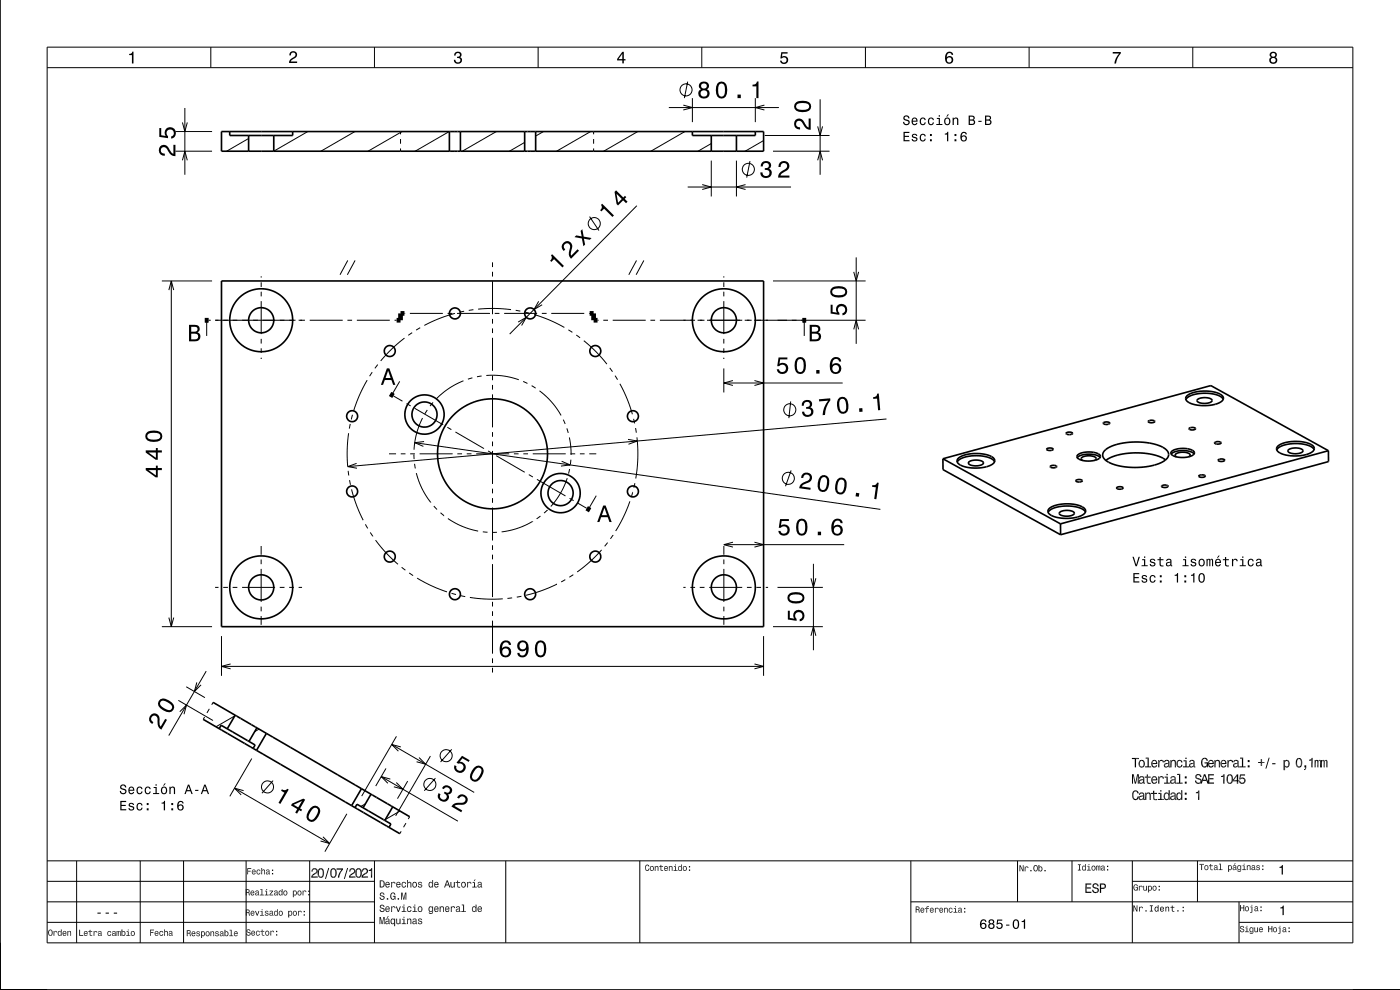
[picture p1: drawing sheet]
<svg xmlns="http://www.w3.org/2000/svg" width="297mm" height="210mm" viewBox="0 0 297 210" stroke-linecap="round" stroke-linejoin="round" font-family="sans-serif">
<g fill="none" stroke="#000" stroke-width=".21">
<path d="M10 10h277v190h-277zM10 14.4h277M44.7 10v4.4M79.4 10v4.4M114.2 10v4.4M145.9 17.3l-.7 3.5M148.9 10v4.4M183.6 10v4.4M218.3 10v4.4M253 10v4.4M37.2 32.1h7.8M37.2 27.9h7.8"/>
<path d="M38.7 34l.5-1.9 .5 1.9M38.7 26l.5 1.9 .5-1.9M39.2 22.9v14.2M52.7 29.4l-4.6 2.7M65.3 27.9l-7.2 4.2M75.3 27.9l-7.2 4.2M85 27.9v.6M85 29.5v1M85 31.5v.6M85.3 27.9l-7.2 4.2M95.3 27.9l-7.2 4.2M105.3 27.9l-7.2 4.2"/>
<path d="M111.3 30.2l-3.2 1.9M115.3 27.9l-1.7 1M125.3 27.9l-7.2 4.2M125.9 27.9v.6M125.9 29.5v1M125.9 31.5v.6M135.3 27.9l-7.2 4.2M141.9 22.8h23.3M145 22.3l1.9 .5-1.9 .5M145.3 27.9l-7.2 4.2M145.9 39.7h21.9M146.9 20.8v5.1"/>
<path d="M149 39.2l1.9 .5-1.9 .5M150.9 30.4l-2.8 1.7M150.9 34.1v7.6M156.2 34.1v7.6M158.2 39.2l-2 .5 2 .5M159.1 34.2l-.7 3.5M160.2 20.8v5.1M162 29.8l-3.9 2.3M162.2 22.3l-2 .5 2 .5M162.2 28.7h13.8M164 32.1h12M173.5 26.8l.5 1.9 .5-1.9"/>
<path d="M173.5 34l.5-1.9 .5 1.9M174 21.1v16M34.3 59.6h10.7M36.3 59.6v73.3M55.4 58.6v.3M55.4 59.9v1M73.8 55.2l-1.7 3.1M75.3 55.2l-1.6 3.1M104.5 55.6v1.1M104.5 57.7v1M104.5 59.7v7M125.1 45.9l2 3"/>
<path d="M135 55.2l-1.6 3.1M135.1 43.6l-27 27.3M136.6 55.2l-1.6 3.1M153.6 58.6v.3M153.6 59.9v1M164 59.6h19.6M181.1 57.7l.5 1.9 .6-1.9M181.6 54.6v18.3M35.8 61.5l.5-1.9 .6 1.9M43.6 68.4l.2-.5 .3 .5M43.8 67.9v3.4M44.3 67.9h.4"/>
<path d="M45.6 67.9h17.1M55.4 61.9v1M55.4 63.9v7M55.4 71.9v1M55.4 73.9v1M55.4 75.9v.3M63.4 67.9h1.3M65.7 67.9h7M73.7 67.9h1M75.7 67.9h7M79 79l-.6 .8M80.1 77.3l-.6 .8"/>
<path d="M83.7 67.9h.4M85.8 66.5h.2M85.8 71.7l-2.7 2.3-2.3 2.6M86.9 66.5h7M87.4 70.6l-.8 .5M89.1 69.5l-.8 .5M95 66.5h.9M96.5 66.5l-3.1 1-3.4 1.5M97 66.5h6.9M98.5 66l-1 .2M100.4 65.7l-1 .1M101.4 65.6l3.8-.2 3.2 .3"/>
<path d="M102.2 79.8l-1 .1M103.2 79.6l3.5 .1 3.4 .9M104.5 67.7v1M104.5 69.7v1M104.5 71.7v7M104.5 79.7v1M105 66.5h.9M107 66.5h7M109.4 65.8l1 .2M109.9 68.3l1.7-1-.9 1.7M111.4 66.2l.9 .2M113.3 66.7l3.3 1.2 3.1 1.6"/>
<path d="M114.3 63.9l-1 1.8 1.7-1.1M114.9 66.5h1.1M116.9 66.5h7M120.6 70l.8 .5M122.3 71.1l.8 .6M123.8 72.3l2.6 2.3 2.4 2.6M125 66.5h.1M126.8 67.9h.2M128 67.9h1M129.4 78l.5 .9M130 67.9h7M130.5 79.7l.5 .8"/>
<path d="M138 67.9h1M140 67.9h7.5M148 67.9h1.5M150 67.9h7.5M153.6 61.9v1M153.6 63.9v7M153.6 71.9v1M153.6 73.9v1M153.6 75.9v.3M153.6 78.2v5M158 67.9h1.5M160 67.9h23.6"/>
<path d="M170.4 68.4l.2-.5 .2 .5M170.6 67.9v3.4M181.1 69.9l.5-2 .6 2M73.9 99.9l.1 1M74 91.9l-.3 3.2 .1 3.8M74.3 89.9l-.2 1M74.8 88l-.3 1M75.6 98.3l-1.8 .7 1.9 .3M77.9 80.6l-1.7 3.4-1.1 3M82.5 96.3h1.5M83.2 83.2l-.1 .6 .4-.3M83.5 84l1.9 1.1"/>
<path d="M84.8 80.9l-1.7 2.9M85 96.3h1M86.2 85.6l.9 .5M87 96.3h1M87.8 96.4v1M87.9 98.4l.2 1M88 86.6l6 3.5M88 93.9l98.8 14.1M89 96.3h7M89.6 88.7l-1.2 3.2-.6 3.5M90 93.7l-2 .2 1.8 .8M90.6 87l-.5 .8"/>
<path d="M91.9 85.4l-.7 .7M94.9 90.6l.9 .5M96.6 91.6l6.1 3.6M97 96.3h1M98.3 80.8l-3.1 1.6-2.7 2.2M99 96.3h1M100.2 80.1l-.9 .3M101 96.3h7M103.5 95.7l.9 .5M104.5 81.7v1M104.5 83.7v7M104.5 91.7v1"/>
<path d="M104.5 93.7v1M104.5 95.7v7M105.3 96.7l6 3.5M109 96.3h1M111 80.9l.9 .4M111 96.3h1M112.8 81.8l.8 .5M113 96.3h7M114.5 82.9l2.5 2.4 2 2.8M119.1 97.8l1.9 .8-2 .3M119.5 89l.4 .9M120.3 90.9l.2 .9"/>
<path d="M120.8 92.8l.4 3.7M120.8 99.5l-.2 1M121 96.3h1M121.1 97.5l-.1 1M123 96.3h1M125 96.3h1.5M131.5 81.4l1.5 3.2 1.2 3.3M133.2 93.2l2 .3-1.9 .7M134.4 88.8l.2 1M134.8 90.8l.2 1M135.1 92.8l.2 4.5-.4 4.2M153.6 81.2h25.2"/>
<path d="M155.5 80.7l-1.9 .5 1.9 .6M160.1 80.7l1.9 .5-1.9 .6M167.7 85.2l-.3 3.5M167.8 99.8l-1.2 3.3M188.1 88.9l-114.3 10.1M55.4 115.8v1.9M55.4 118.7v1M74.2 101.9l.2 .9M74.6 103.8l1.1 3.6 1.3 2.9M77.5 111.2l.5 .9M78.5 112.9l.6 .9M79.7 114.6l2.4 2.9 2.3 2.2"/>
<path d="M88.3 100.4l1.2 3.2 1.9 3M92 107.4l.7 .7M93.4 108.8l.8 .6M95 110l3.1 1.7 3.3 1M102.4 112.8l1 .1M104.5 103.7v1M104.5 105.7v1M104.5 107.7v7M104.5 115.7v1M104.5 117.7v1M104.5 119.7v7M105.4 112.9h-1"/>
<path d="M112.2 100.7l.8 .5M113 110.6l-3.4 1.5-3.2 .7M113.9 101.7l6.1 3.5M114.7 109.5l-.9 .6M116.2 108.2l-.8 .6M120.3 101.4l-1.4 3.2-2 2.8M120.8 105.7l.9 .5M122.6 106.7l1.9 1.1M124.9 107.5l-.1 .5 .5-.3M126.5 105.1l-1.7 2.9M127.6 116.6l-2.4 2.5-2.8 2.2M128.9 115.1l-.6 .8"/>
<path d="M130.1 113.5l-.6 .8M133.6 106.3l-1.3 3.3-1.7 3M134.2 104.4l-.3 1M134.7 102.5l-.2 1M153.6 115.8v1.9M153.6 118.7v1M153.6 115.5h25.5M155.5 115l-1.9 .5 1.9 .5M160.1 115l1.9 .5-1.9 .5M172.6 119.6v18.3M34.3 132.9h10.7M35.8 131l.5 1.9 .6-1.9"/>
<path d="M45.6 124.6h.8M47 134.9v8.5M47.4 124.6h1M49.4 124.6h1M51.4 124.6h7M55.4 120.7v7M55.4 128.7v1M55.4 130.7v1.8M59.4 124.6h1M61.4 124.6h1M63.4 124.6h.7M85.2 120.3l.8 .6"/>
<path d="M86.8 121.5l.8 .6M88.5 122.6l3.3 1.8 3 1.2M95.8 125.8l.9 .3M97.7 126.4l1 .2M99.7 126.7l3.2 .4 3.8-.1M104.5 127.7v1M104.5 129.7v1M104.5 131.7v7M104.5 139.7v1M108.6 126.8l-.9 .1M110.6 126.5l-1 .2M118.2 123.9l-3.3 1.4-3.3 1"/>
<path d="M119.9 123l-.8 .4M121.6 121.9l-.8 .5M145 124.6h.5M146.5 124.6h1M148.5 124.6h1M150.5 124.6h7M153.6 120.7v7M153.6 128.7v1M153.6 130.7v1.8M158.5 124.6h1M160.5 124.6h1M162 134.9v8.5"/>
<path d="M162.5 124.6h.4M164 132.9h10.6M164.9 124.6h9.7M172 122.7l.6 1.9 .5-1.9M172 134.9l.6-2 .5 2M37.8 148.6l7.4 4.2M38.1 151l1.5-1.4-.6 1.9M39.5 145.7l4 2.3M41.8 144.8l-.6 1.9 1.5-1.4M43.4 152.1l-.3 .5M43.7 142.4l-7.9 13.6M44.4 150.4l-.5 .8"/>
<path d="M45.2 149l-.3 .5M47 141.4h115M48.9 140.8l-1.9 .6 1.9 .5M49.8 151.9l-4 2.3M55 154.7l-1 .5M83.1 157.9l17.5 10.2M84.1 156.2l-7.4 12.7M85 158.4l-1.9-.5 1.4 1.4M95.8 159l-2.3 2.6M104.5 141.7v1M160.1 140.8l1.9 .6-1.9 .5M49.8 167.2l20.1 11.7"/>
<path d="M51.7 167.7l-1.9-.5 1.4 1.4M53.4 160.9l-4.6 8M57.9 165.6l-2.3 2.7M68.5 177.5l1.4 1.4-1.9-.5M73.6 172.6l-4.7 8.1M77.5 170.5l-1 .6M80.9 164.7l16.2 9.5M81.9 163l-2.2 3.7M82.8 165.3l-1.9-.6 1.4 1.5M84.1 166l1.4 1.4-1.9-.5M84.9 172l-3.1 1.8M85.1 176.3l-.3 .5"/>
<path d="M86.1 174.6l-.5 .9M86.5 165.7l-2.2 3.7M86.9 173.2l-.3 .5M88.9 160.7l1.4 1.4-1.9-.5M91.3 160.4l-7.4 12.7M92.4 165.1l-2.4 2.6M10 182.6h277M10 187h69.4M10 191.3h69.4M10 195.7h69.4M16.3 182.6v17.4M29.7 182.6v17.4"/>
<path d="M38.9 182.6v17.4M52.2 182.6v17.4M65.7 182.6v17.4M79.4 182.6v17.4M107.3 182.6v17.4M135.7 182.6v17.4M193.2 191.3h93.8M193.2 182.6v17.4M215.9 182.6v8.7M227.4 182.6v8.7M240.2 187h46.8M240.2 182.6v17.4"/>
<path d="M254 182.6v8.7M262.8 195.7h24.2M262.8 191.3v8.7"/>
<circle cx="145.5" cy="19.1" r="1.28"/>
<circle cx="158.8" cy="35.9" r="1.28"/>
<circle cx="126.1" cy="47.4" r="1.28"/>
<circle cx="167.5" cy="86.9" r="1.28"/>
<circle cx="167.2" cy="101.5" r="1.28"/>
<circle cx="56.8" cy="166.9" r="1.28"/>
<circle cx="91.2" cy="166.4" r="1.28"/>
<circle cx="94.6" cy="160.3" r="1.28"/>
</g>
<g fill="none" stroke="#000" stroke-width=".35">
<path d="M0 0v210h297M47 27.9h115v4.2h-115zM48.7 27.9v.8h13.4v-.8M52.7 28.7v3.4M58.1 28.7v3.4M95.3 27.9v4.2M97.7 27.9v4.2M111.3 27.9v4.2M113.6 27.9v4.2M146.9 27.9v.8h13.3v-.8M150.9 28.7v3.4M156.2 28.7v3.4"/>
<path d="M47 59.6h115v73.3h-115zM200 97.3l.1 2.3 24.9 13.8M200 97.3l25 13.8M203.3 97.2a7.5 7.5 0 0 1 7.5-.1 .88 .88 0 0 1 .2 1 .88 .88 0 0 1-.8 .6 8 8 0 0 1-6.9-.4l-.3-.5zM205.5 98a2.8 2.8 0 0 1 3.1 .1 .87 .87 0 0 1-1.1 .7h-.7a1.04 1.04 0 0 1-1.3-.7zM211 97.9a4.9 4.9 0 0 0-4.3-1.2 4.3 4.3 0 0 0-3.6 1.3M222.1 95.2a.97 .97 0 0 1 1.3 .2 1.14 1.14 0 0 1-1.4-.1zM222.8 98.9a.98 .98 0 0 1 1.4 .1 .97 .97 0 0 1-1.4-.1zM226.2 91.9a.98 .98 0 0 1 1.3 .1 .95 .95 0 0 1-1.3-.1zM227.5 91.9h.1M228.7 96.5a4.4 4.4 0 0 1 4.7 .1l.1 .2a2.05 2.05 0 0 1-2.2 1 3 3 0 0 1-2.8-.8zM232.3 97.7a.41 .41 0 0 0 .3-.5 .41 .41 0 0 0-.5-.3 2.38 2.38 0 0 0-2.7 .4l.3 .4"/>
<path d="M233.4 97a4.4 4.4 0 0 0-4.9 .1M234.1 89.7a1.08 1.08 0 0 1 1.3 .1 1.03 1.03 0 0 1-1.4 0zM234.4 95.5l.8-.5 1.2-.6 2.7-.5 3.2-.1 2.8 .5a3.1 3.1 0 0 1 2.8 2.1 3.3 3.3 0 0 1-2.8 2.2l-1.8 .4-2.4 .2-2.5-.2-1.7-.4a3.2 3.2 0 0 1-2.8-2.1l.2-.5zM243.6 89.3a1.13 1.13 0 0 1 1.4 .1 .92 .92 0 0 1-1.4-.1zM247.3 97.6a13.6 13.6 0 0 0-11-.8l-1.7 .9M248.5 95.8a4.4 4.4 0 0 1 4.8 .1l.1 .2a2.04 2.04 0 0 1-2.2 .9 3 3 0 0 1-2.8-.8zM251.8 84a7.5 7.5 0 0 1 7.5-.1 .88 .88 0 0 1 .2 .9 .88 .88 0 0 1-.8 .6 7.9 7.9 0 0 1-6.9-.3l-.3-.6zM252.2 96.9a.41 .41 0 0 0 .3-.5 .41 .41 0 0 0-.5-.3 2.39 2.39 0 0 0-2.7 .5l.3 .3M252.2 90.9v.1M252.3 90.9a1.09 1.09 0 0 1 1.3 0 .91 .91 0 0 1-1.3 0zM253.3 96.3a4.4 4.4 0 0 0-4.8 0M254 84.8a2.8 2.8 0 0 1 3.1 .1 .87 .87 0 0 1-1.1 .6l-.7 .1a1.03 1.03 0 0 1-1.3-.7z"/>
<path d="M257.7 93.8a.96 .96 0 0 1 1.3 .2 .99 .99 0 0 1-1.3-.1zM258.4 97.6a1.13 1.13 0 0 1 1.4 0 .91 .91 0 0 1-1.4 0zM259.5 84.7a4.9 4.9 0 0 0-4.3-1.3 4.3 4.3 0 0 0-3.6 1.4M271.1 94.7a7.5 7.5 0 0 1 7.4-.1 .88 .88 0 0 1 .3 .9 .88 .88 0 0 1-.8 .6 7.9 7.9 0 0 1-6.9-.3l-.3-.6zM273.3 95.4a2.79 2.79 0 0 1 3.1 .1 .87 .87 0 0 1-1.1 .7h-.7a1.03 1.03 0 0 1-1.4-.7zM278.8 95.4a4.9 4.9 0 0 0-4.3-1.3 4.3 4.3 0 0 0-3.6 1.3M281.8 95.6v2.3l-56.8 15.5M281.8 95.6l-24.9-13.8-56.9 15.5M281.8 95.6l-56.8 15.5M222.6 107.9a7.5 7.5 0 0 1 7.4-.1 .89 .89 0 0 1 .2 1 .89 .89 0 0 1-.7 .5 8 8 0 0 1-6.9-.3l-.3-.5zM224.8 108.7a2.8 2.8 0 0 1 3.1 .1 .87 .87 0 0 1-1.1 .7h-.8a1.04 1.04 0 0 1-1.3-.7zM225 111.1v2.3"/>
<path d="M228.2 102h.1M228.3 101.9a.83 .83 0 0 1 1.3 .1 1.09 1.09 0 0 1-1.4 0zM230.3 108.6a4.9 4.9 0 0 0-4.3-1.3 4.3 4.3 0 0 0-3.7 1.4M236.9 103.4a.97 .97 0 0 1 1.3 .2 1.13 1.13 0 0 1-1.3-.1zM246.5 103a1 1 0 0 1 1.3 .2 1.03 1.03 0 0 1-1.4-.1zM254.3 100.9a.96 .96 0 0 1 1.4 .1 .89 .89 0 0 1-1.4-.1zM255.7 101h.1M43.1 152.6l3.4 2M45.2 149l4.7 2.7M46.5 154.6l7.2 4.2M46.5 154.6l.4-.8 1.3 .8M48.2 154.6l5.9 3.4-.4 .8"/>
<path d="M49.9 151.7l26.8 15.6M49.9 151.7l-1.7 2.9M53.7 158.8l.7 .4M54.4 159.2l20.2 11.7M54.5 154.4l-1.7 2.9M56.5 155.6l-2.1 3.6M74.6 170.9l7.9 4.6M75.3 171.3l.4-.7 1.3 .7M76.7 167.3l2 1.2M76.7 167.3l-2.1 3.6M77 171.3l4.6 2.7M78.7 168.5l4.6 2.6"/>
<path d="M78.7 168.5l-1.7 2.8M81.6 174l1.3 .8-.4 .7M82.5 175.5l2.3 1.3M83.3 171.1l3.6 2.1M83.3 171.1l-1.7 2.9"/>
<circle cx="55.4" cy="67.9" r="2.67"/>
<circle cx="55.4" cy="67.9" r="6.7"/>
<circle cx="82.7" cy="74.5" r="1.17"/>
<circle cx="96.5" cy="66.5" r="1.17"/>
<circle cx="112.5" cy="66.5" r="1.17"/>
<circle cx="126.3" cy="74.5" r="1.17"/>
<circle cx="153.6" cy="67.9" r="2.67"/>
<circle cx="153.6" cy="67.9" r="6.7"/>
<circle cx="74.7" cy="88.3" r="1.17"/>
<circle cx="90.1" cy="87.9" r="2.67"/>
<circle cx="90.1" cy="87.9" r="4.2"/>
<circle cx="104.5" cy="96.3" r="11.7"/>
<circle cx="134.3" cy="88.3" r="1.17"/>
<circle cx="74.7" cy="104.2" r="1.17"/>
<circle cx="82.7" cy="118.1" r="1.17"/>
<circle cx="118.9" cy="104.6" r="2.67"/>
<circle cx="118.9" cy="104.6" r="4.2"/>
<circle cx="126.3" cy="118.1" r="1.17"/>
<circle cx="134.3" cy="104.2" r="1.17"/>
<circle cx="55.4" cy="124.6" r="2.67"/>
<circle cx="55.4" cy="124.6" r="6.7"/>
<circle cx="96.5" cy="126" r="1.17"/>
<circle cx="112.5" cy="126" r="1.17"/>
<circle cx="153.6" cy="124.6" r="2.67"/>
<circle cx="153.6" cy="124.6" r="6.7"/>
</g>
<path d="M43.4 67.9h.9M85.8 66.5h-.8v1.4h-.9M125.1 66.5h.8v1.4h.9M170.2 67.9h.8M82.8 83.6l.7 .4M124.5 107.8l.7 .4" fill="none" stroke="#000" stroke-width="1" stroke-linecap="butt"/>
<g fill="#000">
<path d="M27.4 11.4a.55 .55 0 0 0 .7-.4h.2v2.5h-.3v-1.8h-.6z" fill-rule="evenodd"/>
<path d="M61.6 11.1a.84 .84 0 0 1 1.4 .2 .84 .84 0 0 1-.7 1.2l-.6 .5h1.3v.4h-1.7a1.98 1.98 0 0 1 1.3-1.5 .5 .5 0 0 0-.3-.8 .5 .5 0 0 0-.6 .7h-.3z" fill-rule="evenodd"/>
<path d="M96.5 11.2a.72 .72 0 0 1 1.1-.2 .72 .72 0 0 1 0 1.1 .8 .8 0 0 1 .3 1.2 .8 .8 0 0 1-1.1 .2l-.5-.4v-.4h.3a.52 .52 0 0 0 .5 .6 .52 .52 0 0 0 .5-.6 .52 .52 0 0 0-.6-.4v-.3a.44 .44 0 0 0 .5-.3 .44 .44 0 0 0-.3-.5 .44 .44 0 0 0-.5 .3v.3h-.4z" fill-rule="evenodd"/>
<path d="M132 11l-1.1 1.5v.3h1.1v.6h.3v-.6h.4v-.3h-.4v-1.5zM132 11.4v1.1h-.8z" fill-rule="evenodd"/>
<path d="M148.5 17.5a.83 .83 0 0 0 .2 1.4 1.11 1.11 0 0 0-.4 1.6 1.11 1.11 0 0 0 1.5 .3 1.03 1.03 0 0 0 .7-.9 1.03 1.03 0 0 0-.5-1 .89 .89 0 0 0 .4-1.1 .89 .89 0 0 0-1.1-.5zM148.6 19.8a.71 .71 0 0 1 1.4 0 .71 .71 0 0 1-1.4 0zM148.7 18.3a.6 .6 0 0 1 1.2 0 .6 .6 0 0 1-1.2 0zM152.2 17.8a2.67 2.67 0 0 0 .3 3 1.14 1.14 0 0 0 1.7-.9 2.31 2.31 0 0 0-.6-2.5l-.5-.1-.6 .1zM152.7 17.8h.7a2.37 2.37 0 0 1 0 2.6h-.7a2.38 2.38 0 0 1 0-2.6zM156.5 20.1v.7h.7v-.7zM159.6 18v.3h.9v2.5h.4v-3.5h-.3a.77 .77 0 0 1-1 .7z" fill-rule="evenodd"/>
<path d="M165.7 11.1h1.4v.3h-1.1l-.1 .6a.86 .86 0 0 1 1.2 .4 .86 .86 0 0 1-.6 1.2 .86 .86 0 0 1-1-.7h.3a.57 .57 0 0 0 .9 .2 .57 .57 0 0 0 0-.9 .57 .57 0 0 0-.9 .2h-.3z" fill-rule="evenodd"/>
<path d="M200.9 11.2a1.71 1.71 0 0 0 .1 2.3 .83 .83 0 0 0 1.1-.3 .83 .83 0 0 0-.2-1.1 .83 .83 0 0 0-1.1 .1 .74 .74 0 0 1 .6-1l.3 .1 .2 .3h.3a.8 .8 0 0 0-.5-.6 .8 .8 0 0 0-.8 .2zM200.8 12.7a.55 .55 0 0 1 1.1 0 .55 .55 0 0 1-1.1 0z" fill-rule="evenodd"/>
<path d="M236.1 11h1.7v.3a3.8 3.8 0 0 0-1 2.2h-.4a3.7 3.7 0 0 1 1-2.1h-1.3z" fill-rule="evenodd"/>
<path d="M269.5 11.1l-.1 .3a.56 .56 0 0 0 .3 .7 .78 .78 0 0 0-.2 1.2 .78 .78 0 0 0 1.2 0 .78 .78 0 0 0-.1-1.2 .68 .68 0 0 0 .2-.9 .68 .68 0 0 0-1-.2zM269.6 12.8a.51 .51 0 0 1 1 0 .51 .51 0 0 1-1 0zM269.7 11.7a.42 .42 0 0 1 .8 0 .42 .42 0 0 1-.8 0z" fill-rule="evenodd"/>
<path d="M34 31a1.2 1.2 0 0 0-.2 1.4 1.2 1.2 0 0 0 1.2 .6v-.4a.71 .71 0 0 1-.9-.5 .71 .71 0 0 1 .5-.9 .71 .71 0 0 1 .9 .5 1.79 1.79 0 0 0 1.7 1.4v-2.4h-.4v1.9a2.23 2.23 0 0 1-1.2-1.5 1.11 1.11 0 0 0-1.6-.1zM33.8 27.2v1.8l1.8 .3v-.4a.8 .8 0 0 1-.2-1.2 .8 .8 0 0 1 1.3 0 .8 .8 0 0 1-.4 1.2v.5a1.21 1.21 0 0 0 1.1-1.5 1.21 1.21 0 0 0-1.7-.8 1.21 1.21 0 0 0-.6 1.7l-.9-.1v-1.5z" fill-rule="evenodd"/>
<path d="M161.7 34.5l-.3 .8h.4a.62 .62 0 0 1 .4-.8 .62 .62 0 0 1 .7 .3 .62 .62 0 0 1-.2 .8l-.5 .1v.4a.72 .72 0 0 1 1 .4 .72 .72 0 0 1-.5 .9 .72 .72 0 0 1-.9-.5v-.3h-.5a1.18 1.18 0 0 0 1.5 1.2 1.18 1.18 0 0 0 .6-1.9l-.2-.1a.91 .91 0 0 0 .3-1.1 .91 .91 0 0 0-1-.6zM165.5 34.5l-.3 .4-.1 .5h.5a.7 .7 0 0 1 .5-.8 .7 .7 0 0 1 .9 .5 .7 .7 0 0 1-.5 .8 1.8 1.8 0 0 0-1.4 1.8h2.4v-.5h-1.9a2.22 2.22 0 0 1 1.4-1.1 1.13 1.13 0 0 0 .1-1.7 1.13 1.13 0 0 0-1.6 .1z" fill-rule="evenodd"/>
<path d="M168.7 25.5a1.2 1.2 0 0 0-.1 1.3 1.2 1.2 0 0 0 1.1 .7v-.5a.7 .7 0 0 1-.8-.5 .7 .7 0 0 1 .5-.9 .7 .7 0 0 1 .8 .5 1.8 1.8 0 0 0 1.8 1.4v-2.4h-.5v1.9a2.2 2.2 0 0 1-1.1-1.4 1.1 1.1 0 0 0-1.7-.1zM168.9 21.7a1.13 1.13 0 0 0-.4 1.2 1.13 1.13 0 0 0 1 .8 2.28 2.28 0 0 0 2.5-.6 1.14 1.14 0 0 0-.9-1.7 2.85 2.85 0 0 0-2.2 .3zM169 22.2a2.37 2.37 0 0 1 2.6 0v.7a2.38 2.38 0 0 1-2.6 0z" fill-rule="evenodd"/>
<path d="M191.7 28v2h1.2v-.3h-1v-.6h.9v-.3h-.9v-.6h1v-.2zM193.6 28.5l-.2 .3 .1 .3 .8 .3a.34 .34 0 0 1-.3 .4 .34 .34 0 0 1-.4-.3h-.2a.59 .59 0 0 0 .7 .5 .59 .59 0 0 0 .4-.8l-.8-.3a.31 .31 0 0 1 .3-.3 .31 .31 0 0 1 .3 .2h.3a.62 .62 0 0 0-1-.3zM195.3 28.6a.83 .83 0 0 0-.2 .9 .83 .83 0 0 0 .9 .5l.4-.6h-.2l-.3 .4a.58 .58 0 0 1-.5-.6 .58 .58 0 0 1 .5-.6l.2 .3h.3a.63 .63 0 0 0-.4-.5 .63 .63 0 0 0-.7 .2zM197.3 29.5v.5h.4v-.5zM197.3 28.4v.5h.4v-.5zM200.4 28.3v.2h.5v1.5h.3v-2zM202.5 29.5v.5h.4v-.5zM202.5 28.4v.5h.4v-.5zM204 28.1a1.37 1.37 0 0 0 .1 1.9 .66 .66 0 0 0 .9-.2 .66 .66 0 0 0-.1-.9 .66 .66 0 0 0-.9 0 .58 .58 0 0 1 .5-.7l.4 .3h.2a.64 .64 0 0 0-.4-.5 .64 .64 0 0 0-.7 .1zM204 29.4a.45 .45 0 0 1 .9 0 .45 .45 0 0 1-.9 0z" fill-rule="evenodd"/>
<path d="M191.8 24.6a.62 .62 0 0 0-.1 .8 .62 .62 0 0 0 .7 .3 .37 .37 0 0 1 .3 .5 .37 .37 0 0 1-.6 .1l-.3-.4h-.2a.69 .69 0 0 0 .8 .7 .69 .69 0 0 0 .4-1.1l-.6-.2a.36 .36 0 0 1-.1-.6 .36 .36 0 0 1 .5 .2l.1 .2h.2a.68 .68 0 0 0-.4-.6 .68 .68 0 0 0-.7 .1zM193.6 25.1a.83 .83 0 0 0-.2 1 .83 .83 0 0 0 .8 .4l.4-.4-.7 .2-.3-.5h1.1v-.1a.64 .64 0 0 0-.4-.7 .64 .64 0 0 0-.7 .1zM193.7 25.3l.5-.1 .2 .4h-.8zM195.3 25.1a.83 .83 0 0 0-.2 1 .83 .83 0 0 0 .9 .4l.4-.5h-.2l-.3 .3a.58 .58 0 0 1-.5-.6 .58 .58 0 0 1 .5-.5l.2 .3h.3a.63 .63 0 0 0-.4-.6 .63 .63 0 0 0-.7 .2zM197 25.1a.83 .83 0 0 0-.1 1 .83 .83 0 0 0 .8 .4l.4-.5h-.2l-.3 .3a.58 .58 0 0 1-.5-.6 .58 .58 0 0 1 .6-.5l.2 .3h.2a.62 .62 0 0 0-.4-.6 .62 .62 0 0 0-.7 .2zM198.7 25v.2h.4v1.1h-.5v.2h1.3v-.2h-.5v-1.3zM199.1 24.4v.3h.3v-.3zM201 24.3l-.2 .5h.1l.4-.5zM200.5 25.1a.83 .83 0 0 0-.2 1 .83 .83 0 0 0 .9 .4 .79 .79 0 0 0 .4-1.1 .79 .79 0 0 0-1.1-.3zM200.6 25.3l.2-.1a.56 .56 0 0 1 .6 .5 .56 .56 0 0 1-.6 .6l-.2-.3zM202.1 25v1.5h.2l.1-1.1 .4-.3 .2 .3v1.1h.3v-1a.51 .51 0 0 0-.4-.6 .51 .51 0 0 0-.6 .3v-.2zM205.5 24.5v2h.7a.56 .56 0 0 0 .7-.4 .56 .56 0 0 0-.4-.7l.3-.4a.5 .5 0 0 0-.6-.5zM205.8 24.8h.4a.3 .3 0 0 1 .3 .3 .3 .3 0 0 1-.4 .2h-.3zM205.8 25.6h.4a.35 .35 0 0 1 .4 .3 .35 .35 0 0 1-.4 .4h-.4zM207.5 25.6v.3h.7v-.3zM209 24.5v2h.7a.56 .56 0 0 0 .6-.4 .56 .56 0 0 0-.3-.7l.3-.4a.49 .49 0 0 0-.6-.5zM209.2 24.8h.4a.3 .3 0 0 1 .4 .3 .3 .3 0 0 1-.4 .2h-.4zM209.2 25.6h.5a.35 .35 0 0 1 .4 .3 .35 .35 0 0 1-.4 .4h-.5z" fill-rule="evenodd"/>
<path d="M117.1 53.9l-.2 .3a.77 .77 0 0 1-.2 1.1l.3 .3 .5-.6 1.8 1.7 .3-.3zM119.5 51.5a1.11 1.11 0 0 0 .1 1.7l.3-.3a.71 .71 0 0 1-.2-.9 .71 .71 0 0 1 .9-.3 .71 .71 0 0 1 .3 1 1.8 1.8 0 0 0 .2 2.2l1.7-1.7-.3-.3-1.3 1.3a2.22 2.22 0 0 1 .2-1.8 1.08 1.08 0 0 0-.6-1.2 1.08 1.08 0 0 0-1.3 .3zM123.5 48.6l-.3 .4 .2 1.2-1.2-.3-.3 .4 1.5 .3 .4 1.6 .3-.3-.2-1.3 1.2 .3 .4-.4-1.7-.3z" fill-rule="evenodd"/>
<path d="M127.7 43.2l-.2 .3a.77 .77 0 0 1-.2 1.1l.3 .2 .6-.5 1.7 1.7 .3-.3zM130.4 40.7l.4 2.6 .3 .3 1.1-1.1 .6 .6 .3-.3-.6-.6 .4-.4-.3-.3-.4 .4-1.5-1.5zM130.8 41.1l1.1 1.1-.8 .8z" fill-rule="evenodd"/>
<path d="M40.1 68.9v3.5h1.3a.98 .98 0 0 0 1.1-.7 .98 .98 0 0 0-.6-1.2 .86 .86 0 0 0 .4-1 .86 .86 0 0 0-1-.6zM40.6 69.3h.7a.53 .53 0 0 1 .6 .6 .53 .53 0 0 1-.6 .5h-.7zM40.6 70.8h.7a.61 .61 0 0 1 .7 .6 .61 .61 0 0 1-.6 .6h-.8z" fill-rule="evenodd"/>
<path d="M165.2 75.8l-.3 1.9h.4a.8 .8 0 0 1 1.2-.3 .8 .8 0 0 1 0 1.3 .8 .8 0 0 1-1.2-.4h-.5a1.21 1.21 0 0 0 1.5 1.1 1.21 1.21 0 0 0 .8-1.7 1.21 1.21 0 0 0-1.7-.5l.1-1h1.5v-.4zM168.9 76.2a2.68 2.68 0 0 0 .3 3 1.14 1.14 0 0 0 1.7-.9 2.31 2.31 0 0 0-.6-2.5l-.5-.1-.6 .1zM169.4 76.2h.7a2.38 2.38 0 0 1 0 2.6h-.7a2.38 2.38 0 0 1 0-2.6zM173.2 78.5v.7h.7v-.7zM176.6 76a2.4 2.4 0 0 0 .1 3.2 1.16 1.16 0 0 0 1.6-.3 1.16 1.16 0 0 0-.2-1.5 1.16 1.16 0 0 0-1.6 0 1.03 1.03 0 0 1 .9-1.3 .58 .58 0 0 1 .6 .6h.5a1.12 1.12 0 0 0-.8-.9 1.12 1.12 0 0 0-1.1 .2zM176.5 78.2a.75 .75 0 0 1 1.5 0 .75 .75 0 0 1-1.5 0z" fill-rule="evenodd"/>
<path d="M171.8 68.9v3.5h1.3a.98 .98 0 0 0 1.1-.7 .98 .98 0 0 0-.6-1.2 .86 .86 0 0 0 .4-1 .86 .86 0 0 0-1-.6zM172.2 69.3h.8a.53 .53 0 0 1 .6 .6 .53 .53 0 0 1-.7 .5h-.7zM172.2 70.8h.8a.61 .61 0 0 1 .7 .6 .61 .61 0 0 1-.7 .6h-.8z" fill-rule="evenodd"/>
<path d="M176.2 64.6v1.9l1.9 .3v-.4a.79 .79 0 0 1-.2-1.2 .79 .79 0 0 1 1.2 0 .79 .79 0 0 1-.1 1.1l-.3 .1v.5a1.21 1.21 0 0 0 1.1-1.5 1.21 1.21 0 0 0-1.7-.8 1.21 1.21 0 0 0-.5 1.7l-1-.1v-1.6zM176.6 61a1.13 1.13 0 0 0-.4 1.2 1.13 1.13 0 0 0 .9 .8 2.28 2.28 0 0 0 2.5-.6 1.14 1.14 0 0 0-.9-1.6 2.86 2.86 0 0 0-2.1 .2zM176.6 61.6a2.37 2.37 0 0 1 2.6 0v.6a2.38 2.38 0 0 1-2.6 0z" fill-rule="evenodd"/>
<path d="M30.9 99.3v.4l2.1 1.6h.5v-1.6h.8v-.4h-.8v-.5h-.4v.5zM31.5 99.7h1.6v1.1zM30.9 95.5v.5l2.1 1.5h.5v-1.5h.8v-.5h-.8v-.5h-.4v.5zM31.5 96h1.6v1.1zM31.3 91.6a1.13 1.13 0 0 0-.4 1.2 1.13 1.13 0 0 0 .9 .9 2.28 2.28 0 0 0 2.5-.6 1.14 1.14 0 0 0-.9-1.7 2.89 2.89 0 0 0-2.1 .2zM31.3 92.2a2.38 2.38 0 0 1 2.6 0v.7a2.38 2.38 0 0 1-2.6 0z" fill-rule="evenodd"/>
<path d="M82.1 78.1l-1.3 3.5h.5l.3-1h1.4l.4 1h.5l-1.3-3.5zM82.3 78.6l.6 1.6h-1.1z" fill-rule="evenodd"/>
<path d="M170.3 85.2l-.2 .9 .4-.1a.62 .62 0 0 1 .3-.8 .62 .62 0 0 1 .8 .3 .62 .62 0 0 1-.1 .8h-.5v.4a.72 .72 0 0 1 1 .4 .72 .72 0 0 1-.4 1 .72 .72 0 0 1-.9-.5l-.1-.3-.5 .1a1.18 1.18 0 0 0 1.6 1 1.18 1.18 0 0 0 .5-1.9l-.3-.1a.9 .9 0 0 0 .3-1.1 .9 .9 0 0 0-1.1-.5zM173.7 84.7l.1 .5 1.9-.2a5.2 5.2 0 0 0-1.2 3.1l.5-.1a5.3 5.3 0 0 1 1.2-3.1l-.1-.4zM178.1 84.3a2.43 2.43 0 0 0 .3 3.4 1.13 1.13 0 0 0 1.6-1 2.3 2.3 0 0 0-.9-2.5h-.5zM178.3 84.7l.7-.1a2.36 2.36 0 0 1 .2 2.7h-.6a2.37 2.37 0 0 1-.3-2.6zM182.2 86.6l.1 .8 .7-.1-.1-.7zM185.2 84.3l.1 .3 .8-.1 .2 2.5h.4l-.3-3.5h-.3a.77 .77 0 0 1-.9 .8z" fill-rule="evenodd"/>
<path d="M128 107.2l-1.3 3.5h.5l.3-1h1.4l.4 1h.5l-1.3-3.5zM128.2 107.7l.6 1.6h-1.1z" fill-rule="evenodd"/>
<path d="M165.5 110.1l-.3 1.9h.4a.79 .79 0 0 1 1.2-.2 .79 .79 0 0 1 0 1.1 .79 .79 0 0 1-1.1 0l-.1-.3h-.5a1.21 1.21 0 0 0 1.5 1.1 1.21 1.21 0 0 0 .8-1.7 1.21 1.21 0 0 0-1.7-.5l.1-1h1.6v-.4zM169.2 110.5a2.67 2.67 0 0 0 .4 3 1.14 1.14 0 0 0 1.6-.9 2.31 2.31 0 0 0-.6-2.5l-.5-.1-.5 .1zM169.8 110.5h.6a2.37 2.37 0 0 1 0 2.6h-.6a2.38 2.38 0 0 1 0-2.6zM173.5 112.8v.7h.7v-.7zM176.9 110.3l-.5 .8a1.75 1.75 0 0 0 1.2 2.5 1.15 1.15 0 0 0 1.2-1.5 1.15 1.15 0 0 0-1.9-.4 1.02 1.02 0 0 1 .8-1.3 .59 .59 0 0 1 .6 .6h.5a1.12 1.12 0 0 0-.8-1 1.12 1.12 0 0 0-1.1 .3zM176.8 112.5a.75 .75 0 0 1 1.5 0 .75 .75 0 0 1-1.5 0z" fill-rule="evenodd"/>
<path d="M170.4 100.4l-.5 .9 .5 .1a.7 .7 0 0 1 .6-.8 .7 .7 0 0 1 .8 .7 .7 .7 0 0 1-.6 .7 1.79 1.79 0 0 0-1.7 1.6l2.4 .3 .1-.4-1.9-.3a2.22 2.22 0 0 1 1.6-.9 1.13 1.13 0 0 0 .4-1.7 1.13 1.13 0 0 0-1.7-.2zM174 101.1a2.67 2.67 0 0 0-.1 3.1 1.14 1.14 0 0 0 1.8-.7 2.29 2.29 0 0 0-.3-2.5l-.5-.2h-.5zM174.3 101.5a.63 .63 0 0 1 .6-.3 .63 .63 0 0 1 .5 .4 2.72 2.72 0 0 1-.6 2.3l-.6-.1a2.26 2.26 0 0 1 .1-2.3zM177.7 101.6a2.67 2.67 0 0 0-.1 3.1 1.14 1.14 0 0 0 1.8-.7 2.3 2.3 0 0 0-.3-2.5l-.5-.2h-.5zM178 102a.63 .63 0 0 1 .6-.3 .63 .63 0 0 1 .5 .4 2.74 2.74 0 0 1-.6 2.3h-.6a2.29 2.29 0 0 1 .1-2.4zM181.6 104.5l-.1 .8 .7 .1 .1-.8zM185 102.9v.4l.8 .1-.3 2.4 .4 .1 .5-3.5h-.3a.77 .77 0 0 1-1.1 .5z" fill-rule="evenodd"/>
<path d="M240.2 118.1l.7 2h.3l.6-2h-.3l-.5 1.7-.5-1.7zM242.3 118.6v.2h.4v1.1h-.5v.2h1.3v-.2h-.5v-1.3zM242.7 118v.3h.3v-.3zM244.1 118.6l-.2 .4 .1 .3 .8 .2a.34 .34 0 0 1-.3 .5 .34 .34 0 0 1-.4-.4h-.2a.59 .59 0 0 0 .7 .6 .59 .59 0 0 0 .4-.8l-.8-.3a.31 .31 0 0 1 .3-.4 .31 .31 0 0 1 .3 .3h.3a.62 .62 0 0 0-1-.4zM246 118.2v.4h-.5v.2h.5v1.1a.6 .6 0 0 0 .8 .3v-.3h-.5l-.1-.3v-.8h.6v-.2h-.6v-.4zM247.5 118.6l-.1 .4h.2a.31 .31 0 0 1 .4-.3 .31 .31 0 0 1 .2 .5 .61 .61 0 0 0-.7 .1 .61 .61 0 0 0-.1 .7 .61 .61 0 0 0 .9-.1l.1 .2h.3l-.2-.2v-.9a.58 .58 0 0 0-.4-.5 .58 .58 0 0 0-.6 .1zM247.6 119.5l.7-.2v.3a.34 .34 0 0 1-.4 .4 .34 .34 0 0 1-.3-.4zM251 118.6v.2h.4v1.1h-.5v.2h1.3v-.2h-.6v-1.3zM251.4 118v.3h.2v-.3zM252.8 118.6l-.2 .4 .1 .3 .8 .2a.34 .34 0 0 1-.3 .5 .34 .34 0 0 1-.4-.4h-.2a.59 .59 0 0 0 .7 .6 .59 .59 0 0 0 .4-.8l-.8-.3a.31 .31 0 0 1 .3-.4 .31 .31 0 0 1 .3 .3h.3a.62 .62 0 0 0-1-.4zM254.4 118.7a.83 .83 0 0 0-.1 1 .83 .83 0 0 0 .9 .4 .79 .79 0 0 0 .3-1.1 .79 .79 0 0 0-1.1-.3zM254.6 118.9l.1-.1a.57 .57 0 0 1 .6 .5 .57 .57 0 0 1-.6 .6l-.2-.3zM256 118.6v1.5h.2v-1.2l.2-.2 .1 .2v1.2h.3v-1.2l.2-.2 .1 .3v1.1h.3l-.1-1.3-.1-.3-.5 .2-.2-.2-.3 .2v-.1zM258.5 117.9l-.3 .5h.2l.4-.5zM257.9 118.7a.83 .83 0 0 0-.1 1 .83 .83 0 0 0 .8 .4l.4-.4-.8 .2-.2-.5h1v-.1a.64 .64 0 0 0-.3-.7 .64 .64 0 0 0-.8 .1zM258.1 118.9l.4-.1 .3 .4h-.8zM259.9 118.2v.4h-.5v.2h.5v1.1a.6 .6 0 0 0 .8 .3v-.3h-.5l-.1-.3v-.8h.6v-.2h-.6v-.4zM261.4 118.6v1.5h.2l.1-1.2 .4-.1 .2 .2h.3a.51 .51 0 0 0-.4-.5 .51 .51 0 0 0-.6 .3v-.2zM263.1 118.6v.2h.4v1.1h-.5v.2h1.3v-.2h-.5v-1.3zM263.5 118v.3h.3v-.3zM264.9 118.7a.83 .83 0 0 0-.2 1 .83 .83 0 0 0 .9 .4l.4-.5h-.3l-.2 .3a.58 .58 0 0 1-.6-.6 .58 .58 0 0 1 .6-.5l.2 .3h.3a.62 .62 0 0 0-.5-.6 .62 .62 0 0 0-.6 .2zM266.6 118.6l-.1 .4h.2a.31 .31 0 0 1 .4-.3 .31 .31 0 0 1 .2 .5 .61 .61 0 0 0-.7 .1 .61 .61 0 0 0-.1 .7 .61 .61 0 0 0 .9-.1v.2h.4l-.2-.2v-.9a.58 .58 0 0 0-.4-.5 .58 .58 0 0 0-.6 .1zM266.7 119.5l.7-.2v.3a.34 .34 0 0 1-.4 .4 .34 .34 0 0 1-.3-.4z" fill-rule="evenodd"/>
<path d="M106.5 136.1a2.39 2.39 0 0 0 .2 3.3 1.16 1.16 0 0 0 1.5-.4 1.16 1.16 0 0 0-.1-1.5 1.16 1.16 0 0 0-1.6 0 1.02 1.02 0 0 1 .8-1.3 .58 .58 0 0 1 .7 .6h.4a1.12 1.12 0 0 0-.7-.9 1.12 1.12 0 0 0-1.2 .2zM106.5 138.3a.75 .75 0 0 1 1.5 0 .75 .75 0 0 1-1.5 0zM110 136.2a1.15 1.15 0 0 0 0 1.6 1.15 1.15 0 0 0 1.7 0 1.02 1.02 0 0 1-.9 1.3 .56 .56 0 0 1-.6-.6h-.5a1.18 1.18 0 0 0 1.3 .9 1.18 1.18 0 0 0 1.1-1.1 1.76 1.76 0 0 0-1.2-2.5zM110.2 137a.75 .75 0 0 1 1.5 0 .75 .75 0 0 1-1.5 0zM113.8 136.3a2.67 2.67 0 0 0 .4 3 1.14 1.14 0 0 0 1.6-.9 2.3 2.3 0 0 0-.6-2.5l-.5-.1-.5 .1zM114.3 136.3h.7a2.37 2.37 0 0 1 0 2.7h-.7a2.37 2.37 0 0 1 0-2.7z" fill-rule="evenodd"/>
<path d="M167.1 129.5v1.9l1.9 .3v-.4a.8 .8 0 0 1-.2-1.2 .8 .8 0 0 1 1.2 0 .8 .8 0 0 1-.3 1.2v.5a1.21 1.21 0 0 0 1-1.5 1.21 1.21 0 0 0-1.6-.8 1.21 1.21 0 0 0-.6 1.7l-.9-.1v-1.6zM167.5 125.9a1.13 1.13 0 0 0-.4 1.2 1.13 1.13 0 0 0 1 .8 2.29 2.29 0 0 0 2.5-.6 1.14 1.14 0 0 0-1-1.6 2.9 2.9 0 0 0-2.1 .2zM167.5 126.5a2.36 2.36 0 0 1 2.7 0v.6a2.38 2.38 0 0 1-2.7 0z" fill-rule="evenodd"/>
<path d="M240.4 121.6v2h1.3v-.3h-1v-.7h.9v-.2h-.9v-.6h1v-.2zM242.3 122.1l-.1 .3 .1 .3 .8 .3a.35 .35 0 0 1-.3 .4 .35 .35 0 0 1-.4-.3h-.2a.59 .59 0 0 0 .7 .5 .59 .59 0 0 0 .4-.8l-.8-.3a.31 .31 0 0 1 .2-.4 .31 .31 0 0 1 .4 .3h.3a.62 .62 0 0 0-1.1-.3zM244 122.2a.83 .83 0 0 0-.1 .9 .83 .83 0 0 0 .9 .5l.4-.6h-.3l-.2 .4a.58 .58 0 0 1-.6-.6 .58 .58 0 0 1 .6-.6l.2 .3h.2a.63 .63 0 0 0-.4-.5 .63 .63 0 0 0-.7 .2zM246 123.1v.5h.4v-.5zM246 122v.4h.4v-.4zM249.2 121.9v.2h.5v1.5h.2v-2zM251.2 123.1v.5h.4v-.5zM251.2 122v.4h.4v-.4zM252.7 121.9v.2h.4v1.5h.3v-2zM254.4 121.8a1.15 1.15 0 0 0 .5 1.8 1.16 1.16 0 0 0 .5-1.8 .63 .63 0 0 0-1 0zM254.7 121.8h.2a.97 .97 0 0 1 0 1.6l-.2-.1-.2-.4v-.7z" fill-rule="evenodd"/>
<path d="M32.1 151.6a1.16 1.16 0 0 0 .2 2l.2-.4a.7 .7 0 0 1-.4-.9 .7 .7 0 0 1 .8-.5 .7 .7 0 0 1 .5 .9 1.81 1.81 0 0 0 .8 2.1l1.2-2.1-.3-.2-1 1.6a2.19 2.19 0 0 1-.3-1.8 1.07 1.07 0 0 0-1.7-.7zM34 148.3a1.14 1.14 0 0 0 0 1.9 2.29 2.29 0 0 0 2.4 .7 1.14 1.14 0 0 0 .1-1.9 2.32 2.32 0 0 0-2.5-.7zM34 148.9l.3-.2a2.38 2.38 0 0 1 2.2 1.3l-.3 .6a2.38 2.38 0 0 1-2.3-1.3z" fill-rule="evenodd"/>
<path d="M25.5 169.9v2h1.3v-.3h-1v-.6h.9v-.3h-.9v-.6h1v-.2zM27.4 170.4l-.1 .3 .1 .3 .8 .3a.35 .35 0 0 1-.3 .5 .35 .35 0 0 1-.4-.4h-.3a.59 .59 0 0 0 .8 .6 .59 .59 0 0 0 .4-.9l-.8-.2a.31 .31 0 0 1 .2-.4 .31 .31 0 0 1 .4 .3l.2-.1a.62 .62 0 0 0-1-.3zM29.1 170.5a.83 .83 0 0 0-.1 1 .83 .83 0 0 0 .9 .4l.3-.6h-.2l-.2 .4a.58 .58 0 0 1-.6-.6 .58 .58 0 0 1 .6-.6l.2 .4h.2a.62 .62 0 0 0-.4-.6 .62 .62 0 0 0-.7 .2zM31.1 171.5v.4h.4v-.4zM31.1 170.3v.5h.4v-.5zM34.3 170.3v.2h.4v1.4h.3v-2zM36.3 171.5v.4h.4v-.4zM36.3 170.3v.5h.4v-.5zM37.9 170a1.38 1.38 0 0 0 .1 1.9 .66 .66 0 0 0 .9-.2 .66 .66 0 0 0-.1-.9 .66 .66 0 0 0-.9 0 .59 .59 0 0 1 .4-.7l.4 .3h.3a.64 .64 0 0 0-.5-.5 .64 .64 0 0 0-.6 .1zM37.8 171.3a.45 .45 0 0 1 .9 0 .45 .45 0 0 1-.9 0z" fill-rule="evenodd"/>
<path d="M25.6 166.5a.62 .62 0 0 0 0 .8 .62 .62 0 0 0 .7 .3 .37 .37 0 0 1 .2 .5 .37 .37 0 0 1-.6 .1l-.2-.4h-.3a.69 .69 0 0 0 .9 .7 .69 .69 0 0 0 .4-1l-.7-.3a.36 .36 0 0 1-.1-.6 .36 .36 0 0 1 .6 .3v.1h.3a.68 .68 0 0 0-.4-.6 .68 .68 0 0 0-.8 .1zM27.4 167.1a.83 .83 0 0 0-.2 .9 .83 .83 0 0 0 .9 .5l.4-.5-.8 .2-.2-.5h1v-.1a.64 .64 0 0 0-.3-.7 .64 .64 0 0 0-.8 .2zM27.6 167.2l.4-.1 .2 .4h-.7zM29.1 167.1a.83 .83 0 0 0-.1 .9 .83 .83 0 0 0 .9 .4l.3-.5h-.2l-.2 .3a.58 .58 0 0 1-.6-.5 .58 .58 0 0 1 .6-.6l.2 .3h.2a.62 .62 0 0 0-.4-.5 .62 .62 0 0 0-.7 .2zM30.9 167.1a.83 .83 0 0 0-.2 .9 .83 .83 0 0 0 .9 .4l.4-.5h-.3l-.2 .3a.58 .58 0 0 1-.6-.5 .58 .58 0 0 1 .6-.6l.2 .3h.3a.62 .62 0 0 0-.5-.5 .62 .62 0 0 0-.6 .2zM32.6 166.9v.3h.4v1h-.5v.2h1.3v-.2h-.6v-1.3zM33 166.4v.3h.3v-.3zM34.9 166.2l-.3 .5h.2l.4-.5zM34.3 167.1a.83 .83 0 0 0-.1 .9 .83 .83 0 0 0 .9 .4 .8 .8 0 0 0 .3-1.1 .8 .8 0 0 0-1.1-.2zM34.5 167.2l.1-.1a.57 .57 0 0 1 .6 .6 .57 .57 0 0 1-.6 .5l-.2-.3zM35.9 166.9v1.5h.3v-1.1l.4-.2 .3 .2v1.1h.2v-1a.51 .51 0 0 0-.3-.5 .51 .51 0 0 0-.6 .2v-.2zM39.9 166.4l-.8 2h.3l.2-.6h.8l.2 .6h.3l-.8-2zM40 166.7l.3 .9h-.6zM41.4 167.5v.3h.7v-.3zM43.3 166.4l-.7 2h.3l.2-.6h.8l.2 .6h.3l-.8-2zM43.5 166.7l.3 .9h-.6z" fill-rule="evenodd"/>
<path d="M59.8 167.4l-.2 .3 .7 .4-1.2 2.2 .4 .2 1.7-3-.2-.2a.77 .77 0 0 1-1.2 .1zM62 170.5l-.3 .3 1.4 .8-.5 .8 .4 .2 .5-.8 .4 .3 .2-.4-.4-.2 1-1.9-.4-.2zM62.3 170.7l1.8-.8-.8 1.4zM65.9 171.4a2.29 2.29 0 0 0-.7 2.4 1.14 1.14 0 0 0 1.9 .1 2.3 2.3 0 0 0 .7-2.5 1.14 1.14 0 0 0-1.9 0zM66.2 171.7l.3-.3a.63 .63 0 0 1 .7 0 .63 .63 0 0 1 .3 .6 2.74 2.74 0 0 1-1.4 1.9l-.6-.3a2.18 2.18 0 0 1 .7-1.9z" fill-rule="evenodd"/>
<path d="M94.1 166.8l-.3 .4 .3 .2a.62 .62 0 0 1 .7-.5 .62 .62 0 0 1 .6 .6 .62 .62 0 0 1-.6 .6l-.4-.2-.3 .4a.72 .72 0 0 1 .6 .8 .72 .72 0 0 1-.8 .6 .72 .72 0 0 1-.6-.9l.2-.3-.4-.3a1.18 1.18 0 0 0 .7 1.8 1.18 1.18 0 0 0 1.4-1.3l-.1-.2a.97 .97 0 0 0 .8-1.1 .97 .97 0 0 0-1-.8zM97.3 168.7l-.3 .5 .4 .2a.71 .71 0 0 1 .8-.5 .71 .71 0 0 1 .5 .9 .71 .71 0 0 1-.8 .5 1.8 1.8 0 0 0-2.1 .8l2 1.2 .3-.4-1.7-.9a2.22 2.22 0 0 1 1.9-.3 1.14 1.14 0 0 0 .8-1.6 1.14 1.14 0 0 0-1.8-.4z" fill-rule="evenodd"/>
<path d="M98 160.3l-1.2 1.5 .4 .2a.79 .79 0 0 1 1.1 .4 .79 .79 0 0 1-.6 1 .79 .79 0 0 1-.9-.6v-.3l-.4-.2a1.21 1.21 0 0 0 .8 1.7 1.21 1.21 0 0 0 1.5-1 1.21 1.21 0 0 0-1.2-1.4l.6-.8 1.3 .8 .2-.3zM100.6 162.9a2.29 2.29 0 0 0-.8 2.4 1.14 1.14 0 0 0 1.9 .1 2.3 2.3 0 0 0 .7-2.5 1.14 1.14 0 0 0-1.8 0zM100.9 163.2l.3-.3a.63 .63 0 0 1 .6 0 .63 .63 0 0 1 .4 .6 2.73 2.73 0 0 1-1.4 1.9l-.6-.3a2.17 2.17 0 0 1 .7-1.9z" fill-rule="evenodd"/>
<path d="M240.1 160.8h1.5l-.9 .2h-.6z" fill-rule="evenodd"/>
<path d="M240.1 164.2h.4l.4 1.8 .3-1.8h.4v2l-.2-1.8-.4 1.8h-.3l-.3-1.8v1.8h-.3z" fill-rule="evenodd"/>
<path d="M240.2 168.2l.2 1.3-.2-.4z" fill-rule="evenodd"/>
<path d="M240.4 167.9v1.6l-.2-1.3z" fill-rule="evenodd"/>
<path d="M240.5 169l.1 .7-.2-.2z" fill-rule="evenodd"/>
<path d="M240.4 167.9l.5-.3-.4 .7z" fill-rule="evenodd"/>
<path d="M240.9 167.6l.2 .1v.3l-.4-.1z" fill-rule="evenodd"/>
<path d="M240.7 161l.9-.2v.2h-.6v1.8h-.3z" fill-rule="evenodd"/>
<path d="M240.5 169l.1 .3a.37 .37 0 0 0 .6 .1v.3h-.6z" fill-rule="evenodd"/>
<path d="M241.1 167.7l.5 .6h-.3z" fill-rule="evenodd"/>
<path d="M241.3 168.9h.3l-.4 .8z" fill-rule="evenodd"/>
<path d="M241.7 165.5l.1 .7-.2-.2z" fill-rule="evenodd"/>
<path d="M241.7 168.9l.1 .8-.2-.2z" fill-rule="evenodd"/>
<path d="M241.6 161.7l.1 .9z" fill-rule="evenodd"/>
<path d="M241.4 164.4l.2 1.8h-.2z" fill-rule="evenodd"/>
<path d="M241.7 161.4v1.2l-.1-.9z" fill-rule="evenodd"/>
<path d="M241.8 162.3l.1 .5-.2-.2z" fill-rule="evenodd"/>
<path d="M241.9 165.4l.4-.1v.2l-.5 .2z" fill-rule="evenodd"/>
<path d="M241.9 168.8h.4v.2l-.5 .2z" fill-rule="evenodd"/>
<path d="M241.8 164.8v.3h-.2z" fill-rule="evenodd"/>
<path d="M241.8 168.2v.4h-.2z" fill-rule="evenodd"/>
<path d="M241.9 162.5l.5 .1 .1 .2h-.6z" fill-rule="evenodd"/>
<path d="M241.7 161.4l.5-.2-.4 .5z" fill-rule="evenodd"/>
<path d="M241.8 164.8l.4-.2-.3 .4z" fill-rule="evenodd"/>
<path d="M241.8 168.2l.4-.1-.3 .4z" fill-rule="evenodd"/>
<path d="M241.7 165.5l.2-.1-.1 .5 .2 .4-.2-.1z" fill-rule="evenodd"/>
<path d="M241.7 168.9l.2-.1-.1 .6 .2 .3h-.2z" fill-rule="evenodd"/>
<path d="M242.2 161.2l.5 .2-.1 .6a.48 .48 0 0 0-.4-.6h-.2z" fill-rule="evenodd"/>
<path d="M242.2 164.6l.2 .1 .1 .3-.5-.1z" fill-rule="evenodd"/>
<path d="M242.2 168.1h.2l.1 .3-.5-.1z" fill-rule="evenodd"/>
<path d="M242 166l.3 .2-.3 .1z" fill-rule="evenodd"/>
<path d="M242 169.5l.3 .2h-.3z" fill-rule="evenodd"/>
<path d="M242.5 165.1v.9v-.6l-.2 .1z" fill-rule="evenodd"/>
<path d="M242.1 166.1l.3-.1 .1-.3v.3l-.2 .2z" fill-rule="evenodd"/>
<path d="M242.5 168.5v1v-.6l-.2 .1z" fill-rule="evenodd"/>
<path d="M242.1 169.5l.3-.1 .1-.3v.4l-.2 .2z" fill-rule="evenodd"/>
<path d="M242.6 162.3l.1 .3-.2 .2-.1-.2z" fill-rule="evenodd"/>
<path d="M242.5 166v.1z" fill-rule="evenodd"/>
<path d="M242.5 169.5v.1z" fill-rule="evenodd"/>
<path d="M242.4 164.7h.2l.2 1.6-.3-.2z" fill-rule="evenodd"/>
<path d="M242.4 168.1l.2 .1 .2 1.5-.3-.1z" fill-rule="evenodd"/>
<path d="M242.6 164.7l.2 1.6z" fill-rule="evenodd"/>
<path d="M242.6 168.2l.2 1.5z" fill-rule="evenodd"/>
<path d="M242.7 161.4a1.14 1.14 0 0 1 0 1.2l-.1-.3z" fill-rule="evenodd"/>
<path d="M242.8 166l.1 .2-.1 .1z" fill-rule="evenodd"/>
<path d="M242.8 169.5l.1 .2h-.1z" fill-rule="evenodd"/>
<path d="M243 160.7h.7l-.3 .2h-.4z" fill-rule="evenodd"/>
<path d="M242.9 168.1h.3v.3l.1-.1-.1 1.4z" fill-rule="evenodd"/>
<path d="M242.9 168.1l.3 1.6h-.3z" fill-rule="evenodd"/>
<path d="M243.3 165v1z" fill-rule="evenodd"/>
<path d="M243.5 164.3v.4h.6v.3h-.6l-.1 1.2z" fill-rule="evenodd"/>
<path d="M243.3 164.3h.2l-.2 1.7v-1h-.5v-.3h.5z" fill-rule="evenodd"/>
<path d="M243.5 165.7v.6l-.1-.1z" fill-rule="evenodd"/>
<path d="M243.5 164.3l-.1 1.9z" fill-rule="evenodd"/>
<path d="M243.5 165.9l.3 .4h-.3z" fill-rule="evenodd"/>
<path d="M243.4 160.9l.3-.2v1.9l.5 .2h-1.3v-.2h.5z" fill-rule="evenodd"/>
<path d="M243.7 162.6h.5v.2z" fill-rule="evenodd"/>
<path d="M243.3 168.3l.3-.2 .1 .2h-.3l-.2 .3z" fill-rule="evenodd"/>
<path d="M243.7 166l.4 .1v.2h-.3z" fill-rule="evenodd"/>
<path d="M243.6 168.1l.5 .2v1.4z" fill-rule="evenodd"/>
<path d="M244.1 168.3v1.4z" fill-rule="evenodd"/>
<path d="M243.9 168.7l.2 1h-.2z" fill-rule="evenodd"/>
<path d="M244.4 161.4v1.2a1.16 1.16 0 0 1 0-1.2z" fill-rule="evenodd"/>
<path d="M244.4 164.8v1.3a1.15 1.15 0 0 1 0-1.3z" fill-rule="evenodd"/>
<path d="M244.4 161.4l.2-.2-.1 .5z" fill-rule="evenodd"/>
<path d="M244.4 164.8l.2-.1-.1 .4z" fill-rule="evenodd"/>
<path d="M244.6 161.2h.3v.2l-.4 .3z" fill-rule="evenodd"/>
<path d="M244.6 164.7l.3-.1v.3l-.4 .2z" fill-rule="evenodd"/>
<path d="M244.6 168.4v1z" fill-rule="evenodd"/>
<path d="M244.9 167.7v.5h.5v.2h-.5l-.2 1.2z" fill-rule="evenodd"/>
<path d="M244.6 167.7h.3l-.3 1.7v-1h-.4v-.2h.4z" fill-rule="evenodd"/>
<path d="M244.9 169.1v.6l-.2-.1z" fill-rule="evenodd"/>
<path d="M244.9 167.7l-.2 1.9z" fill-rule="evenodd"/>
<path d="M244.4 161.4l.1 .9 .4 .3v.2l-.5-.2z" fill-rule="evenodd"/>
<path d="M244.9 162.6l.2-.1v.3h-.2z" fill-rule="evenodd"/>
<path d="M244.4 164.8l.1 1 .4 .3v.2l-.5-.2z" fill-rule="evenodd"/>
<path d="M244.9 166.1l.2-.1v.3h-.2z" fill-rule="evenodd"/>
<path d="M244.9 169.3l.2 .4h-.2z" fill-rule="evenodd"/>
<path d="M244.9 161.2l.4 .2-.1 .1-.3-.1z" fill-rule="evenodd"/>
<path d="M244.9 164.6l.4 .2-.1 .2-.3-.1z" fill-rule="evenodd"/>
<path d="M244.5 161.9h.8l-.1-.4 .1-.1 .2 .7h-1z" fill-rule="evenodd"/>
<path d="M244.5 165.3h.8l-.1-.3 .1-.2 .2 .7h-1z" fill-rule="evenodd"/>
<path d="M245 169.5h.4v.2h-.3z" fill-rule="evenodd"/>
<path d="M245.2 162.3h.3l-.4 .5z" fill-rule="evenodd"/>
<path d="M245.2 165.8h.3l-.4 .5z" fill-rule="evenodd"/>
<path d="M245.3 161.4l.2 .7z" fill-rule="evenodd"/>
<path d="M245.3 164.8l.2 .7z" fill-rule="evenodd"/>
<path d="M245.7 168.2h.7l-.3 .2h-.4z" fill-rule="evenodd"/>
<path d="M245.7 161.2h.2v.3l.1-.1v1.4z" fill-rule="evenodd"/>
<path d="M245.7 164.7h.2v.2l.1-.1v1.4z" fill-rule="evenodd"/>
<path d="M245.7 161.2l.3 1.6h-.3z" fill-rule="evenodd"/>
<path d="M245.7 164.7l.3 1.5h-.3z" fill-rule="evenodd"/>
<path d="M246 161.4l.6-.2v.4l-.2-.2-.3 .1z" fill-rule="evenodd"/>
<path d="M246 161.4v.3z" fill-rule="evenodd"/>
<path d="M246 164.8l.6-.1v.3l-.2-.1-.3 .1z" fill-rule="evenodd"/>
<path d="M246 164.8v.3z" fill-rule="evenodd"/>
<path d="M246.1 167.6h.3v.3h-.3z" fill-rule="evenodd"/>
<path d="M246.1 168.4l.3-.2v1.3l.5 .2h-1.3v-.2h.5z" fill-rule="evenodd"/>
<path d="M246.4 169.5h.5v.2z" fill-rule="evenodd"/>
<path d="M246.6 161.2l.3 .5h-.2z" fill-rule="evenodd"/>
<path d="M246.6 164.7l.3 .5h-.2z" fill-rule="evenodd"/>
<path d="M247 162l.2 .8-.3-.4z" fill-rule="evenodd"/>
<path d="M246.9 168.6l.1 .9z" fill-rule="evenodd"/>
<path d="M247.1 164.7h.6l-.2 .3h-.4z" fill-rule="evenodd"/>
<path d="M247 168.3l.5-.2-.4 .6v.5z" fill-rule="evenodd"/>
<path d="M247.2 161.9l.5-.1-.1 .3-.4 .1z" fill-rule="evenodd"/>
<path d="M247.1 161.3l.1 .4h-.2z" fill-rule="evenodd"/>
<path d="M247.5 168.1l.2 .1 .1 .3-.3-.2-.3 .2z" fill-rule="evenodd"/>
<path d="M247.1 161.3l.4-.1-.3 .4z" fill-rule="evenodd"/>
<path d="M247 162l.2-.1v.6l.2 .3h-.2z" fill-rule="evenodd"/>
<path d="M247.5 161.2h.3v.3l-.4-.1z" fill-rule="evenodd"/>
<path d="M247.3 162.6l.3 .2h-.2z" fill-rule="evenodd"/>
<path d="M247 168.3l.1 .9 .4 .5-.5-.2-.1-.9z" fill-rule="evenodd"/>
<path d="M247.5 164.2h.2v.3h-.2z" fill-rule="evenodd"/>
<path d="M247.5 165l.2-.3v1.3l.5 .2h-1.3v-.2h.6z" fill-rule="evenodd"/>
<path d="M247.7 166h.5v.2z" fill-rule="evenodd"/>
<path d="M247.8 161.6l.1 1-.1-.6-.2 .1z" fill-rule="evenodd"/>
<path d="M247.4 162.6l.3-.1 .1-.3 .1 .4-.3 .2z" fill-rule="evenodd"/>
<path d="M247.9 162.6v.1z" fill-rule="evenodd"/>
<path d="M247.2 169.4l.1 .1a.37 .37 0 0 0 .6-.3v-.3v.5l-.3 .3h-.1z" fill-rule="evenodd"/>
<path d="M247.9 167.6l.3 2.1-.3-.3-.2-1.2 .2 .2z" fill-rule="evenodd"/>
<path d="M247.8 161.2l.2 .1 .1 1.5-.2-.1z" fill-rule="evenodd"/>
<path d="M248 161.3l.1 1.5z" fill-rule="evenodd"/>
<path d="M247.9 169.4l.3 .3h-.3z" fill-rule="evenodd"/>
<path d="M248.4 165.5l.1 .7-.2-.2z" fill-rule="evenodd"/>
<path d="M248.4 168.9l.1 .8-.2-.2z" fill-rule="evenodd"/>
<path d="M248.1 162.6l.1 .2h-.1z" fill-rule="evenodd"/>
<path d="M248.5 165.4l.5-.1v.2l-.5 .2z" fill-rule="evenodd"/>
<path d="M248.5 168.8h.5v.2l-.5 .2z" fill-rule="evenodd"/>
<path d="M248.3 161.2h.2v.3l.1-.2-.1 1.5z" fill-rule="evenodd"/>
<path d="M248.4 164.8l.1 .3h-.2z" fill-rule="evenodd"/>
<path d="M248.4 168.2l.1 .4h-.2z" fill-rule="evenodd"/>
<path d="M248.3 161.2l.2 1.6h-.2z" fill-rule="evenodd"/>
<path d="M248.4 164.8l.5-.2-.4 .4z" fill-rule="evenodd"/>
<path d="M248.4 168.2l.5-.1-.4 .4z" fill-rule="evenodd"/>
<path d="M248.4 165.5l.1-.1v.5l.2 .4-.2-.1z" fill-rule="evenodd"/>
<path d="M248.4 168.9l.1-.1v.6l.2 .3h-.2z" fill-rule="evenodd"/>
<path d="M248.9 164.6l.2 .1 .1 .3-.5-.1z" fill-rule="evenodd"/>
<path d="M248.9 168.1h.2l.1 .3-.5-.1z" fill-rule="evenodd"/>
<path d="M248.6 166l.4 .2-.3 .1z" fill-rule="evenodd"/>
<path d="M248.6 169.5l.4 .2h-.3z" fill-rule="evenodd"/>
<path d="M248.6 161.3l.4-.1 .1 .2h-.3l-.2 .3z" fill-rule="evenodd"/>
<path d="M249.2 165.1v.9v-.6l-.2 .1z" fill-rule="evenodd"/>
<path d="M248.7 166.1l.3-.1 .2-.3v.3l-.2 .2z" fill-rule="evenodd"/>
<path d="M249.2 168.5v1v-.6l-.2 .1z" fill-rule="evenodd"/>
<path d="M248.7 169.5l.3-.1 .2-.3v.4l-.2 .2z" fill-rule="evenodd"/>
<path d="M249.2 166v.1z" fill-rule="evenodd"/>
<path d="M249.2 169.5v.1z" fill-rule="evenodd"/>
<path d="M249 161.2l.4 .2 .1 1.4z" fill-rule="evenodd"/>
<path d="M249.1 164.7h.2l.1 1.6-.2-.2z" fill-rule="evenodd"/>
<path d="M249.1 168.1l.2 .1 .1 1.5-.2-.1z" fill-rule="evenodd"/>
<path d="M249.3 164.7l.1 1.6z" fill-rule="evenodd"/>
<path d="M249.3 168.2l.1 1.5z" fill-rule="evenodd"/>
<path d="M249.4 161.4l.1 1.4z" fill-rule="evenodd"/>
<path d="M249.2 161.8l.3 1h-.3z" fill-rule="evenodd"/>
<path d="M249.6 168.6l.1 .9z" fill-rule="evenodd"/>
<path d="M249.4 166l.2 .2-.2 .1z" fill-rule="evenodd"/>
<path d="M249.4 169.5l.2 .2h-.2z" fill-rule="evenodd"/>
<path d="M249.6 161.7l.1 .9z" fill-rule="evenodd"/>
<path d="M249.7 164.2h.7l-.3 .2h-.4z" fill-rule="evenodd"/>
<path d="M249.7 161.4l.2 .9-.2 .3-.1-.9z" fill-rule="evenodd"/>
<path d="M249.7 168.3l.4-.2-.3 .6v.5z" fill-rule="evenodd"/>
<path d="M249.9 162.3v.5l-.2-.2z" fill-rule="evenodd"/>
<path d="M250.1 168.1l.3 .1 .1 .3-.3-.2-.3 .2z" fill-rule="evenodd"/>
<path d="M249.7 161.4l.5-.2-.3 .5z" fill-rule="evenodd"/>
<path d="M250.2 161.2h.3v.3l-.4-.1z" fill-rule="evenodd"/>
<path d="M249.7 168.3l.1 .9 .3 .5-.4-.2-.1-.9z" fill-rule="evenodd"/>
<path d="M250.1 164.4l.3-.2v1.8l.5 .2h-1.3v-.2h.5z" fill-rule="evenodd"/>
<path d="M250.4 166h.5v.2z" fill-rule="evenodd"/>
<path d="M249.9 162.3l.2 .3 .4-.1v.3h-.6z" fill-rule="evenodd"/>
<path d="M249.9 169.4l.1 .1a.37 .37 0 0 0 .5-.3l.1-.3v.5l-.3 .3h-.2z" fill-rule="evenodd"/>
<path d="M250.6 167.6l.2 2.1-.2-.3-.2-1.2 .2 .2z" fill-rule="evenodd"/>
<path d="M250.6 162.2h.3l-.4 .6z" fill-rule="evenodd"/>
<path d="M250.5 161.2l.3 .5h-.2z" fill-rule="evenodd"/>
<path d="M250.6 169.4l.2 .3h-.2z" fill-rule="evenodd"/>
<path d="M251.1 161.3h.6l-.2 .2h-.4z" fill-rule="evenodd"/>
<path d="M251.3 165.8h.4v.4h-.4z" fill-rule="evenodd"/>
<path d="M251.3 164.7h.4v.4h-.4z" fill-rule="evenodd"/>
<path d="M251.3 169.3h.4v.4h-.4z" fill-rule="evenodd"/>
<path d="M251.3 168.1h.4v.5h-.4z" fill-rule="evenodd"/>
<path d="M251.5 160.7h.2v.3h-.2z" fill-rule="evenodd"/>
<path d="M251.5 161.5l.2-.2v1.3l.6 .2h-1.3v-.2h.5z" fill-rule="evenodd"/>
<path d="M251.7 162.6h.6v.2z" fill-rule="evenodd"/>
<path d="M252.4 162l.1 .8-.2-.2z" fill-rule="evenodd"/>
<path d="M252.5 161.9l.5-.1v.3l-.5 .1z" fill-rule="evenodd"/>
<path d="M252.4 161.3l.1 .4h-.2z" fill-rule="evenodd"/>
<path d="M252.4 161.3l.5-.1-.4 .4z" fill-rule="evenodd"/>
<path d="M252.4 162l.1-.1v.6l.2 .3h-.2z" fill-rule="evenodd"/>
<path d="M252.9 161.2h.2l.1 .3-.5-.1z" fill-rule="evenodd"/>
<path d="M252.6 162.6l.4 .2h-.3z" fill-rule="evenodd"/>
<path d="M253.2 161.6v1v-.6l-.2 .1z" fill-rule="evenodd"/>
<path d="M252.7 162.6l.3-.1 .2-.3v.4l-.2 .2z" fill-rule="evenodd"/>
<path d="M253.2 162.6v.1z" fill-rule="evenodd"/>
<path d="M253.1 161.2l.2 .1 .1 1.5-.2-.1z" fill-rule="evenodd"/>
<path d="M253.3 161.3l.1 1.5z" fill-rule="evenodd"/>
<path d="M253.5 165.6h.3l.1 .6-.3-.3z" fill-rule="evenodd"/>
<path d="M253.4 162.6l.2 .2h-.2z" fill-rule="evenodd"/>
<path d="M253.6 164.5l.1 .6z" fill-rule="evenodd"/>
<path d="M253.7 164.3l.2-.1v1l-.2-.1-.1-.6z" fill-rule="evenodd"/>
<path d="M253.8 164.7l.1 .5z" fill-rule="evenodd"/>
<path d="M253.9 164.2h.6l-.6 .4z" fill-rule="evenodd"/>
<path d="M253.9 165.9l.5 .1 .1 .2h-.6z" fill-rule="evenodd"/>
<path d="M253.9 164.9l.2 .1v.3l-.2-.1z" fill-rule="evenodd"/>
<path d="M253.7 168.1l.5-.3 .2 1.9h-.2v-1.4h-.5z" fill-rule="evenodd"/>
<path d="M254.2 164.4l.3-.2 .2 .1-.1 .4z" fill-rule="evenodd"/>
<path d="M254.2 167.7h.2v2z" fill-rule="evenodd"/>
<path d="M254.1 165l.5 .2-.3 .2-.2-.1z" fill-rule="evenodd"/>
<path d="M254.3 165.4l.3-.2 .2 .1-.1 .4z" fill-rule="evenodd"/>
<path d="M254.4 166l.2-.2 .1 .3-.2 .1z" fill-rule="evenodd"/>
<path d="M254.7 164.3l.2 .5h-.3z" fill-rule="evenodd"/>
<path d="M255 161v1.6a1.52 1.52 0 0 1 0-1.6z" fill-rule="evenodd"/>
<path d="M254.8 165.3a.59 .59 0 0 1-.1 .8l-.1-.3z" fill-rule="evenodd"/>
<path d="M255.4 164.2h.3l.7 2h-.2l-.6-1.7-.4 1.1z" fill-rule="evenodd"/>
<path d="M255.2 165.4h.7v.2h-.7z" fill-rule="evenodd"/>
<path d="M255 161l.6-.3-.5 .7z" fill-rule="evenodd"/>
<path d="M255.6 160.7l.2 .1 .1 .4-.2-.2h-.3z" fill-rule="evenodd"/>
<path d="M255 161l.1 1.1 .3 .4-.2 .3-.2-.2z" fill-rule="evenodd"/>
<path d="M255.4 162.5a.41 .41 0 0 0 .6-.3l-.2 .6h-.3z" fill-rule="evenodd"/>
<path d="M255.4 162.5l.1 .3h-.3z" fill-rule="evenodd"/>
<path d="M255.4 164.2l-.5 2h-.2z" fill-rule="evenodd"/>
<path d="M256 161.9v.8z" fill-rule="evenodd"/>
<path d="M255.5 161.7l.5 .2h-.5z" fill-rule="evenodd"/>
<path d="M255.8 160.8l.4 .6h-.2z" fill-rule="evenodd"/>
<path d="M255.5 161.7h.8v1.1h-.2l-.1-.9z" fill-rule="evenodd"/>
<path d="M256.4 161.4v1.2a1.16 1.16 0 0 1 0-1.2z" fill-rule="evenodd"/>
<path d="M256.4 161.4l.2-.2-.1 .5z" fill-rule="evenodd"/>
<path d="M256.6 161.2h.3v.2l-.4 .3z" fill-rule="evenodd"/>
<path d="M256.3 164.2h1.2v.3h-1v1.5z" fill-rule="evenodd"/>
<path d="M256.5 165.1h.9v.2h-.9z" fill-rule="evenodd"/>
<path d="M256.3 164.2l.2 1.8h1v.2h-1.2z" fill-rule="evenodd"/>
<path d="M256.4 161.4l.1 .9 .4 .3v.2l-.5-.2z" fill-rule="evenodd"/>
<path d="M256.9 162.6l.2-.1v.3h-.2z" fill-rule="evenodd"/>
<path d="M256.9 161.2l.5 .2-.2 .1-.3-.1z" fill-rule="evenodd"/>
<path d="M256.5 161.9h.8l-.1-.4 .2-.1 .1 .7h-1z" fill-rule="evenodd"/>
<path d="M257.2 162.3h.3l-.4 .5z" fill-rule="evenodd"/>
<path d="M257.4 161.4l.1 .7z" fill-rule="evenodd"/>
<path d="M257.6 161.2h.3v.3l.1-.2-.1 1.5z" fill-rule="evenodd"/>
<path d="M257.6 161.2l.3 1.6h-.3z" fill-rule="evenodd"/>
<path d="M258 161.3l.3-.1 .1 .2h-.3l-.2 .3z" fill-rule="evenodd"/>
<path d="M258.3 161.2l.5 .2v1.4z" fill-rule="evenodd"/>
<path d="M258.8 161.4v1.4z" fill-rule="evenodd"/>
<path d="M258.6 161.8l.2 1h-.2z" fill-rule="evenodd"/>
<path d="M259.1 161.4v1.2a1.17 1.17 0 0 1 0-1.2z" fill-rule="evenodd"/>
<path d="M259.1 161.4l.2-.2-.1 .5z" fill-rule="evenodd"/>
<path d="M259.3 161.2h.3v.2l-.4 .3z" fill-rule="evenodd"/>
<path d="M259 164.6l.5-.2 .3 1.8h-.3v-1.4h-.5z" fill-rule="evenodd"/>
<path d="M259.6 164.2h.2v2z" fill-rule="evenodd"/>
<path d="M259.1 161.4l.1 .9 .4 .3-.1 .2-.4-.2z" fill-rule="evenodd"/>
<path d="M259.6 162.6l.2-.1v.3h-.3z" fill-rule="evenodd"/>
<path d="M259.6 161.2l.4 .2-.2 .1-.2-.1z" fill-rule="evenodd"/>
<path d="M259.2 161.9h.7l-.1-.4 .2-.1 .2 .7h-1z" fill-rule="evenodd"/>
<path d="M259.9 162.3h.3l-.4 .5z" fill-rule="evenodd"/>
<path d="M260 161.4l.2 .7z" fill-rule="evenodd"/>
<path d="M260.2 164.8l.2 1.2z" fill-rule="evenodd"/>
<path d="M260.4 164.5l.1 .4-.1 1.1-.2-1.2z" fill-rule="evenodd"/>
<path d="M260.5 165.6l.1 .6-.2-.2z" fill-rule="evenodd"/>
<path d="M260.4 164.5l.5-.3-.4 .7z" fill-rule="evenodd"/>
<path d="M260.4 161.2h.2v.3l.1-.1-.1 1.4z" fill-rule="evenodd"/>
<path d="M260.4 161.2l.2 1.6h-.2z" fill-rule="evenodd"/>
<path d="M260.9 164.2l.5 .3-.2 .2-.5-.2z" fill-rule="evenodd"/>
<path d="M260.6 165.9l.3 .2v.2l-.3-.1z" fill-rule="evenodd"/>
<path d="M260.7 161.4l.6-.2v.4l-.3-.2-.3 .1z" fill-rule="evenodd"/>
<path d="M260.7 161.4v.3z" fill-rule="evenodd"/>
<path d="M260.9 166.1l.3-.2 .2 .1-.5 .3z" fill-rule="evenodd"/>
<path d="M261.2 164.7l.2-.2v1.5l-.2-.1z" fill-rule="evenodd"/>
<path d="M261.3 161.2l.3 .5h-.3z" fill-rule="evenodd"/>
<path d="M261.4 164.5l.2 .8-.2 .7z" fill-rule="evenodd"/>
<path d="M261.7 162l.1 .8-.2-.2z" fill-rule="evenodd"/>
<path d="M261.9 161.9l.5-.1-.1 .3-.5 .1z" fill-rule="evenodd"/>
<path d="M261.8 161.3l.1 .4h-.3z" fill-rule="evenodd"/>
<path d="M261.8 161.3l.4-.1-.3 .4z" fill-rule="evenodd"/>
<path d="M261.7 162l.2-.1-.1 .6 .2 .3h-.2z" fill-rule="evenodd"/>
<path d="M262.2 161.2h.3v.3l-.4-.1z" fill-rule="evenodd"/>
<path d="M262 162.6l.3 .2h-.3z" fill-rule="evenodd"/>
<path d="M262.4 164.3l-.7 1.2h.7v-1.2h.2v1.9l-.2-.5-.9-.2z" fill-rule="evenodd"/>
<path d="M262.4 164.3v.3l-.7 .9z" fill-rule="evenodd"/>
<path d="M261.5 165.5l.9 .2h-.9z" fill-rule="evenodd"/>
<path d="M262.5 161.6v1v-.6l-.2 .1z" fill-rule="evenodd"/>
<path d="M262.1 162.6l.3-.1 .1-.3v.4l-.2 .2z" fill-rule="evenodd"/>
<path d="M262.5 162.6l.1 .1z" fill-rule="evenodd"/>
<path d="M262.5 161.2l.1 .1 .2 1.5-.2-.1z" fill-rule="evenodd"/>
<path d="M262.6 164.3v1.2l.3 .2h-.3v.5z" fill-rule="evenodd"/>
<path d="M262.4 165.7l.2 .5h-.2z" fill-rule="evenodd"/>
<path d="M262.6 165.5h.3v.2z" fill-rule="evenodd"/>
<path d="M262.6 161.3l.2 1.5z" fill-rule="evenodd"/>
<path d="M263.1 165.7l.2 .5-.4-.3z" fill-rule="evenodd"/>
<path d="M262.8 165.7h.3l-.2 .2z" fill-rule="evenodd"/>
<path d="M262.8 162.6l.1 .2h-.1z" fill-rule="evenodd"/>
<path d="M263.1 160.7h.6l-.2 .2h-.4z" fill-rule="evenodd"/>
<path d="M263.1 164.3v1h-.2z" fill-rule="evenodd"/>
<path d="M263.2 165.1l.4-.2 .5 .2-.1 .5-.2-.3z" fill-rule="evenodd"/>
<path d="M263.2 166h.3v.3l-.2-.1z" fill-rule="evenodd"/>
<path d="M263.5 166l.4-.2 .1 .3-.5 .2z" fill-rule="evenodd"/>
<path d="M263.5 160.9l.2-.2v1.9l.5 .2h-1.3v-.2h.6z" fill-rule="evenodd"/>
<path d="M263.7 162.6h.5v.2z" fill-rule="evenodd"/>
<path d="M263.1 164.3h1v.2h-.8l-.1 .6 .1 .1-.2 .1z" fill-rule="evenodd"/>
<path d="M264.1 165.1a.73 .73 0 0 1-.1 1l-.1-.3z" fill-rule="evenodd"/>
<path d="M264.7 162.3h.4v.5h-.4z" fill-rule="evenodd"/>
<path d="M264.7 161.2h.4v.5h-.4z" fill-rule="evenodd"/>
<path d="M267.5 161h.2v1.5l-.2-.7h-.6v-.2h.6z" fill-rule="evenodd"/>
<path d="M267.7 161v.6l.5 .2h-.5v.7z" fill-rule="evenodd"/>
<path d="M267.7 161.6h.5v.2z" fill-rule="evenodd"/>
<path d="M267.5 161.8l.2 .7h-.2z" fill-rule="evenodd"/>
<path d="M269.1 160.7h.2l-.6 2.3h-.3z" fill-rule="evenodd"/>
<path d="M269.9 161.9h.7v.2h-.7z" fill-rule="evenodd"/>
<path d="M272.3 161.2h.2v2.2h-.2z" fill-rule="evenodd"/>
<path d="M272.5 161.2v2.2z" fill-rule="evenodd"/>
<path d="M272.6 161.3l.3-.1h.3l-.1 .2a.36 .36 0 0 0-.5 .3z" fill-rule="evenodd"/>
<path d="M272.6 162.3a.36 .36 0 0 0 .5 .3l-.1 .2h-.3z" fill-rule="evenodd"/>
<path d="M272.5 161.5v.5z" fill-rule="evenodd"/>
<path d="M273.2 161.2l.2 .2-.1 .6-.2-.6z" fill-rule="evenodd"/>
<path d="M273.3 162.3l.1 .3-.4 .2z" fill-rule="evenodd"/>
<path d="M273.4 161.4a1.18 1.18 0 0 1 0 1.2l-.1-.3z" fill-rule="evenodd"/>
<path d="M274.9 161.3l.2 1.3z" fill-rule="evenodd"/>
<path d="M275.1 161l.1 .5-.1 1.1-.2-1.3z" fill-rule="evenodd"/>
<path d="M275.2 162.2l.1 .6-.2-.2z" fill-rule="evenodd"/>
<path d="M275.1 161l.5-.2-.4 .7z" fill-rule="evenodd"/>
<path d="M275.6 160.8l.5 .2-.2 .2-.5-.1z" fill-rule="evenodd"/>
<path d="M275.3 162.4l.3 .2v.2h-.3z" fill-rule="evenodd"/>
<path d="M275.6 162.6l.3-.2 .2 .2-.5 .2z" fill-rule="evenodd"/>
<path d="M275.9 161.2l.2-.2v1.6l-.2-.2z" fill-rule="evenodd"/>
<path d="M276.1 161l.2 .8-.2 .8z" fill-rule="evenodd"/>
<path d="M276.6 163.2l.2-.1v.2l-.2 .1z" fill-rule="evenodd"/>
<path d="M276.7 162.3l.2 .5h-.2z" fill-rule="evenodd"/>
<path d="M276.9 162.8l.1 .4-.2 .1z" fill-rule="evenodd"/>
<path d="M276.7 162.3h.4l-.1 .9z" fill-rule="evenodd"/>
<path d="M277.7 161.1l.5-.2 .3 1.9h-.3v-1.4h-.5z" fill-rule="evenodd"/>
<path d="M278.3 160.8h.2v2z" fill-rule="evenodd"/>
<path d="M278.9 161.2h.2v.2l.1-.2-.1 1.6z" fill-rule="evenodd"/>
<path d="M278.9 161.2l.2 1.6h-.2z" fill-rule="evenodd"/>
<path d="M279.2 161.2h.2v.2l-.3 .2z" fill-rule="evenodd"/>
<path d="M279.4 161.2l.3 .2v1.4z" fill-rule="evenodd"/>
<path d="M279.8 161.2l-.1 1.6v-1.4z" fill-rule="evenodd"/>
<path d="M279.5 161.7l.2 1.1h-.2z" fill-rule="evenodd"/>
<path d="M279.8 161.2h.2l-.3 .4z" fill-rule="evenodd"/>
<path d="M280 161.2h.1l.2 1.6h-.3z" fill-rule="evenodd"/>
<path d="M280.1 161.2l.2 .3v1.3z" fill-rule="evenodd"/>
<path d="M280.2 161.2h.2v.2l.2-.2-.1 1.6z" fill-rule="evenodd"/>
<path d="M280.2 161.2l.3 1.6h-.3z" fill-rule="evenodd"/>
<path d="M280.6 161.2h.1v.2l-.2 .2z" fill-rule="evenodd"/>
<path d="M280.7 161.2l.3 .2v1.4z" fill-rule="evenodd"/>
<path d="M281.1 161.2l-.1 1.6v-1.4z" fill-rule="evenodd"/>
<path d="M280.8 161.7l.2 1.1h-.2z" fill-rule="evenodd"/>
<path d="M281.1 161.2h.2l-.3 .4z" fill-rule="evenodd"/>
<path d="M281.3 161.2h.2l.1 1.6h-.2z" fill-rule="evenodd"/>
<path d="M281.5 161.2l.1 .3v1.3z" fill-rule="evenodd"/>
<path d="M10.3 197.3l.2-.1 .1 .2-.3 1-.1-.5z" fill-rule="evenodd"/>
<path d="M10.4 197.6l.1 .9-.2-.1z" fill-rule="evenodd"/>
<path d="M10.6 198.3l.1 .2h-.2z" fill-rule="evenodd"/>
<path d="M10.5 197.2h.3v.2z" fill-rule="evenodd"/>
<path d="M10.8 197.2l.2 .1-.1 .2z" fill-rule="evenodd"/>
<path d="M10.7 198.4l.2-.2 .1 .2-.3 .1z" fill-rule="evenodd"/>
<path d="M10.9 197.5l.1-.2v1.1l-.1-.2z" fill-rule="evenodd"/>
<path d="M11 197.3l.2 .6-.2 .5z" fill-rule="evenodd"/>
<path d="M11.4 197.5l.2 .1-.1 .9z" fill-rule="evenodd"/>
<path d="M11.4 197.5l.1 1h-.1z" fill-rule="evenodd"/>
<path d="M11.6 197.6l.4-.1v.2z" fill-rule="evenodd"/>
<path d="M11.6 197.6l-.1 .2z" fill-rule="evenodd"/>
<path d="M12 197.5l.1 .3h-.1z" fill-rule="evenodd"/>
<path d="M12.3 197.8v.6z" fill-rule="evenodd"/>
<path d="M12.3 197.6l.3-.1-.2 .7z" fill-rule="evenodd"/>
<path d="M12.6 197.5l.2 .2h-.3z" fill-rule="evenodd"/>
<path d="M12.3 197.6l.3 .9-.3-.1z" fill-rule="evenodd"/>
<path d="M12.5 198.3l.3 .1 .1-.4-.1 .5h-.2z" fill-rule="evenodd"/>
<path d="M12.9 197.2l.2 1.3-.2-.2-.1-.8 .1 .1z" fill-rule="evenodd"/>
<path d="M12.9 197.2h.2v1.3z" fill-rule="evenodd"/>
<path d="M12.9 198.3l.2 .2h-.2z" fill-rule="evenodd"/>
<path d="M13.4 197.6v.8l-.1-.4z" fill-rule="evenodd"/>
<path d="M13.4 197.6l.1-.1v.3z" fill-rule="evenodd"/>
<path d="M13.5 197.5h.2v.1l-.2 .2z" fill-rule="evenodd"/>
<path d="M13.4 197.6l.1 .6 .2 .3-.3-.1z" fill-rule="evenodd"/>
<path d="M13.7 198.4l.1-.1v.2h-.1z" fill-rule="evenodd"/>
<path d="M13.7 197.5l.3 .1-.1 .1z" fill-rule="evenodd"/>
<path d="M13.4 197.9h.5l.1-.3 .1 .4-.7 .1z" fill-rule="evenodd"/>
<path d="M13.9 198.2h.2l-.3 .3z" fill-rule="evenodd"/>
<path d="M14 197.6l.1 .4z" fill-rule="evenodd"/>
<path d="M14.3 197.5l.2 .1v.9z" fill-rule="evenodd"/>
<path d="M14.3 197.5l.2 1h-.2z" fill-rule="evenodd"/>
<path d="M14.5 197.6l.2-.1 .1 .1-.3 .2z" fill-rule="evenodd"/>
<path d="M14.7 197.5l.3 .1 .1 .9z" fill-rule="evenodd"/>
<path d="M15 197.6l.1 .9z" fill-rule="evenodd"/>
<path d="M14.9 197.9l.2 .6h-.2z" fill-rule="evenodd"/>
<path d="M16.8 197.2h.2v1.2h.6v.1h-.8z" fill-rule="evenodd"/>
<path d="M17.9 197.6v.8l-.1-.4z" fill-rule="evenodd"/>
<path d="M17.9 197.6l.1-.1v.3z" fill-rule="evenodd"/>
<path d="M18 197.5h.2v.1l-.2 .2z" fill-rule="evenodd"/>
<path d="M17.9 197.6l.3 1-.3-.2z" fill-rule="evenodd"/>
<path d="M18.2 198.4h.1v.1l-.1 .1z" fill-rule="evenodd"/>
<path d="M18.2 197.5l.3 .1-.1 .1z" fill-rule="evenodd"/>
<path d="M17.9 197.9h.5l.1-.3 .1 .5h-.7z" fill-rule="evenodd"/>
<path d="M18.4 198.2h.2l-.3 .3z" fill-rule="evenodd"/>
<path d="M18.5 197.6l.1 .5z" fill-rule="evenodd"/>
<path d="M19 197.7v.7z" fill-rule="evenodd"/>
<path d="M19.2 197.3v.2h.4v.2h-.4l-.1 .8z" fill-rule="evenodd"/>
<path d="M19 197.3h.2l-.2 1.1v-.7h-.3v-.2h.3z" fill-rule="evenodd"/>
<path d="M19.2 198.2v.3z" fill-rule="evenodd"/>
<path d="M19.2 197.3l-.1 1.2z" fill-rule="evenodd"/>
<path d="M19.2 198.3l.2 .3-.2-.1z" fill-rule="evenodd"/>
<path d="M19.3 198.4h.3v.1z" fill-rule="evenodd"/>
<path d="M19.9 197.5l.2 .1-.1 .9z" fill-rule="evenodd"/>
<path d="M19.9 197.5l.1 1h-.1z" fill-rule="evenodd"/>
<path d="M20.1 197.6l.4-.1v.2z" fill-rule="evenodd"/>
<path d="M20.1 197.6l-.1 .2z" fill-rule="evenodd"/>
<path d="M20.5 197.5l.1 .3h-.1z" fill-rule="evenodd"/>
<path d="M20.7 193.6v.2h.7v-.2zM22.4 193.6v.2h.7v-.2zM24.1 193.6v.2h.7v-.2z" fill-rule="evenodd"/>
<path d="M20.9 198v.5l-.1-.1z" fill-rule="evenodd"/>
<path d="M21 198l.3-.1-.4 .3z" fill-rule="evenodd"/>
<path d="M20.9 197.6l.1 .2h-.2z" fill-rule="evenodd"/>
<path d="M20.9 197.6l.3-.1-.2 .2z" fill-rule="evenodd"/>
<path d="M20.9 198h.1l.1 .5h-.2z" fill-rule="evenodd"/>
<path d="M21.2 197.5h.1l.1 .2-.3-.1z" fill-rule="evenodd"/>
<path d="M21 198.4l.2 .1h-.1z" fill-rule="evenodd"/>
<path d="M21.4 197.8v.6v-.4l-.2 .1z" fill-rule="evenodd"/>
<path d="M21.1 198.4l.3-.2v.2l-.2 .1z" fill-rule="evenodd"/>
<path d="M21.3 197.5l.2 1h-.1z" fill-rule="evenodd"/>
<path d="M21.5 197.6v.9z" fill-rule="evenodd"/>
<path d="M21.5 198.4l.1 .1z" fill-rule="evenodd"/>
<path d="M22.8 197.8l.1 .6z" fill-rule="evenodd"/>
<path d="M22.9 197.6v.8z" fill-rule="evenodd"/>
<path d="M22.9 198.2l.1 .3-.1-.1z" fill-rule="evenodd"/>
<path d="M22.9 197.6l.3-.1-.3 .3z" fill-rule="evenodd"/>
<path d="M23.2 197.5l.2 .2-.3-.1z" fill-rule="evenodd"/>
<path d="M22.9 198.2l.2 .2 .3-.1-.1 .2h-.3z" fill-rule="evenodd"/>
<path d="M23.4 198.2h.2l-.3 .3z" fill-rule="evenodd"/>
<path d="M23.4 197.5l.2 .3h-.2z" fill-rule="evenodd"/>
<path d="M23.8 198l.1 .5-.1-.2z" fill-rule="evenodd"/>
<path d="M24 198l.3-.1-.4 .3z" fill-rule="evenodd"/>
<path d="M23.9 197.6v.2h-.1z" fill-rule="evenodd"/>
<path d="M23.9 197.6l.3-.1-.2 .2z" fill-rule="evenodd"/>
<path d="M23.8 198h.2l.1 .5h-.2z" fill-rule="evenodd"/>
<path d="M24.2 197.5h.1l.1 .2-.3-.1z" fill-rule="evenodd"/>
<path d="M24 198.4l.2 .1h-.1z" fill-rule="evenodd"/>
<path d="M24.4 197.8v.6v-.4l-.2 .1z" fill-rule="evenodd"/>
<path d="M24.1 198.4l.3-.2v.2l-.2 .1z" fill-rule="evenodd"/>
<path d="M24.3 197.5l.2 1h-.1z" fill-rule="evenodd"/>
<path d="M24.4 197.6l.1 .9z" fill-rule="evenodd"/>
<path d="M24.5 198.4l.1 .1z" fill-rule="evenodd"/>
<path d="M24.7 197.5h.2v1z" fill-rule="evenodd"/>
<path d="M24.7 197.5l.2 1h-.2z" fill-rule="evenodd"/>
<path d="M24.9 197.5l.2 .1-.2 .1z" fill-rule="evenodd"/>
<path d="M25 197.5l.2 .1v.9z" fill-rule="evenodd"/>
<path d="M25.3 197.5l-.1 1z" fill-rule="evenodd"/>
<path d="M25.1 197.8l.1 .7h-.1z" fill-rule="evenodd"/>
<path d="M25.3 197.5h.1l-.1 .2z" fill-rule="evenodd"/>
<path d="M25.4 197.5l.2 1h-.1z" fill-rule="evenodd"/>
<path d="M25.5 197.5l.1 1z" fill-rule="evenodd"/>
<path d="M25.8 197.2h.1v1.3h-.1z" fill-rule="evenodd"/>
<path d="M25.9 197.2l.2 1.3-.2-.1v.1z" fill-rule="evenodd"/>
<path d="M26 198.2l.1 .3z" fill-rule="evenodd"/>
<path d="M26 197.6l-.1 .4z" fill-rule="evenodd"/>
<path d="M26.1 197.5h.3l-.1 .2z" fill-rule="evenodd"/>
<path d="M26.1 198.4l.3 .1h-.3z" fill-rule="evenodd"/>
<path d="M26.4 197.5l.1 .1v.8l-.1 .1z" fill-rule="evenodd"/>
<path d="M26.5 197.6l.1 .4-.1 .4z" fill-rule="evenodd"/>
<path d="M26.9 197.5h.4l-.2 .2h-.2z" fill-rule="evenodd"/>
<path d="M27.1 197.2h.2v.2h-.2z" fill-rule="evenodd"/>
<path d="M27.1 197.7l.2-.2v.9l.3 .1h-.8v-.1h.3z" fill-rule="evenodd"/>
<path d="M27.3 198.4h.3v.1z" fill-rule="evenodd"/>
<path d="M27.8 197.8v.6z" fill-rule="evenodd"/>
<path d="M27.8 197.6v.8z" fill-rule="evenodd"/>
<path d="M27.9 198.2l.1 .3-.2-.1z" fill-rule="evenodd"/>
<path d="M28 198.3l.3 .2h-.3z" fill-rule="evenodd"/>
<path d="M27.8 197.6l.4-.1-.3 .3z" fill-rule="evenodd"/>
<path d="M28.2 197.5l.3 .1-.1 .4v-.3l-.3-.1z" fill-rule="evenodd"/>
<path d="M28.4 198.2l.1 .2-.2 .1z" fill-rule="evenodd"/>
<path d="M28.5 197.6l.1 .4-.1 .4z" fill-rule="evenodd"/>
<path d="M31.8 197.2h.9v.2h-.7v1.1z" fill-rule="evenodd"/>
<path d="M32 197.7h.6v.2h-.6z" fill-rule="evenodd"/>
<path d="M31.8 197.2l.2 1.3h-.2z" fill-rule="evenodd"/>
<path d="M32.9 197.6v.8l-.1-.4z" fill-rule="evenodd"/>
<path d="M32.9 197.6l.1-.1v.3z" fill-rule="evenodd"/>
<path d="M33 197.5h.2v.1l-.2 .2z" fill-rule="evenodd"/>
<path d="M32.9 197.6l.3 .9-.3-.1z" fill-rule="evenodd"/>
<path d="M33.2 198.4l.2-.1v.2h-.2z" fill-rule="evenodd"/>
<path d="M33.2 197.5l.3 .1-.1 .1z" fill-rule="evenodd"/>
<path d="M33 197.9h.5v-.3l.1 .4-.6 .1z" fill-rule="evenodd"/>
<path d="M33.5 198.2h.1l-.2 .3z" fill-rule="evenodd"/>
<path d="M33.5 197.6l.1 .4z" fill-rule="evenodd"/>
<path d="M33.8 197.8l.1 .6z" fill-rule="evenodd"/>
<path d="M33.9 197.6v.8z" fill-rule="evenodd"/>
<path d="M34 198.2v.3l-.1-.1z" fill-rule="evenodd"/>
<path d="M33.9 197.6l.3-.1-.2 .3z" fill-rule="evenodd"/>
<path d="M34.2 197.5h.2v.2l-.3-.1z" fill-rule="evenodd"/>
<path d="M34 198.2l.1 .2 .3-.1v.2h-.4z" fill-rule="evenodd"/>
<path d="M34.5 198.1h.1l-.2 .4z" fill-rule="evenodd"/>
<path d="M34.4 197.5l.2 .3h-.1z" fill-rule="evenodd"/>
<path d="M34.8 197.2h.2v.4l.5-.1-.1 .3-.1-.2-.3 .2v.7z" fill-rule="evenodd"/>
<path d="M34.8 197.2l.2 1.3h-.2z" fill-rule="evenodd"/>
<path d="M35.5 197.5l.1 .2v.8z" fill-rule="evenodd"/>
<path d="M35.6 197.7v.8z" fill-rule="evenodd"/>
<path d="M35.4 197.9l.2 .6h-.2z" fill-rule="evenodd"/>
<path d="M35.9 198l.1 .5-.2-.1z" fill-rule="evenodd"/>
<path d="M36 197.9h.3l-.3 .3z" fill-rule="evenodd"/>
<path d="M35.9 197.5l.1 .3h-.2z" fill-rule="evenodd"/>
<path d="M35.9 197.5h.3l-.2 .2z" fill-rule="evenodd"/>
<path d="M35.9 198l.1-.1 .1 .6h-.1z" fill-rule="evenodd"/>
<path d="M36.2 197.5h.2v.2l-.3-.1z" fill-rule="evenodd"/>
<path d="M36 198.4l.3 .1h-.2z" fill-rule="evenodd"/>
<path d="M36.4 197.8v.6v-.4h-.1z" fill-rule="evenodd"/>
<path d="M36.1 198.4l.3-.3v.3l-.1 .1z" fill-rule="evenodd"/>
<path d="M36.4 197.5l.2 1-.2-.1z" fill-rule="evenodd"/>
<path d="M36.5 197.5l.1 1z" fill-rule="evenodd"/>
<path d="M36.6 198.4l.1 .1z" fill-rule="evenodd"/>
<path d="M39.6 197.3l.2 .1v.5l.5-.1v.6l-.1-.3-.4-.1v.6z" fill-rule="evenodd"/>
<path d="M39.6 197.3l.2 1.3h-.2z" fill-rule="evenodd"/>
<path d="M39.6 197.3h.6l-.1 .1h-.3z" fill-rule="evenodd"/>
<path d="M40.2 197.3l.2 .1-.1 .3-.2-.3z" fill-rule="evenodd"/>
<path d="M40.3 197.7v.8z" fill-rule="evenodd"/>
<path d="M40.4 197.4l-.1 1.2z" fill-rule="evenodd"/>
<path d="M40.4 198v.4z" fill-rule="evenodd"/>
<path d="M40.4 197.4v.5z" fill-rule="evenodd"/>
<path d="M40.4 198l.1 .6h-.2z" fill-rule="evenodd"/>
<path d="M40.7 197.7v.8l-.1-.4z" fill-rule="evenodd"/>
<path d="M40.7 197.7l.2-.1-.1 .3z" fill-rule="evenodd"/>
<path d="M40.9 197.6l.1-.1v.2l-.2 .2z" fill-rule="evenodd"/>
<path d="M40.7 197.7l.1 .6 .2 .3-.3-.1z" fill-rule="evenodd"/>
<path d="M41.1 198.5l.1-.1v.2h-.2z" fill-rule="evenodd"/>
<path d="M41 197.5l.3 .2h-.3z" fill-rule="evenodd"/>
<path d="M40.8 198h.5v-.3l.2 .4h-.7z" fill-rule="evenodd"/>
<path d="M41.3 198.3h.1l-.2 .3z" fill-rule="evenodd"/>
<path d="M41.3 197.7l.2 .4z" fill-rule="evenodd"/>
<path d="M41.8 197.6l-.1 .4z" fill-rule="evenodd"/>
<path d="M41.8 197.6h.1l-.1 .5z" fill-rule="evenodd"/>
<path d="M41.6 198.3h.2l.1 .3z" fill-rule="evenodd"/>
<path d="M41.8 198.4l.2 .2h-.1z" fill-rule="evenodd"/>
<path d="M41.8 197.8l.1 .3z" fill-rule="evenodd"/>
<path d="M41.9 197.6l.2 .1h-.2z" fill-rule="evenodd"/>
<path d="M41.9 198.5l.3 .1z" fill-rule="evenodd"/>
<path d="M42 197.5l.3 .1-.1 .2z" fill-rule="evenodd"/>
<path d="M42.1 198.5l.2-.1v.1z" fill-rule="evenodd"/>
<path d="M42.3 197.6l.1 .2h-.1z" fill-rule="evenodd"/>
<path d="M41.8 197.8l.4 .4-.3-.1z" fill-rule="evenodd"/>
<path d="M42.1 198l.3 .1-.1 .2z" fill-rule="evenodd"/>
<path d="M42.4 198.1l-.1 .4z" fill-rule="evenodd"/>
<path d="M42.6 197.6h.2v1.4h-.2z" fill-rule="evenodd"/>
<path d="M42.8 197.6v1.4z" fill-rule="evenodd"/>
<path d="M42.9 197.6h.4l-.5 .3z" fill-rule="evenodd"/>
<path d="M42.8 198.2l.4 .2-.1 .2-.2-.1z" fill-rule="evenodd"/>
<path d="M42.8 197.7v.4z" fill-rule="evenodd"/>
<path d="M43.3 197.6l.1 .1-.1 .4z" fill-rule="evenodd"/>
<path d="M43.3 198.2l.1 .3-.3 .1z" fill-rule="evenodd"/>
<path d="M43.4 197.7l.1 .4-.1 .4z" fill-rule="evenodd"/>
<path d="M43.6 197.8l.1 .7z" fill-rule="evenodd"/>
<path d="M43.7 197.7v.8z" fill-rule="evenodd"/>
<path d="M43.8 198.2l.1 .4-.2-.1z" fill-rule="evenodd"/>
<path d="M43.8 198.4l.4 .2h-.3z" fill-rule="evenodd"/>
<path d="M43.7 197.7l.3-.2-.2 .4z" fill-rule="evenodd"/>
<path d="M44 197.5l.4 .2-.1 .4-.1-.3-.3-.1z" fill-rule="evenodd"/>
<path d="M44.3 198.2l.1 .3-.2 .1z" fill-rule="evenodd"/>
<path d="M44.4 197.7l.1 .4-.1 .4z" fill-rule="evenodd"/>
<path d="M44.6 197.6h.3l-.1 1z" fill-rule="evenodd"/>
<path d="M44.6 197.6l.2 1h-.2z" fill-rule="evenodd"/>
<path d="M44.9 197.6l.2-.1 .1 .2-.4 .2z" fill-rule="evenodd"/>
<path d="M45.1 197.5l.3 .2v.9z" fill-rule="evenodd"/>
<path d="M45.4 197.7v.9z" fill-rule="evenodd"/>
<path d="M45.3 198l.1 .6h-.1z" fill-rule="evenodd"/>
<path d="M45.8 197.6l-.1 .4z" fill-rule="evenodd"/>
<path d="M45.8 197.6h.1l-.1 .5z" fill-rule="evenodd"/>
<path d="M45.6 198.3h.2l.1 .3z" fill-rule="evenodd"/>
<path d="M45.8 198.4l.2 .2h-.1z" fill-rule="evenodd"/>
<path d="M45.8 197.8l.1 .3z" fill-rule="evenodd"/>
<path d="M45.9 197.6l.2 .1h-.2z" fill-rule="evenodd"/>
<path d="M45.9 198.5l.3 .1z" fill-rule="evenodd"/>
<path d="M46 197.5l.3 .1-.1 .2z" fill-rule="evenodd"/>
<path d="M46.1 198.5l.2-.1v.1z" fill-rule="evenodd"/>
<path d="M46.3 197.6l.1 .2h-.2z" fill-rule="evenodd"/>
<path d="M45.8 197.8l.4 .4-.3-.1z" fill-rule="evenodd"/>
<path d="M46.1 198l.3 .1-.1 .2z" fill-rule="evenodd"/>
<path d="M46.4 198.1l-.1 .4z" fill-rule="evenodd"/>
<path d="M46.7 198.1l.1 .5-.2-.2z" fill-rule="evenodd"/>
<path d="M46.8 198h.3l-.3 .2z" fill-rule="evenodd"/>
<path d="M46.8 197.6v.3h-.1z" fill-rule="evenodd"/>
<path d="M46.8 197.6l.2-.1-.2 .3z" fill-rule="evenodd"/>
<path d="M46.7 198.1l.1-.1 .1 .6h-.1z" fill-rule="evenodd"/>
<path d="M47 197.5l.2 .1v.2l-.3-.1z" fill-rule="evenodd"/>
<path d="M46.9 198.5l.2 .1h-.2z" fill-rule="evenodd"/>
<path d="M47.2 197.8v.6v-.3h-.1z" fill-rule="evenodd"/>
<path d="M46.9 198.5l.3-.3v.2l-.1 .2z" fill-rule="evenodd"/>
<path d="M47.2 197.6l.2 1-.1-.1z" fill-rule="evenodd"/>
<path d="M47.3 197.6l.1 1z" fill-rule="evenodd"/>
<path d="M47.4 198.4l.1 .2z" fill-rule="evenodd"/>
<path d="M47.6 197.2h.2v1.4h-.2z" fill-rule="evenodd"/>
<path d="M47.8 197.2l.1 1.4-.1-.2v.2z" fill-rule="evenodd"/>
<path d="M47.8 198.2l.1 .4z" fill-rule="evenodd"/>
<path d="M47.9 197.6l-.1 .5z" fill-rule="evenodd"/>
<path d="M47.9 197.6h.3v.1z" fill-rule="evenodd"/>
<path d="M47.9 198.4l.3 .2h-.3z" fill-rule="evenodd"/>
<path d="M48.2 197.6l.2 .1v.8l-.2 .1z" fill-rule="evenodd"/>
<path d="M48.4 197.7l.1 .4-.1 .4z" fill-rule="evenodd"/>
<path d="M48.7 197.2h.4l-.1 .2h-.3z" fill-rule="evenodd"/>
<path d="M49 197.4l.1-.2v1.2l.4 .2h-.9v-.2h.4z" fill-rule="evenodd"/>
<path d="M49.1 198.4h.4v.2z" fill-rule="evenodd"/>
<path d="M49.7 197.7v.8l-.1-.4z" fill-rule="evenodd"/>
<path d="M49.7 197.7l.2-.1-.1 .3z" fill-rule="evenodd"/>
<path d="M49.9 197.6l.1-.1v.2l-.2 .2z" fill-rule="evenodd"/>
<path d="M49.7 197.7l.1 .6 .2 .3-.3-.1z" fill-rule="evenodd"/>
<path d="M50 198.5l.2-.1v.2h-.2z" fill-rule="evenodd"/>
<path d="M50 197.5l.3 .2h-.3z" fill-rule="evenodd"/>
<path d="M49.8 198h.5v-.3l.1 .4h-.6z" fill-rule="evenodd"/>
<path d="M50.3 198.3h.1l-.2 .3z" fill-rule="evenodd"/>
<path d="M50.3 197.7l.1 .4z" fill-rule="evenodd"/>
<path d="M52.1 188.6l.2 .2v.4l.5-.1v.7l-.1-.4h-.4v.5z" fill-rule="evenodd"/>
<path d="M52.2 192.9l.1 .2v.4l.5-.1v.7l-.1-.4h-.4v.5z" fill-rule="evenodd"/>
<path d="M52.2 198h.2l.1 .5z" fill-rule="evenodd"/>
<path d="M52.3 197.3l.1 .4z" fill-rule="evenodd"/>
<path d="M52.1 188.6l.2 1.3h-.2z" fill-rule="evenodd"/>
<path d="M52.2 192.9l.1 1.3h-.1z" fill-rule="evenodd"/>
<path d="M52.4 197.2l.1-.1v.7z" fill-rule="evenodd"/>
<path d="M52.5 197.5v.3z" fill-rule="evenodd"/>
<path d="M52.5 197.1h.4l-.4 .3z" fill-rule="evenodd"/>
<path d="M52.5 198.3l.4 .2h-.4z" fill-rule="evenodd"/>
<path d="M52.5 197.6l.1 .3z" fill-rule="evenodd"/>
<path d="M52.1 188.6l.6 .1-.1 .1z" fill-rule="evenodd"/>
<path d="M52.2 192.9l.6 .1-.1 .1z" fill-rule="evenodd"/>
<path d="M52.5 184.2h.8v.1h-.7v1.2z" fill-rule="evenodd"/>
<path d="M52.6 184.7h.6v.2h-.6z" fill-rule="evenodd"/>
<path d="M52.5 184.2l.1 1.3h-.1z" fill-rule="evenodd"/>
<path d="M52.7 188.7h.2l-.1 .3-.2-.2z" fill-rule="evenodd"/>
<path d="M52.8 193h.1l-.1 .3-.1-.2z" fill-rule="evenodd"/>
<path d="M52.7 197.3l.3-.1-.1 .2z" fill-rule="evenodd"/>
<path d="M52.6 197.7l.3 .1-.1 .1z" fill-rule="evenodd"/>
<path d="M52.8 189v.9z" fill-rule="evenodd"/>
<path d="M52.9 188.7l-.1 1.2z" fill-rule="evenodd"/>
<path d="M52.8 197.9l.3-.1-.1 .3z" fill-rule="evenodd"/>
<path d="M52.8 193.3v.9z" fill-rule="evenodd"/>
<path d="M52.9 193l-.1 1.2z" fill-rule="evenodd"/>
<path d="M52.9 189.3v.4z" fill-rule="evenodd"/>
<path d="M52.8 198.3l.2-.1v.2l-.1 .1z" fill-rule="evenodd"/>
<path d="M52.9 193.6l.1 .4z" fill-rule="evenodd"/>
<path d="M52.9 188.7v.5z" fill-rule="evenodd"/>
<path d="M53 197.2l.1 .3h-.1z" fill-rule="evenodd"/>
<path d="M52.9 193v.5z" fill-rule="evenodd"/>
<path d="M52.9 189.3l.1 .6h-.2z" fill-rule="evenodd"/>
<path d="M52.9 193.6l.1 .6h-.2z" fill-rule="evenodd"/>
<path d="M53.2 189v.8l-.1-.4z" fill-rule="evenodd"/>
<path d="M53.1 197.8l.1 .3-.2 .3z" fill-rule="evenodd"/>
<path d="M53.3 193.3v.8l-.1-.4z" fill-rule="evenodd"/>
<path d="M53.2 189l.2-.1-.1 .3z" fill-rule="evenodd"/>
<path d="M53.3 193.3l.1-.1v.3z" fill-rule="evenodd"/>
<path d="M53.4 197.6v.7l-.1-.4z" fill-rule="evenodd"/>
<path d="M53.4 188.9h.2v.1l-.3 .2z" fill-rule="evenodd"/>
<path d="M53.4 193.2h.2v.1l-.2 .2z" fill-rule="evenodd"/>
<path d="M53.4 197.6l.1-.2v.3z" fill-rule="evenodd"/>
<path d="M53.5 184.6v.8l-.1-.4z" fill-rule="evenodd"/>
<path d="M53.5 197.4h.2v.2l-.2 .1z" fill-rule="evenodd"/>
<path d="M53.5 184.6l.2-.1-.1 .2z" fill-rule="evenodd"/>
<path d="M53.2 189l.3 1-.3-.2z" fill-rule="evenodd"/>
<path d="M53.6 189.8h.1v.1l-.2 .1z" fill-rule="evenodd"/>
<path d="M53.3 193.3v.6l.3 .4-.3-.2z" fill-rule="evenodd"/>
<path d="M53.6 194.1h.1v.1l-.1 .1z" fill-rule="evenodd"/>
<path d="M53.7 184.5l.1-.1v.2l-.2 .1z" fill-rule="evenodd"/>
<path d="M53.4 197.6l.3 .9-.3-.2z" fill-rule="evenodd"/>
<path d="M53.7 198.3h.2l-.1 .2h-.1z" fill-rule="evenodd"/>
<path d="M53.6 188.9l.3 .1-.2 .1z" fill-rule="evenodd"/>
<path d="M53.3 189.3h.5l.1-.3 .1 .5h-.7z" fill-rule="evenodd"/>
<path d="M53.6 193.2l.3 .1-.1 .1z" fill-rule="evenodd"/>
<path d="M53.3 193.6h.5l.1-.3 .1 .5h-.7z" fill-rule="evenodd"/>
<path d="M53.8 189.6h.2l-.3 .3z" fill-rule="evenodd"/>
<path d="M53.8 193.9h.2l-.3 .3z" fill-rule="evenodd"/>
<path d="M53.5 184.6l.1 .6 .2 .3-.3-.1z" fill-rule="evenodd"/>
<path d="M53.8 185.4l.2-.1v.2h-.2z" fill-rule="evenodd"/>
<path d="M53.7 197.4l.3 .1-.3 .1z" fill-rule="evenodd"/>
<path d="M53.5 197.9h.4l.1-.4 .1 .5h-.6z" fill-rule="evenodd"/>
<path d="M53.9 189l.1 .5z" fill-rule="evenodd"/>
<path d="M53.9 193.3l.1 .5z" fill-rule="evenodd"/>
<path d="M53.9 198.2h.2l-.3 .3z" fill-rule="evenodd"/>
<path d="M53.8 184.4l.3 .2-.1 .1z" fill-rule="evenodd"/>
<path d="M53.6 184.9h.5v-.3l.1 .4h-.6z" fill-rule="evenodd"/>
<path d="M54.1 185.2h.1l-.2 .3z" fill-rule="evenodd"/>
<path d="M54 197.5l.1 .5z" fill-rule="evenodd"/>
<path d="M54.2 189.4l.1 .5-.2-.1z" fill-rule="evenodd"/>
<path d="M54.1 184.6l.1 .4z" fill-rule="evenodd"/>
<path d="M54.3 189.4l.3-.1-.3 .3z" fill-rule="evenodd"/>
<path d="M54.3 197.7l.1 .6z" fill-rule="evenodd"/>
<path d="M54.3 189v.2h-.1z" fill-rule="evenodd"/>
<path d="M54.3 189l.2-.1-.2 .2z" fill-rule="evenodd"/>
<path d="M54.2 189.4h.1l.1 .6-.1-.1z" fill-rule="evenodd"/>
<path d="M54.4 197.6v.7z" fill-rule="evenodd"/>
<path d="M54.4 184.7l.1 .7z" fill-rule="evenodd"/>
<path d="M54.5 188.9h.2v.2l-.3-.1z" fill-rule="evenodd"/>
<path d="M54.4 189.8l.2 .1-.2 .1z" fill-rule="evenodd"/>
<path d="M54.5 198.1v.4l-.1-.2z" fill-rule="evenodd"/>
<path d="M54.5 184.6v.8z" fill-rule="evenodd"/>
<path d="M54.4 197.6l.3-.2-.2 .4z" fill-rule="evenodd"/>
<path d="M54.6 185.1l.1 .4-.2-.1z" fill-rule="evenodd"/>
<path d="M54.7 197.4l.2 .2h-.3z" fill-rule="evenodd"/>
<path d="M54.5 184.6l.3-.2-.2 .4z" fill-rule="evenodd"/>
<path d="M54.8 184.4l.2 .1v.1h-.3z" fill-rule="evenodd"/>
<path d="M54.7 189.2l.1 .6-.1-.4-.1 .1z" fill-rule="evenodd"/>
<path d="M54.5 189.8l.2-.2 .1 .2-.2 .1z" fill-rule="evenodd"/>
<path d="M54.7 188.9l.2 1h-.1z" fill-rule="evenodd"/>
<path d="M54.5 198.1l.1 .2h.3v.2h-.4z" fill-rule="evenodd"/>
<path d="M54.8 189l.1 .9z" fill-rule="evenodd"/>
<path d="M55 198.1h.1l-.2 .4z" fill-rule="evenodd"/>
<path d="M54.9 197.4l.2 .4h-.1z" fill-rule="evenodd"/>
<path d="M54.9 189.8l.1 .1z" fill-rule="evenodd"/>
<path d="M54.6 185.1l.1 .2h.3v.2h-.3z" fill-rule="evenodd"/>
<path d="M54.1 193.2h.2l.3 .8 .3-.8h.1l-.3 1h-.2z" fill-rule="evenodd"/>
<path d="M55.1 185.1h.1v.2l-.2 .2z" fill-rule="evenodd"/>
<path d="M55 184.5l.2 .3h-.1z" fill-rule="evenodd"/>
<path d="M55.2 188.6h.5l-.2 .1h-.3z" fill-rule="evenodd"/>
<path d="M55.3 193.3h.4l-.2 .1h-.2z" fill-rule="evenodd"/>
<path d="M55.4 184.1h.2v.5l.5-.1-.1 .2-.1-.1-.3 .2v.7z" fill-rule="evenodd"/>
<path d="M55.5 192.9h.2v.2h-.2z" fill-rule="evenodd"/>
<path d="M55.5 197.6v.7z" fill-rule="evenodd"/>
<path d="M55.7 197.2v.3h.4v.1h-.4l-.1 .8z" fill-rule="evenodd"/>
<path d="M55.4 184.1l.2 1.4h-.2z" fill-rule="evenodd"/>
<path d="M55.5 188.7l.2-.1v1.2l.3 .1h-.9v-.1h.4z" fill-rule="evenodd"/>
<path d="M55.7 189.8h.3v.1z" fill-rule="evenodd"/>
<path d="M55.5 193.4l.2-.1v.8l.3 .1h-.8v-.1h.3z" fill-rule="evenodd"/>
<path d="M55.7 194.1h.3v.1z" fill-rule="evenodd"/>
<path d="M55.5 197.2h.2l-.2 1.1v-.7h-.3v-.1h.3z" fill-rule="evenodd"/>
<path d="M55.7 198.1v.4z" fill-rule="evenodd"/>
<path d="M55.7 197.2l-.1 1.2z" fill-rule="evenodd"/>
<path d="M55.7 198.2l.2 .3h-.2z" fill-rule="evenodd"/>
<path d="M55.8 198.3h.3v.2z" fill-rule="evenodd"/>
<path d="M56.1 184.5l.1 .2v.8z" fill-rule="evenodd"/>
<path d="M56.2 184.7v.8z" fill-rule="evenodd"/>
<path d="M56.3 193.3v.4z" fill-rule="evenodd"/>
<path d="M56.1 184.8l.1 .7h-.1z" fill-rule="evenodd"/>
<path d="M56.2 189h.5l-.2 .1h-.3z" fill-rule="evenodd"/>
<path d="M56.3 193.3l.1-.1-.1 .5z" fill-rule="evenodd"/>
<path d="M56.3 197.7l.1 .6z" fill-rule="evenodd"/>
<path d="M56.2 193.9h.1l.1 .3z" fill-rule="evenodd"/>
<path d="M56.4 197.6v.7z" fill-rule="evenodd"/>
<path d="M56.3 194l.3 .3-.2-.1z" fill-rule="evenodd"/>
<path d="M56.5 185l.1 .5-.2-.2z" fill-rule="evenodd"/>
<path d="M56.4 198.1l.1 .4-.1-.2z" fill-rule="evenodd"/>
<path d="M56.4 193.5l.1 .3z" fill-rule="evenodd"/>
<path d="M56.5 188.6h.2v.2h-.2z" fill-rule="evenodd"/>
<path d="M56.5 198.2l.4 .3h-.4z" fill-rule="evenodd"/>
<path d="M56.4 197.6l.3-.2-.3 .4z" fill-rule="evenodd"/>
<path d="M56.4 193.2l.2 .1-.2 .1z" fill-rule="evenodd"/>
<path d="M56.6 184.9h.3l-.3 .2z" fill-rule="evenodd"/>
<path d="M56.5 194.1l.2 .1z" fill-rule="evenodd"/>
<path d="M56.7 197.4l.3 .2v.3l-.1-.2-.3-.1z" fill-rule="evenodd"/>
<path d="M56.5 184.5l.1 .3h-.2z" fill-rule="evenodd"/>
<path d="M56.5 184.5l.3-.1-.2 .3z" fill-rule="evenodd"/>
<path d="M56.5 185l.1-.1 .1 .6h-.1z" fill-rule="evenodd"/>
<path d="M56.5 189.1l.2-.1v.8l.3 .1h-.8v-.1h.3z" fill-rule="evenodd"/>
<path d="M56.7 189.8h.3v.1z" fill-rule="evenodd"/>
<path d="M56.8 184.4h.2v.3l-.3-.1z" fill-rule="evenodd"/>
<path d="M56.6 193.2l.2 .1v.1z" fill-rule="evenodd"/>
<path d="M56.7 185.3l.2 .2h-.2z" fill-rule="evenodd"/>
<path d="M56.7 194.1l.1-.1 .1 .2z" fill-rule="evenodd"/>
<path d="M56.8 193.3l.1 .2h-.1z" fill-rule="evenodd"/>
<path d="M56.4 193.5l.4 .4-.3-.1z" fill-rule="evenodd"/>
<path d="M56.7 193.6l.2 .1-.1 .3z" fill-rule="evenodd"/>
<path d="M56.9 198.1l.1 .2-.1 .2z" fill-rule="evenodd"/>
<path d="M56.9 193.7v.5z" fill-rule="evenodd"/>
<path d="M57 184.7v.6v-.3h-.1z" fill-rule="evenodd"/>
<path d="M56.7 185.4l.3-.3v.2l-.1 .2z" fill-rule="evenodd"/>
<path d="M57 184.4l.2 1.1-.2-.1z" fill-rule="evenodd"/>
<path d="M57 197.6l.1 .4-.1 .3z" fill-rule="evenodd"/>
<path d="M57.2 193.7l.1 .5-.2-.2z" fill-rule="evenodd"/>
<path d="M57.1 184.5l.1 1z" fill-rule="evenodd"/>
<path d="M57.2 185.3l.1 .2z" fill-rule="evenodd"/>
<path d="M57.3 193.7l.3-.1-.3 .3z" fill-rule="evenodd"/>
<path d="M57.3 193.3v.2h-.1z" fill-rule="evenodd"/>
<path d="M57.3 193.3l.3-.1-.3 .2z" fill-rule="evenodd"/>
<path d="M57.2 193.7h.1l.1 .6-.1-.1z" fill-rule="evenodd"/>
<path d="M57.6 193.2h.1v.2l-.2-.1z" fill-rule="evenodd"/>
<path d="M57.4 194.1l.2 .1-.2 .1z" fill-rule="evenodd"/>
<path d="M57.4 197.4l.2 .1-.1 1z" fill-rule="evenodd"/>
<path d="M57.4 197.4l.1 1.1h-.1z" fill-rule="evenodd"/>
<path d="M57.6 197.5l.4-.1v.3z" fill-rule="evenodd"/>
<path d="M57.6 197.5l-.1 .2z" fill-rule="evenodd"/>
<path d="M57.7 185.2h.3v.3h-.3z" fill-rule="evenodd"/>
<path d="M57.7 184.5h.3v.2h-.3z" fill-rule="evenodd"/>
<path d="M57.2 188.9h.7l-.6 .9h-.2l.6-.7h-.5z" fill-rule="evenodd"/>
<path d="M57.8 193.5v.6v-.4l-.2 .1z" fill-rule="evenodd"/>
<path d="M57.5 194.1l.3-.2v.2l-.2 .1z" fill-rule="evenodd"/>
<path d="M57.7 193.2l.2 1h-.1z" fill-rule="evenodd"/>
<path d="M57.8 193.3l.1 .9z" fill-rule="evenodd"/>
<path d="M57.1 189.8h.9v.1h-.9z" fill-rule="evenodd"/>
<path d="M57.9 194.1l.1 .1z" fill-rule="evenodd"/>
<path d="M58 197.4l.2 .4h-.2z" fill-rule="evenodd"/>
<path d="M58.2 189.4l.1 .5-.2-.1z" fill-rule="evenodd"/>
<path d="M58.1 193.5l.1 .6z" fill-rule="evenodd"/>
<path d="M58.3 189.4l.3-.1-.3 .3z" fill-rule="evenodd"/>
<path d="M58.2 193.3l.3-.1-.2 .7z" fill-rule="evenodd"/>
<path d="M58.3 189v.2h-.1z" fill-rule="evenodd"/>
<path d="M58.5 193.2l.2 .2h-.4z" fill-rule="evenodd"/>
<path d="M58.3 189l.2-.1-.2 .2z" fill-rule="evenodd"/>
<path d="M58.2 189.4h.1l.1 .6-.1-.1z" fill-rule="evenodd"/>
<path d="M58.5 188.9h.2v.2l-.3-.1z" fill-rule="evenodd"/>
<path d="M58.4 189.8l.2 .1-.2 .1z" fill-rule="evenodd"/>
<path d="M58.2 193.3l.3 1-.3-.2z" fill-rule="evenodd"/>
<path d="M58.6 198.2h.2v.3h-.2z" fill-rule="evenodd"/>
<path d="M58.6 197.4h.2v.3h-.2z" fill-rule="evenodd"/>
<path d="M58.7 189.2v.6v-.4l-.1 .1z" fill-rule="evenodd"/>
<path d="M58.4 189.8l.3-.2v.2l-.1 .1z" fill-rule="evenodd"/>
<path d="M58.3 194l.3 .1 .2-.4-.1 .5-.2 .1z" fill-rule="evenodd"/>
<path d="M58.8 192.9l.2 1.3-.2-.1-.1-.9 .1 .2z" fill-rule="evenodd"/>
<path d="M58.8 192.9h.2v1.3z" fill-rule="evenodd"/>
<path d="M58.7 188.9l.2 1h-.1z" fill-rule="evenodd"/>
<path d="M58.8 189l.1 .9z" fill-rule="evenodd"/>
<path d="M58.8 194.1l.2 .1h-.2z" fill-rule="evenodd"/>
<path d="M58.9 189.8l.1 .1z" fill-rule="evenodd"/>
<path d="M59.1 189.2l.1 .6z" fill-rule="evenodd"/>
<path d="M59.2 193.5v.6z" fill-rule="evenodd"/>
<path d="M59.2 193.3v.8z" fill-rule="evenodd"/>
<path d="M59.2 189l.3-.1-.2 .7z" fill-rule="evenodd"/>
<path d="M59.3 193.9l.1 .3-.2-.1z" fill-rule="evenodd"/>
<path d="M59.5 188.9l.2 .2h-.4z" fill-rule="evenodd"/>
<path d="M59.4 194l.3 .2h-.3z" fill-rule="evenodd"/>
<path d="M59.2 193.3l.4-.1-.3 .4z" fill-rule="evenodd"/>
<path d="M59.6 193.2l.3 .1-.1 .4v-.3h-.4z" fill-rule="evenodd"/>
<path d="M59.2 189l.3 1-.3-.2z" fill-rule="evenodd"/>
<path d="M59.8 193.9l.1 .2-.2 .1z" fill-rule="evenodd"/>
<path d="M59.3 189.7l.3 .1 .2-.4-.2 .5-.1 .1z" fill-rule="evenodd"/>
<path d="M59.8 188.6l.1 1.3-.1-.1-.2-.9 .2 .2z" fill-rule="evenodd"/>
<path d="M59.8 188.6h.1v1.3z" fill-rule="evenodd"/>
<path d="M59.8 189.8l.1 .1h-.1z" fill-rule="evenodd"/>
<path d="M59.9 193.3l.1 .4-.1 .4z" fill-rule="evenodd"/>
<path d="M60.1 189.2l.1 .6z" fill-rule="evenodd"/>
<path d="M60.2 189v.8z" fill-rule="evenodd"/>
<path d="M60.3 189.6v.3l-.1-.1z" fill-rule="evenodd"/>
<path d="M60.3 189.7l.4 .2h-.4z" fill-rule="evenodd"/>
<path d="M60.2 189l.3-.1-.2 .4z" fill-rule="evenodd"/>
<path d="M60.5 188.9l.4 .1-.1 .4-.1-.3h-.3z" fill-rule="evenodd"/>
<path d="M60.8 189.6l.1 .2-.2 .1z" fill-rule="evenodd"/>
<path d="M60.9 189l.1 .4-.1 .4z" fill-rule="evenodd"/>
<path d="M61.2 193.2h.1v1.4h-.1z" fill-rule="evenodd"/>
<path d="M61.3 193.2v1.4z" fill-rule="evenodd"/>
<path d="M61.4 193.3l.4-.1-.5 .4z" fill-rule="evenodd"/>
<path d="M61.3 193.9l.4 .2-.1 .2-.2-.1z" fill-rule="evenodd"/>
<path d="M61.3 193.4v.3z" fill-rule="evenodd"/>
<path d="M61.8 193.2l.1 .1-.1 .4z" fill-rule="evenodd"/>
<path d="M61.8 193.9l.1 .2-.3 .2z" fill-rule="evenodd"/>
<path d="M61.9 193.3l.1 .4-.1 .4z" fill-rule="evenodd"/>
<path d="M62.1 188.9h.2v1.4h-.2z" fill-rule="evenodd"/>
<path d="M62.1 193.5l.1 .6z" fill-rule="evenodd"/>
<path d="M62.2 193.3v.8z" fill-rule="evenodd"/>
<path d="M62.3 188.9v1.4z" fill-rule="evenodd"/>
<path d="M62.4 189l.3-.1-.4 .4z" fill-rule="evenodd"/>
<path d="M62.3 193.9l.1 .3-.2-.1z" fill-rule="evenodd"/>
<path d="M62.3 189.6l.4 .2-.1 .2-.2-.1z" fill-rule="evenodd"/>
<path d="M62.3 189.1v.3z" fill-rule="evenodd"/>
<path d="M62.4 194l.3 .2h-.3z" fill-rule="evenodd"/>
<path d="M62.2 193.3l.4-.1-.3 .4z" fill-rule="evenodd"/>
<path d="M62.6 193.2l.3 .1-.1 .4-.1-.3h-.3z" fill-rule="evenodd"/>
<path d="M62.7 188.9l.2 .1-.1 .4z" fill-rule="evenodd"/>
<path d="M62.8 189.6l.1 .2-.3 .2z" fill-rule="evenodd"/>
<path d="M62.8 193.9l.1 .2-.2 .1z" fill-rule="evenodd"/>
<path d="M62.9 189l.1 .4-.1 .4z" fill-rule="evenodd"/>
<path d="M62.9 193.3l.1 .4-.1 .4z" fill-rule="evenodd"/>
<path d="M63.1 189.2l.1 .6z" fill-rule="evenodd"/>
<path d="M63.2 189v.8z" fill-rule="evenodd"/>
<path d="M63.3 189.6v.3l-.1-.1z" fill-rule="evenodd"/>
<path d="M63.3 189.7l.4 .2h-.4z" fill-rule="evenodd"/>
<path d="M63.2 189l.3-.1-.2 .4z" fill-rule="evenodd"/>
<path d="M63.2 193.2l.2 .1v.9z" fill-rule="evenodd"/>
<path d="M63.2 193.2l.2 1h-.2z" fill-rule="evenodd"/>
<path d="M63.5 188.9l.3 .1v.4l-.1-.3h-.3z" fill-rule="evenodd"/>
<path d="M63.4 193.3l.4-.1v.2z" fill-rule="evenodd"/>
<path d="M63.4 193.3v.2z" fill-rule="evenodd"/>
<path d="M63.8 189.6v.2l-.1 .1z" fill-rule="evenodd"/>
<path d="M63.8 193.2l.2 .3h-.2z" fill-rule="evenodd"/>
<path d="M63.8 189l.2 .4-.2 .4z" fill-rule="evenodd"/>
<path d="M64.2 188.9l.2 .1v.9z" fill-rule="evenodd"/>
<path d="M64.2 188.9l.2 1h-.2z" fill-rule="evenodd"/>
<path d="M64.4 189l.4-.1v.2z" fill-rule="evenodd"/>
<path d="M64.4 189v.2z" fill-rule="evenodd"/>
<path d="M64.4 194h.3v.2h-.3z" fill-rule="evenodd"/>
<path d="M64.4 193.2h.3v.3h-.3z" fill-rule="evenodd"/>
<path d="M64.8 188.9l.2 .3h-.2z" fill-rule="evenodd"/>
<path d="M65.4 189.6h.3v.3h-.3z" fill-rule="evenodd"/>
<path d="M65.4 188.9h.3v.3h-.3z" fill-rule="evenodd"/>
<path d="M66.1 184.6l.2 .3h-.2z" fill-rule="evenodd"/>
<path d="M66.3 184.3v.6l-.2-.3z" fill-rule="evenodd"/>
<path d="M66.4 185.4l.4-.2 .2 .2-.7 .5z" fill-rule="evenodd"/>
<path d="M66.3 185.9h1.1v.3z" fill-rule="evenodd"/>
<path d="M66.2 185.6l.2-.2-.1 .5 1.1 .3h-1.4z" fill-rule="evenodd"/>
<path d="M66.3 184.3l.4-.1-.3 .5z" fill-rule="evenodd"/>
<path d="M66.7 184.2l.5 .1-.1 .4-.2-.3h-.3z" fill-rule="evenodd"/>
<path d="M67.2 184.3l.2 .4-.2 .6z" fill-rule="evenodd"/>
<path d="M67.1 184.7l.1 .6-.2 .1-.2-.2z" fill-rule="evenodd"/>
<path d="M67.4 184.7l.1 1.3z" fill-rule="evenodd"/>
<path d="M67.5 184.4l.2 .4-.2 1.2-.1-1.3z" fill-rule="evenodd"/>
<path d="M67.7 185.5l.1 .7-.3-.2z" fill-rule="evenodd"/>
<path d="M67.5 184.4l.6-.2-.4 .6z" fill-rule="evenodd"/>
<path d="M68.1 184.2l.5 .2-.2 .2-.5-.2z" fill-rule="evenodd"/>
<path d="M67.7 185.8l.4 .2v.2h-.3z" fill-rule="evenodd"/>
<path d="M68.1 186l.3-.2 .2 .2-.5 .2z" fill-rule="evenodd"/>
<path d="M68.4 184.6l.2-.2v1.6l-.2-.2z" fill-rule="evenodd"/>
<path d="M68.6 184.4l.2 .8-.2 .8z" fill-rule="evenodd"/>
<path d="M69.6 184.1h.2l-.7 2.3h-.2z" fill-rule="evenodd"/>
<path d="M70.1 184.7l.1 1.3z" fill-rule="evenodd"/>
<path d="M70.2 184.4l.1 .4-.1 1.2-.1-1.3z" fill-rule="evenodd"/>
<path d="M70.3 185.5l.1 .7-.2-.2z" fill-rule="evenodd"/>
<path d="M70.2 184.4l.5-.2-.4 .6z" fill-rule="evenodd"/>
<path d="M70.7 184.2l.5 .2-.2 .2-.5-.2z" fill-rule="evenodd"/>
<path d="M70.4 185.8l.3 .2v.2h-.3z" fill-rule="evenodd"/>
<path d="M70.7 186l.3-.2 .2 .2-.5 .2z" fill-rule="evenodd"/>
<path d="M71 184.6l.2-.2v1.6l-.2-.2z" fill-rule="evenodd"/>
<path d="M71.2 184.4l.2 .8-.2 .8z" fill-rule="evenodd"/>
<path d="M71.9 185.3l.1 .9h-.3z" fill-rule="evenodd"/>
<path d="M72.2 184.9v.3l-.2 1-.1-.9z" fill-rule="evenodd"/>
<path d="M71.4 184.2h1.4v.2l-.6 .8v-.3l.3-.4h-1.1z" fill-rule="evenodd"/>
<path d="M73.6 184.1h.2l-.7 2.3h-.1z" fill-rule="evenodd"/>
<path d="M74.1 184.6l.2 .3h-.2z" fill-rule="evenodd"/>
<path d="M74.3 184.3v.6l-.2-.3z" fill-rule="evenodd"/>
<path d="M74.4 185.4l.4-.2 .2 .2-.7 .5z" fill-rule="evenodd"/>
<path d="M74.3 185.9h1.1v.3z" fill-rule="evenodd"/>
<path d="M74.2 185.6l.2-.2-.1 .5 1.1 .3h-1.4z" fill-rule="evenodd"/>
<path d="M74.3 184.3l.4-.1-.3 .5z" fill-rule="evenodd"/>
<path d="M74.7 184.2l.5 .1-.1 .4-.2-.3h-.3z" fill-rule="evenodd"/>
<path d="M75.2 184.3l.2 .4-.2 .6z" fill-rule="evenodd"/>
<path d="M75.1 184.7l.1 .6-.2 .1-.2-.2z" fill-rule="evenodd"/>
<path d="M75.4 184.7l.2 1.3z" fill-rule="evenodd"/>
<path d="M75.6 184.4l.1 .4-.1 1.2-.2-1.3z" fill-rule="evenodd"/>
<path d="M75.7 185.5l.1 .7-.2-.2z" fill-rule="evenodd"/>
<path d="M75.6 184.4l.5-.2-.4 .6z" fill-rule="evenodd"/>
<path d="M76.1 184.2l.5 .2-.2 .2-.5-.2z" fill-rule="evenodd"/>
<path d="M75.7 185.8l.4 .2v.2h-.3z" fill-rule="evenodd"/>
<path d="M76.1 186l.3-.2 .2 .2-.5 .2z" fill-rule="evenodd"/>
<path d="M76.4 184.6l.2-.2v1.6l-.2-.2z" fill-rule="evenodd"/>
<path d="M76.6 184.4l.2 .8-.2 .8z" fill-rule="evenodd"/>
<path d="M76.8 184.6l.2 .3h-.3z" fill-rule="evenodd"/>
<path d="M76.9 184.3l.1 .6-.2-.3z" fill-rule="evenodd"/>
<path d="M77.1 185.4l.4-.2 .1 .2-.6 .5z" fill-rule="evenodd"/>
<path d="M77 185.9h1.1v.3z" fill-rule="evenodd"/>
<path d="M76.9 185.6l.2-.2-.1 .5 1.1 .3h-1.4z" fill-rule="evenodd"/>
<path d="M76.9 184.3l.5-.1-.4 .5z" fill-rule="evenodd"/>
<path d="M77.4 184.2l.5 .1-.1 .4-.2-.3h-.4z" fill-rule="evenodd"/>
<path d="M77.9 184.3l.2 .4-.3 .6z" fill-rule="evenodd"/>
<path d="M77.8 184.7v.6l-.2 .1-.1-.2z" fill-rule="evenodd"/>
<path d="M78.2 184.5l.5-.2 .3 1.9h-.3v-1.5h-.5z" fill-rule="evenodd"/>
<path d="M78.8 184.2h.2v2z" fill-rule="evenodd"/>
<path d="M80.5 190.3h.2l.1 .5z" fill-rule="evenodd"/>
<path d="M80.5 192.9h.2l.1 .5z" fill-rule="evenodd"/>
<path d="M80.5 194.5h.3l.3 1.3 .2-1.3h.3v1.5l-.2-1.3-.3 1.3h-.1l-.3-1.3v1.3h-.2z" fill-rule="evenodd"/>
<path d="M80.6 189.6l.1 .4z" fill-rule="evenodd"/>
<path d="M80.6 192.2l.1 .4z" fill-rule="evenodd"/>
<path d="M80.7 189.4l.1-.1v.8l-.2-.5z" fill-rule="evenodd"/>
<path d="M80.7 192l.1-.1v.8l-.1-.1z" fill-rule="evenodd"/>
<path d="M80.6 186.7l.2 .2v1.2h.2l.1 .2h-.5z" fill-rule="evenodd"/>
<path d="M80.8 189.7v.4z" fill-rule="evenodd"/>
<path d="M80.8 192.3v.4z" fill-rule="evenodd"/>
<path d="M80.8 189.3h.5l-.5 .3z" fill-rule="evenodd"/>
<path d="M80.8 191.9h.5l-.5 .3z" fill-rule="evenodd"/>
<path d="M80.8 190.6l.4 .1 .1 .1h-.5z" fill-rule="evenodd"/>
<path d="M80.8 193.2l.4 .1 .1 .1h-.5z" fill-rule="evenodd"/>
<path d="M80.8 189.8l.2 .4-.2-.1z" fill-rule="evenodd"/>
<path d="M80.8 192.4l.2 .3h-.2z" fill-rule="evenodd"/>
<path d="M81 188.1l.3-.2 .2 .2-.4 .2z" fill-rule="evenodd"/>
<path d="M81 189.5l.3-.2 .1 .1-.1 .3z" fill-rule="evenodd"/>
<path d="M81 192.1l.3-.2 .1 .1-.1 .2z" fill-rule="evenodd"/>
<path d="M80.6 186.7l.6 .1v.2l-.4-.1z" fill-rule="evenodd"/>
<path d="M81 189.9l.3 .1-.1 .2h-.2z" fill-rule="evenodd"/>
<path d="M81 192.5l.3 .1-.1 .2-.2-.1z" fill-rule="evenodd"/>
<path d="M81.2 190.2l.1-.2 .2 .1-.1 .3z" fill-rule="evenodd"/>
<path d="M81.2 192.8l.1-.2 .2 .1-.1 .3z" fill-rule="evenodd"/>
<path d="M81.2 186.8l.3 .1-.2 .2z" fill-rule="evenodd"/>
<path d="M81.2 190.7l.2-.2v.3h-.1z" fill-rule="evenodd"/>
<path d="M81.2 193.3l.2-.2v.2l-.1 .1z" fill-rule="evenodd"/>
<path d="M81.3 187.1l.2-.2v1.2l-.2-.2z" fill-rule="evenodd"/>
<path d="M81.4 189.4l.2 .4h-.2z" fill-rule="evenodd"/>
<path d="M81.4 192l.2 .4h-.2z" fill-rule="evenodd"/>
<path d="M81.5 186.9l.1 .6-.1 .6z" fill-rule="evenodd"/>
<path d="M81.5 190.1l.1 .3-.2 .4z" fill-rule="evenodd"/>
<path d="M81.5 192.7l.1 .3-.2 .3z" fill-rule="evenodd"/>
<path d="M81.4 194.7l.2 1.3h-.2z" fill-rule="evenodd"/>
<path d="M81.8 195.5l.1 .5-.2-.1z" fill-rule="evenodd"/>
<path d="M81.9 187.2v.9l-.2-.4z" fill-rule="evenodd"/>
<path d="M81.9 192.4v.9l-.2-.4z" fill-rule="evenodd"/>
<path d="M81.9 187.2l.1-.1v.3z" fill-rule="evenodd"/>
<path d="M81.9 192.4l.1-.1v.3z" fill-rule="evenodd"/>
<path d="M82 195.4l.3-.1-.4 .3z" fill-rule="evenodd"/>
<path d="M81.9 194.9v.3h-.1z" fill-rule="evenodd"/>
<path d="M82 187.1l.2-.1v.2l-.2 .2z" fill-rule="evenodd"/>
<path d="M82 192.3l.2-.1v.2l-.2 .2z" fill-rule="evenodd"/>
<path d="M81.9 194.9l.3-.1-.2 .3z" fill-rule="evenodd"/>
<path d="M81.8 195.5l.2-.1 .1 .7-.2-.1z" fill-rule="evenodd"/>
<path d="M82.1 190.5h.3v.3h-.3z" fill-rule="evenodd"/>
<path d="M82.2 194.8h.2v.3l-.3-.1z" fill-rule="evenodd"/>
<path d="M82 195.9l.3 .1-.2 .1z" fill-rule="evenodd"/>
<path d="M81.9 187.2v.7l.3 .2v.2l-.3-.2z" fill-rule="evenodd"/>
<path d="M82.2 188.1h.2v.2h-.2z" fill-rule="evenodd"/>
<path d="M81.9 192.4v.7l.3 .2v.2l-.3-.2z" fill-rule="evenodd"/>
<path d="M82.2 193.3h.2v.1l-.2 .1z" fill-rule="evenodd"/>
<path d="M82.3 194.3h.2l-.4 .4z" fill-rule="evenodd"/>
<path d="M82.2 187l.4 .2-.2 .1z" fill-rule="evenodd"/>
<path d="M82.2 192.2l.4 .2-.2 .1z" fill-rule="evenodd"/>
<path d="M81.9 187.6h.6l-.1-.3 .2-.1 .1 .5h-.8z" fill-rule="evenodd"/>
<path d="M81.9 192.8h.6l-.1-.3 .2-.1 .1 .5h-.8z" fill-rule="evenodd"/>
<path d="M82.4 195.2l.1 .7-.1-.5-.1 .1z" fill-rule="evenodd"/>
<path d="M82.1 195.9l.3-.3 .1 .3-.2 .1z" fill-rule="evenodd"/>
<path d="M82.5 187.9h.2l-.3 .4z" fill-rule="evenodd"/>
<path d="M82.5 193.1h.2l-.3 .3z" fill-rule="evenodd"/>
<path d="M82.4 194.8l.1 .1 .1 1.1h-.1z" fill-rule="evenodd"/>
<path d="M82.5 194.9l.1 1.1z" fill-rule="evenodd"/>
<path d="M82.6 187.2l.1 .5z" fill-rule="evenodd"/>
<path d="M82.6 192.4l.1 .5z" fill-rule="evenodd"/>
<path d="M82.6 195.9l.1 .1z" fill-rule="evenodd"/>
<path d="M82.9 189.5v1.2l-.1-.6z" fill-rule="evenodd"/>
<path d="M82.9 195.2l.1 .7z" fill-rule="evenodd"/>
<path d="M83 195l.3-.2-.2 .5v.3z" fill-rule="evenodd"/>
<path d="M83.3 194.8l.3 .2v.8l-.3 .3-.2-.3 .1 .1a.42 .42 0 0 0 .4-.5 .42 .42 0 0 0-.4-.4l-.1 .1z" fill-rule="evenodd"/>
<path d="M82.9 189.5l.5-.2-.4 .5z" fill-rule="evenodd"/>
<path d="M83 187.1h.2v.2v-.1v1.1z" fill-rule="evenodd"/>
<path d="M83 192.3h.2v.2v-.1v1z" fill-rule="evenodd"/>
<path d="M83 187.1l.2 1.2h-.2z" fill-rule="evenodd"/>
<path d="M83 192.3l.2 1.1h-.2z" fill-rule="evenodd"/>
<path d="M83.4 189.3h.2v.4l-.4-.2z" fill-rule="evenodd"/>
<path d="M82.9 189.5l.1 .9 .2 .3-.1 .1-.2-.1z" fill-rule="evenodd"/>
<path d="M83.2 190.7h.3l.2-.3-.1 .4-.3 .1z" fill-rule="evenodd"/>
<path d="M83.2 190.7l.1 .2-.2-.1z" fill-rule="evenodd"/>
<path d="M83.2 187.2l.5-.1v.3l-.2-.2-.2 .1z" fill-rule="evenodd"/>
<path d="M83.2 187.2v.2z" fill-rule="evenodd"/>
<path d="M83.2 192.4l.5-.1v.2l-.2-.1-.2 .1z" fill-rule="evenodd"/>
<path d="M83.2 192.4v.2z" fill-rule="evenodd"/>
<path d="M83 195l.3 1.1-.3-.2z" fill-rule="evenodd"/>
<path d="M83.7 190.2v.5z" fill-rule="evenodd"/>
<path d="M83.4 190l.3 .2h-.3z" fill-rule="evenodd"/>
<path d="M83.6 189.3l.3 .5h-.2z" fill-rule="evenodd"/>
<path d="M83.7 187.1l.2 .4h-.2z" fill-rule="evenodd"/>
<path d="M83.7 192.3l.2 .3h-.2z" fill-rule="evenodd"/>
<path d="M83.6 194.9h.2v1.6h-.2z" fill-rule="evenodd"/>
<path d="M83.4 190h.5v.8l-.2-.6z" fill-rule="evenodd"/>
<path d="M84.2 187.2v.9l-.2-.4z" fill-rule="evenodd"/>
<path d="M84.1 194.9h.1l-.1 1z" fill-rule="evenodd"/>
<path d="M84.2 187.2l.1-.1v.3z" fill-rule="evenodd"/>
<path d="M84.2 194.9l.1 .8 .1 .4-.3-.2z" fill-rule="evenodd"/>
<path d="M84.3 187.1l.2-.1v.2l-.2 .2z" fill-rule="evenodd"/>
<path d="M84.3 195.8l.1 .3z" fill-rule="evenodd"/>
<path d="M84.4 195.9l.3-.2-.1 .3-.2 .1z" fill-rule="evenodd"/>
<path d="M84.4 190.5h.3v.3h-.3z" fill-rule="evenodd"/>
<path d="M84.2 187.2l.1 .7 .2 .2v.2l-.3-.2z" fill-rule="evenodd"/>
<path d="M84.5 188.1h.2v.2h-.2z" fill-rule="evenodd"/>
<path d="M84.5 187l.4 .2-.2 .1z" fill-rule="evenodd"/>
<path d="M84.2 187.6h.6l-.1-.3 .2-.1 .1 .5h-.8z" fill-rule="evenodd"/>
<path d="M84.8 194.9h.2v1.1h-.2v-.2l-.1 .1z" fill-rule="evenodd"/>
<path d="M84.8 187.9h.2l-.3 .4z" fill-rule="evenodd"/>
<path d="M84.9 187.2l.1 .5z" fill-rule="evenodd"/>
<path d="M84 192.3h.2l.3 .9 .3-.9h.2l-.4 1.1h-.2z" fill-rule="evenodd"/>
<path d="M85.1 189.3h.3l.3 1.4 .2-1.4h.3v1.5l-.2-1.3-.2 1.3h-.2l-.3-1.3v1.3h-.2z" fill-rule="evenodd"/>
<path d="M85.2 187.4l.1 .7z" fill-rule="evenodd"/>
<path d="M85.3 192.3h.5l-.2 .2h-.3z" fill-rule="evenodd"/>
<path d="M85.3 194.9h.5l-.2 .2h-.3z" fill-rule="evenodd"/>
<path d="M85.3 187.2v.9z" fill-rule="evenodd"/>
<path d="M85.4 187.9l.1 .4-.2-.2z" fill-rule="evenodd"/>
<path d="M85.3 187.2l.4-.2-.3 .5z" fill-rule="evenodd"/>
<path d="M85.7 187l.2 .1v.2l-.4-.1z" fill-rule="evenodd"/>
<path d="M85.6 191.9h.2v.2h-.2z" fill-rule="evenodd"/>
<path d="M85.6 194.5h.2v.2h-.2z" fill-rule="evenodd"/>
<path d="M85.6 192.5l.2-.2v1l.4 .1h-1v-.1h.4z" fill-rule="evenodd"/>
<path d="M85.8 193.3h.4v.1z" fill-rule="evenodd"/>
<path d="M85.6 195.1l.2-.2v1l.4 .1h-1v-.1h.4z" fill-rule="evenodd"/>
<path d="M85.8 195.9h.4v.1z" fill-rule="evenodd"/>
<path d="M85.4 187.9l.1 .2 .4-.1v.3h-.4z" fill-rule="evenodd"/>
<path d="M86 187.8h.1l-.2 .5z" fill-rule="evenodd"/>
<path d="M85.9 187.1l.2 .4h-.1z" fill-rule="evenodd"/>
<path d="M86 189.5l.2 1.3h-.2z" fill-rule="evenodd"/>
<path d="M86.4 186.7h.2v.6l.2-.2h.3v.3l-.2-.2-.3 .2v.9z" fill-rule="evenodd"/>
<path d="M86.4 192.6l.1 .7z" fill-rule="evenodd"/>
<path d="M86.5 192.4v.9z" fill-rule="evenodd"/>
<path d="M86.5 193.1l.1 .3-.1-.1z" fill-rule="evenodd"/>
<path d="M86.4 194.9h.1v.1l.1-.1v1.1z" fill-rule="evenodd"/>
<path d="M86.4 186.7l.2 1.6h-.2z" fill-rule="evenodd"/>
<path d="M86.4 194.9l.2 1.1h-.2z" fill-rule="evenodd"/>
<path d="M86.5 192.4l.3-.2-.3 .5z" fill-rule="evenodd"/>
<path d="M86.8 192.2l.2 .1v.2l-.3-.1z" fill-rule="evenodd"/>
<path d="M86.6 194.9l.3-.1 .1 .2-.4 .2z" fill-rule="evenodd"/>
<path d="M86.5 193.1l.2 .2 .3-.1v.2h-.4z" fill-rule="evenodd"/>
<path d="M86.9 194.8l.3 .2 .1 1z" fill-rule="evenodd"/>
<path d="M87.1 193h.2l-.3 .4z" fill-rule="evenodd"/>
<path d="M87 192.3l.3 .4h-.2z" fill-rule="evenodd"/>
<path d="M87.1 187.1l.2 .2v1z" fill-rule="evenodd"/>
<path d="M87.3 187.3v1z" fill-rule="evenodd"/>
<path d="M87.2 195l.1 1z" fill-rule="evenodd"/>
<path d="M87.1 187.5l.2 .8h-.2z" fill-rule="evenodd"/>
<path d="M87.1 195.3l.2 .7h-.2z" fill-rule="evenodd"/>
<path d="M87.6 195.5l.1 .5-.2-.1z" fill-rule="evenodd"/>
<path d="M87.5 187.4l.1 .7z" fill-rule="evenodd"/>
<path d="M87.6 187.2v.9z" fill-rule="evenodd"/>
<path d="M87.6 192.3h.5l-.2 .2h-.3z" fill-rule="evenodd"/>
<path d="M87.7 187.9l.1 .4-.2-.2z" fill-rule="evenodd"/>
<path d="M87.7 195.4l.4-.1-.4 .3z" fill-rule="evenodd"/>
<path d="M87.6 194.9l.1 .3h-.2z" fill-rule="evenodd"/>
<path d="M87.7 188l.5 .3h-.4z" fill-rule="evenodd"/>
<path d="M87.6 187.2l.4-.2-.3 .5z" fill-rule="evenodd"/>
<path d="M87.6 194.9l.4-.1-.3 .3z" fill-rule="evenodd"/>
<path d="M87.6 195.5l.1-.1 .1 .7-.1-.1z" fill-rule="evenodd"/>
<path d="M88 187l.3 .2v.5l-.1-.4-.4-.1z" fill-rule="evenodd"/>
<path d="M88 194.8h.1l.1 .3-.4-.1z" fill-rule="evenodd"/>
<path d="M87.8 195.9l.2 .1-.2 .1z" fill-rule="evenodd"/>
<path d="M87.9 191.9h.2v.2h-.2z" fill-rule="evenodd"/>
<path d="M87.9 192.5l.2-.2v1l.4 .1h-1v-.1h.4z" fill-rule="evenodd"/>
<path d="M88.1 193.3h.4v.1z" fill-rule="evenodd"/>
<path d="M88.2 195.2v.7v-.5l-.2 .1z" fill-rule="evenodd"/>
<path d="M87.9 195.9l.3-.3v.3l-.2 .1z" fill-rule="evenodd"/>
<path d="M88.3 187.9v.2l-.1 .2-.1-.2z" fill-rule="evenodd"/>
<path d="M88.1 194.8l.2 .1 .1 1.1h-.2z" fill-rule="evenodd"/>
<path d="M88.3 194.9l.1 1.1z" fill-rule="evenodd"/>
<path d="M88.3 187.2l.2 .5-.2 .4z" fill-rule="evenodd"/>
<path d="M88.4 195.9l.1 .1z" fill-rule="evenodd"/>
<path d="M88.6 192.6l.1 .7z" fill-rule="evenodd"/>
<path d="M88.8 187.1v.5z" fill-rule="evenodd"/>
<path d="M88.8 194.9v.5z" fill-rule="evenodd"/>
<path d="M88.7 192.4v.9z" fill-rule="evenodd"/>
<path d="M88.8 187.1h.1v.6z" fill-rule="evenodd"/>
<path d="M88.8 194.9l.1-.1v.6z" fill-rule="evenodd"/>
<path d="M88.8 193.1l.1 .3-.2-.1z" fill-rule="evenodd"/>
<path d="M88.7 187.9h.1l.1 .4z" fill-rule="evenodd"/>
<path d="M88.7 195.7h.1l.1 .3z" fill-rule="evenodd"/>
<path d="M88.9 193.2l.4 .2h-.4z" fill-rule="evenodd"/>
<path d="M88.7 192.4l.4-.2-.3 .5z" fill-rule="evenodd"/>
<path d="M88.9 188l.2 .3h-.2z" fill-rule="evenodd"/>
<path d="M88.9 195.8l.2 .3-.2-.1z" fill-rule="evenodd"/>
<path d="M89.1 192.2l.4 .2-.1 .5-.1-.4-.3-.1z" fill-rule="evenodd"/>
<path d="M88.9 187.4l.1 .3h-.1z" fill-rule="evenodd"/>
<path d="M88.9 195.2l.1 .3-.1-.1z" fill-rule="evenodd"/>
<path d="M88.9 187.1l.2-.1 .1 .2-.3 .1z" fill-rule="evenodd"/>
<path d="M88.9 194.8h.2l.1 .2h-.3z" fill-rule="evenodd"/>
<path d="M89 188.1l.3 .2h-.2z" fill-rule="evenodd"/>
<path d="M89 195.9l.3 .1-.2 .1z" fill-rule="evenodd"/>
<path d="M89.1 187l.3 .1-.1 .2z" fill-rule="evenodd"/>
<path d="M89.1 194.8l.3 .1-.1 .2z" fill-rule="evenodd"/>
<path d="M89.2 188.1l.2-.1 .1 .2-.2 .1z" fill-rule="evenodd"/>
<path d="M89.2 195.9l.2-.1 .1 .2h-.2z" fill-rule="evenodd"/>
<path d="M89.4 187.1l.1 .3h-.1z" fill-rule="evenodd"/>
<path d="M89.4 193.1l.1 .2-.2 .1-.1-.1z" fill-rule="evenodd"/>
<path d="M89.4 194.9l.1 .3h-.1z" fill-rule="evenodd"/>
<path d="M88.9 187.4l.4 .4-.3-.1z" fill-rule="evenodd"/>
<path d="M88.9 195.2l.4 .4-.3-.1z" fill-rule="evenodd"/>
<path d="M89.2 187.6l.3 .1-.1 .2z" fill-rule="evenodd"/>
<path d="M89.2 195.4l.3 .1-.1 .2z" fill-rule="evenodd"/>
<path d="M89.5 187.7v.5z" fill-rule="evenodd"/>
<path d="M89.5 195.5v.5z" fill-rule="evenodd"/>
<path d="M89.5 192.4l.1 .5-.1 .4z" fill-rule="evenodd"/>
<path d="M90.9 187.4l.1 .7z" fill-rule="evenodd"/>
<path d="M91 192.4v.9l-.1-.4z" fill-rule="evenodd"/>
<path d="M91 187.2l.3-.2-.2 .5v.4z" fill-rule="evenodd"/>
<path d="M91 192.4l.3-.2-.2 .8z" fill-rule="evenodd"/>
<path d="M91 192.4l.3 1.1-.3-.2z" fill-rule="evenodd"/>
<path d="M91.3 187l.2 .1 .1 .2-.2-.1-.2 .1z" fill-rule="evenodd"/>
<path d="M91.3 192.2l.3 .3-.2-.1-.2 .1z" fill-rule="evenodd"/>
<path d="M90.9 193.5h.2l.1 .4z" fill-rule="evenodd"/>
<path d="M91 187.2l.3 1.1-.3-.2z" fill-rule="evenodd"/>
<path d="M91.1 193.6h.5v.2l-.4 .1z" fill-rule="evenodd"/>
<path d="M91.2 188l.3 .1 .2-.4-.2 .5-.2 .1z" fill-rule="evenodd"/>
<path d="M91.7 186.7l.2 1.6-.2-.2-.2-1 .2 .2z" fill-rule="evenodd"/>
<path d="M91.7 186.7h.2v1.6z" fill-rule="evenodd"/>
<path d="M91.2 193.2l.3 .1 .2-.4-.2 .5-.2 .1z" fill-rule="evenodd"/>
<path d="M91.5 192.3l.2 .2v-.2l.1 1.5z" fill-rule="evenodd"/>
<path d="M91.7 193.3l.1 .5h-.2z" fill-rule="evenodd"/>
<path d="M91.7 188.1l.2 .2h-.2z" fill-rule="evenodd"/>
<path d="M91.7 192.3h.2l-.1 1.5z" fill-rule="evenodd"/>
<path d="M92.2 187.2v.9l-.1-.4z" fill-rule="evenodd"/>
<path d="M92.2 192.4v.9l-.1-.4z" fill-rule="evenodd"/>
<path d="M92.2 187.2l.2-.1-.1 .3z" fill-rule="evenodd"/>
<path d="M92.2 192.4l.2-.1-.1 .3z" fill-rule="evenodd"/>
<path d="M92.4 187.1l.2-.1v.2l-.3 .2z" fill-rule="evenodd"/>
<path d="M92.4 192.3l.2-.1v.2l-.3 .2z" fill-rule="evenodd"/>
<path d="M92.2 187.2l.1 .7 .3 .2v.2l-.4-.2z" fill-rule="evenodd"/>
<path d="M92.6 188.1h.1v.2h-.1z" fill-rule="evenodd"/>
<path d="M92.2 192.4l.1 .7 .3 .2v.2l-.4-.2z" fill-rule="evenodd"/>
<path d="M92.6 193.3h.1v.1l-.1 .1z" fill-rule="evenodd"/>
<path d="M92.6 187l.3 .2-.1 .1z" fill-rule="evenodd"/>
<path d="M92.6 192.2l.3 .2-.1 .1z" fill-rule="evenodd"/>
<path d="M92.3 187.6h.6l-.1-.3 .1-.1 .1 .5h-.7z" fill-rule="evenodd"/>
<path d="M92.3 192.8h.6l-.1-.3 .1-.1 .1 .5h-.7z" fill-rule="evenodd"/>
<path d="M92.8 187.9h.2l-.3 .4z" fill-rule="evenodd"/>
<path d="M92.8 193.1h.2l-.3 .3z" fill-rule="evenodd"/>
<path d="M92.9 187.2l.1 .5z" fill-rule="evenodd"/>
<path d="M92.9 192.4l.1 .5z" fill-rule="evenodd"/>
<path d="M93.3 192.3h.2v.2v-.1v1z" fill-rule="evenodd"/>
<path d="M93.3 192.3l.2 1.1h-.2z" fill-rule="evenodd"/>
<path d="M93.5 192.4l.3-.2 .1 .2-.4 .2z" fill-rule="evenodd"/>
<path d="M93.8 192.2l.3 .2 .1 1z" fill-rule="evenodd"/>
<path d="M94.1 192.4l.1 1z" fill-rule="evenodd"/>
<path d="M94 192.7l.2 .7h-.2z" fill-rule="evenodd"/>
<path d="M94.5 192.4v.9l-.1-.4z" fill-rule="evenodd"/>
<path d="M94.5 192.4l.2-.1-.1 .3z" fill-rule="evenodd"/>
<path d="M94.8 186.7h.2l.5 1.6h-.2l-.4-1.3-.3 .8z" fill-rule="evenodd"/>
<path d="M94.7 192.3l.2-.1v.2l-.3 .2z" fill-rule="evenodd"/>
<path d="M94.6 187.6h.5l.1 .2h-.6z" fill-rule="evenodd"/>
<path d="M94.8 186.7l-.4 1.6h-.2z" fill-rule="evenodd"/>
<path d="M94.5 192.4l.1 .7 .3 .2v.2l-.4-.2z" fill-rule="evenodd"/>
<path d="M94.9 193.3h.1v.1l-.1 .1z" fill-rule="evenodd"/>
<path d="M94.9 192.2l.3 .2-.1 .1z" fill-rule="evenodd"/>
<path d="M94.6 192.8h.6l-.1-.3 .1-.1 .1 .5h-.7z" fill-rule="evenodd"/>
<path d="M95.1 193.1h.2l-.3 .3z" fill-rule="evenodd"/>
<path d="M95.2 192.4l.1 .5z" fill-rule="evenodd"/>
<path d="M95.6 187.1h.2l-.2 1z" fill-rule="evenodd"/>
<path d="M95.8 187.1v.9l.1 .3-.3-.2z" fill-rule="evenodd"/>
<path d="M95.8 188.1l.1 .2z" fill-rule="evenodd"/>
<path d="M95.6 192.3h.2v.2l.1-.1-.1 1z" fill-rule="evenodd"/>
<path d="M95.6 192.3l.2 1.1h-.2z" fill-rule="evenodd"/>
<path d="M95.9 188.1l.4-.2-.2 .3-.2 .1z" fill-rule="evenodd"/>
<path d="M95.9 192.4l.4-.1v.2l-.2-.1-.2 .1z" fill-rule="evenodd"/>
<path d="M95.9 192.4v.2z" fill-rule="evenodd"/>
<path d="M96.3 187.1h.2v1.2h-.2v-.2l-.1 .1z" fill-rule="evenodd"/>
<path d="M96.3 192.3l.3 .3h-.2z" fill-rule="evenodd"/>
<path d="M96.8 192.9l.1 .5-.2-.1z" fill-rule="evenodd"/>
<path d="M96.9 192.8l.4-.1-.4 .3z" fill-rule="evenodd"/>
<path d="M96.8 192.3l.1 .3h-.2z" fill-rule="evenodd"/>
<path d="M96.8 192.3l.4-.1-.3 .3z" fill-rule="evenodd"/>
<path d="M96.8 192.9l.1-.1 .1 .7-.1-.1z" fill-rule="evenodd"/>
<path d="M97 187.3v.8z" fill-rule="evenodd"/>
<path d="M97.2 192.2l.1 .1 .1 .2-.4-.1z" fill-rule="evenodd"/>
<path d="M97.2 186.8v.3h.4v.2h-.4l-.1 .9z" fill-rule="evenodd"/>
<path d="M97 193.3l.2 .1-.2 .1z" fill-rule="evenodd"/>
<path d="M97 186.8h.2l-.2 1.3v-.8h-.3v-.2h.3z" fill-rule="evenodd"/>
<path d="M97.2 187.8v.5l-.1-.1z" fill-rule="evenodd"/>
<path d="M97.2 186.8l-.1 1.4z" fill-rule="evenodd"/>
<path d="M97.2 188l.2 .3h-.2z" fill-rule="evenodd"/>
<path d="M97.4 192.6v.7v-.5l-.2 .1z" fill-rule="evenodd"/>
<path d="M97.1 193.3l.3-.3v.3l-.2 .1z" fill-rule="evenodd"/>
<path d="M97.3 188.1h.3v.2h-.2z" fill-rule="evenodd"/>
<path d="M97.3 192.3h.2l.1 1.2-.2-.1z" fill-rule="evenodd"/>
<path d="M97.5 192.3l.1 1.2z" fill-rule="evenodd"/>
<path d="M97.6 193.3l.1 .1z" fill-rule="evenodd"/>
<path d="M97.9 187.4l.1 .7z" fill-rule="evenodd"/>
<path d="M98 187.2v.9z" fill-rule="evenodd"/>
<path d="M98 191.9h.4l-.1 .1h-.3z" fill-rule="evenodd"/>
<path d="M98 187.9l.1 .4-.1-.2z" fill-rule="evenodd"/>
<path d="M98.1 188l.4 .3h-.4z" fill-rule="evenodd"/>
<path d="M98 187.2l.3-.2-.3 .5z" fill-rule="evenodd"/>
<path d="M98.3 187l.4 .2-.1 .5v-.4l-.4-.1z" fill-rule="evenodd"/>
<path d="M98.3 192l.1-.1v1.4l.4 .1h-.9v-.1h.4z" fill-rule="evenodd"/>
<path d="M98.4 193.3h.4v.1z" fill-rule="evenodd"/>
<path d="M98.6 187.9l.1 .2-.2 .2v-.2z" fill-rule="evenodd"/>
<path d="M98.7 187.2l.1 .5-.1 .4z" fill-rule="evenodd"/>
<path d="M99.1 187.1h.2v.2v-.1v1.1z" fill-rule="evenodd"/>
<path d="M99.1 187.1l.2 1.2h-.2z" fill-rule="evenodd"/>
<path d="M99.3 187.2l.5-.1v.3l-.2-.2-.2 .1z" fill-rule="evenodd"/>
<path d="M99.3 187.2v.2z" fill-rule="evenodd"/>
<path d="M99.8 187.1l.2 .4h-.2z" fill-rule="evenodd"/>
<path d="M100.1 192.6l.1 .7z" fill-rule="evenodd"/>
<path d="M100.3 187.1h.5l-.2 .2h-.3z" fill-rule="evenodd"/>
<path d="M100.2 192.4l.4-.2-.3 .5v.3z" fill-rule="evenodd"/>
<path d="M100.6 192.2l.2 .3-.2-.1-.2 .1z" fill-rule="evenodd"/>
<path d="M100.2 192.4l.4 1.1-.4-.2z" fill-rule="evenodd"/>
<path d="M100.7 186.6h.2l-.4 .3z" fill-rule="evenodd"/>
<path d="M100.6 187.3l.2-.2v1l.4 .2h-1v-.2h.4z" fill-rule="evenodd"/>
<path d="M100.8 188.1h.4v.2z" fill-rule="evenodd"/>
<path d="M100.4 193.2l.3 .1 .2-.4-.1 .5-.2 .1z" fill-rule="evenodd"/>
<path d="M100.9 191.9l.2 1.5-.2-.1-.2-1 .2 .2z" fill-rule="evenodd"/>
<path d="M100.9 191.9h.2v1.5z" fill-rule="evenodd"/>
<path d="M100.9 193.3l.2 .1h-.2z" fill-rule="evenodd"/>
<path d="M101.4 187.7l.1 .6-.2-.2z" fill-rule="evenodd"/>
<path d="M101.4 192.4v.9l-.1-.4z" fill-rule="evenodd"/>
<path d="M101.4 192.4l.2-.1-.1 .3z" fill-rule="evenodd"/>
<path d="M101.5 187.6h.4l-.4 .3z" fill-rule="evenodd"/>
<path d="M101.5 187.1v.3h-.2z" fill-rule="evenodd"/>
<path d="M101.6 192.3l.2-.1v.2l-.3 .2z" fill-rule="evenodd"/>
<path d="M101.5 187.1l.3-.1-.3 .3z" fill-rule="evenodd"/>
<path d="M101.4 187.7l.1-.1 .1 .7h-.1z" fill-rule="evenodd"/>
<path d="M101.8 187l.2 .1v.2l-.3-.1z" fill-rule="evenodd"/>
<path d="M101.6 188.1l.2 .1-.2 .1z" fill-rule="evenodd"/>
<path d="M101.4 192.4l.1 .7 .3 .2v.2l-.4-.2z" fill-rule="evenodd"/>
<path d="M101.8 193.3h.2l-.1 .1-.1 .1z" fill-rule="evenodd"/>
<path d="M101.8 192.2l.3 .2-.1 .1z" fill-rule="evenodd"/>
<path d="M101.5 192.8h.6l-.1-.3 .1-.1 .2 .5h-.8z" fill-rule="evenodd"/>
<path d="M102 187.4v.7v-.4h-.2z" fill-rule="evenodd"/>
<path d="M101.7 188.1l.3-.3v.3l-.2 .1z" fill-rule="evenodd"/>
<path d="M102 193.1h.2l-.3 .3z" fill-rule="evenodd"/>
<path d="M102 187.1h.1l.1 1.2-.2-.1z" fill-rule="evenodd"/>
<path d="M102.1 187.1l.1 1.2z" fill-rule="evenodd"/>
<path d="M102.1 192.4l.2 .5z" fill-rule="evenodd"/>
<path d="M102.2 188.1l.1 .2z" fill-rule="evenodd"/>
<path d="M136.9 183.8l.1 .8z" fill-rule="evenodd"/>
<path d="M137 183.6v1z" fill-rule="evenodd"/>
<path d="M137 184.3l.1 .4-.1-.1z" fill-rule="evenodd"/>
<path d="M137 183.6l.3-.2-.3 .5z" fill-rule="evenodd"/>
<path d="M137.3 183.4h.2v.2h-.3z" fill-rule="evenodd"/>
<path d="M137 184.3l.2 .3 .3-.1v.2h-.4z" fill-rule="evenodd"/>
<path d="M137.5 183.4l.3 .4h-.2z" fill-rule="evenodd"/>
<path d="M137.6 184.2h.2l-.3 .5z" fill-rule="evenodd"/>
<path d="M137.9 184l.1 .6z" fill-rule="evenodd"/>
<path d="M138 183.8v.8z" fill-rule="evenodd"/>
<path d="M138 184.4l.1 .3-.1-.1z" fill-rule="evenodd"/>
<path d="M138.1 184.5l.4 .2h-.4z" fill-rule="evenodd"/>
<path d="M138 183.8l.3-.1-.3 .4z" fill-rule="evenodd"/>
<path d="M138.3 183.7l.3 .1v.4l-.1-.3h-.3z" fill-rule="evenodd"/>
<path d="M138.5 184.4l.1 .2-.1 .1z" fill-rule="evenodd"/>
<path d="M138.6 183.8l.1 .4-.1 .4z" fill-rule="evenodd"/>
<path d="M138.9 183.7l.2 .1v.9z" fill-rule="evenodd"/>
<path d="M138.9 183.7l.2 1h-.2z" fill-rule="evenodd"/>
<path d="M139.1 183.8l.3-.1v.2l-.3 .1z" fill-rule="evenodd"/>
<path d="M139.4 183.7l.2 .1 .1 .9z" fill-rule="evenodd"/>
<path d="M139.6 183.8l.1 .9z" fill-rule="evenodd"/>
<path d="M139.5 184.1l.2 .6h-.2z" fill-rule="evenodd"/>
<path d="M140.1 183.9v.7z" fill-rule="evenodd"/>
<path d="M140.3 183.5v.3h.4v.1h-.4l-.1 .8z" fill-rule="evenodd"/>
<path d="M140.1 183.5h.2l-.2 1.1v-.7h-.3v-.1h.3z" fill-rule="evenodd"/>
<path d="M140.3 184.4v.3z" fill-rule="evenodd"/>
<path d="M140.3 183.5l-.1 1.2z" fill-rule="evenodd"/>
<path d="M140.3 184.5l.2 .3-.2-.1z" fill-rule="evenodd"/>
<path d="M140.4 184.6h.3v.2z" fill-rule="evenodd"/>
<path d="M141 183.8v.8l-.1-.4z" fill-rule="evenodd"/>
<path d="M141 183.8l.1-.1v.3z" fill-rule="evenodd"/>
<path d="M141.1 183.7h.2v.1l-.2 .2z" fill-rule="evenodd"/>
<path d="M141 183.8l.3 1-.3-.2z" fill-rule="evenodd"/>
<path d="M141.3 184.6h.1v.1l-.1 .1z" fill-rule="evenodd"/>
<path d="M141.3 183.7l.3 .1h-.3z" fill-rule="evenodd"/>
<path d="M141 184.1h.5l.1-.3 .1 .5h-.7z" fill-rule="evenodd"/>
<path d="M141.5 184.4h.2l-.3 .3z" fill-rule="evenodd"/>
<path d="M141.6 183.8l.1 .5z" fill-rule="evenodd"/>
<path d="M141.9 183.7l.2 .1v.9z" fill-rule="evenodd"/>
<path d="M141.9 183.7l.2 1h-.2z" fill-rule="evenodd"/>
<path d="M142.1 183.8l.3-.1v.2l-.3 .1z" fill-rule="evenodd"/>
<path d="M142.4 183.7l.2 .1 .1 .9z" fill-rule="evenodd"/>
<path d="M142.6 183.8l.1 .9z" fill-rule="evenodd"/>
<path d="M142.5 184.1l.2 .6h-.2z" fill-rule="evenodd"/>
<path d="M143 183.8h.4l-.2 .1h-.2z" fill-rule="evenodd"/>
<path d="M143.2 183.4h.2v.2h-.2z" fill-rule="evenodd"/>
<path d="M143.2 183.9l.2-.1v.8l.3 .1h-.8v-.1h.3z" fill-rule="evenodd"/>
<path d="M143.4 184.6h.3v.1z" fill-rule="evenodd"/>
<path d="M143.9 184v.6z" fill-rule="evenodd"/>
<path d="M143.9 183.8l.3-.1-.2 .7z" fill-rule="evenodd"/>
<path d="M144.2 183.7l.2 .2h-.3z" fill-rule="evenodd"/>
<path d="M143.9 183.8l.3 1-.3-.2z" fill-rule="evenodd"/>
<path d="M144.1 184.5l.3 .1 .1-.4-.1 .5-.2 .1z" fill-rule="evenodd"/>
<path d="M144.5 183.4l.2 1.3-.2-.1-.1-.9 .1 .2z" fill-rule="evenodd"/>
<path d="M144.5 183.4h.2v1.3z" fill-rule="evenodd"/>
<path d="M144.5 184.6l.2 .1h-.2z" fill-rule="evenodd"/>
<path d="M144.9 184l.1 .6z" fill-rule="evenodd"/>
<path d="M145 183.8v.8z" fill-rule="evenodd"/>
<path d="M145 184.4l.1 .3-.1-.1z" fill-rule="evenodd"/>
<path d="M145.1 184.5l.4 .2h-.4z" fill-rule="evenodd"/>
<path d="M145 183.8l.3-.1-.3 .4z" fill-rule="evenodd"/>
<path d="M145.3 183.7l.3 .1-.1 .4v-.3h-.3z" fill-rule="evenodd"/>
<path d="M145.5 184.4l.1 .2-.1 .1z" fill-rule="evenodd"/>
<path d="M145.6 183.8l.1 .4-.1 .4z" fill-rule="evenodd"/>
<path d="M146.1 184.4h.3v.3h-.3z" fill-rule="evenodd"/>
<path d="M146.1 183.7h.3v.3h-.3z" fill-rule="evenodd"/>
<path d="M194.3 192.3l.1 .1v.5l.5-.1v.6l-.1-.3-.4-.1v.6z" fill-rule="evenodd"/>
<path d="M194.3 192.3l.1 1.3h-.1z" fill-rule="evenodd"/>
<path d="M194.3 192.3h.6l-.1 .2-.4-.1z" fill-rule="evenodd"/>
<path d="M194.9 192.3l.1 .1-.1 .3-.1-.2z" fill-rule="evenodd"/>
<path d="M194.9 192.7v.8z" fill-rule="evenodd"/>
<path d="M195 192.4l-.1 1.2z" fill-rule="evenodd"/>
<path d="M195 193l.1 .4z" fill-rule="evenodd"/>
<path d="M195 192.4v.5z" fill-rule="evenodd"/>
<path d="M195 193l.1 .6h-.2z" fill-rule="evenodd"/>
<path d="M195.4 192.7v.8l-.1-.4z" fill-rule="evenodd"/>
<path d="M195.4 192.7l.1-.1v.3z" fill-rule="evenodd"/>
<path d="M195.5 192.6l.2-.1v.2l-.2 .2z" fill-rule="evenodd"/>
<path d="M195.4 192.7l.3 .9-.3-.1z" fill-rule="evenodd"/>
<path d="M195.7 193.5l.1-.1v.2h-.1z" fill-rule="evenodd"/>
<path d="M195.7 192.5l.3 .2-.1 .1z" fill-rule="evenodd"/>
<path d="M195.4 193h.5l.1-.3 .1 .4h-.7z" fill-rule="evenodd"/>
<path d="M195.9 193.3h.2l-.3 .3z" fill-rule="evenodd"/>
<path d="M196 192.7l.1 .4z" fill-rule="evenodd"/>
<path d="M196.2 192.6h.3v-.2l.2 1.2-.2-.8h-.3z" fill-rule="evenodd"/>
<path d="M196.6 192.3l.1 1.3z" fill-rule="evenodd"/>
<path d="M196.6 192.3l.1 .3h.4v.2h-.4v.8z" fill-rule="evenodd"/>
<path d="M196.5 192.8l.2 .8h-.2z" fill-rule="evenodd"/>
<path d="M196.6 192.3l.3-.1-.2 .3z" fill-rule="evenodd"/>
<path d="M196.9 192.2h.2v.2h-.4z" fill-rule="evenodd"/>
<path d="M197.4 192.7v.8l-.1-.4z" fill-rule="evenodd"/>
<path d="M197.4 192.7l.1-.1-.1 .3z" fill-rule="evenodd"/>
<path d="M197.5 192.6l.2-.1v.2l-.3 .2z" fill-rule="evenodd"/>
<path d="M197.4 192.7l.3 .9-.3-.1z" fill-rule="evenodd"/>
<path d="M197.7 193.5l.1-.1v.2h-.1z" fill-rule="evenodd"/>
<path d="M197.7 192.5l.3 .2-.1 .1z" fill-rule="evenodd"/>
<path d="M197.4 193h.5l.1-.3 .1 .4h-.7z" fill-rule="evenodd"/>
<path d="M197.9 193.3h.2l-.3 .3z" fill-rule="evenodd"/>
<path d="M198 192.7l.1 .4z" fill-rule="evenodd"/>
<path d="M198.3 192.6l.3 .1-.1 .9z" fill-rule="evenodd"/>
<path d="M198.3 192.6l.2 1h-.2z" fill-rule="evenodd"/>
<path d="M198.6 192.7l.3-.1v.2z" fill-rule="evenodd"/>
<path d="M198.6 192.7l-.1 .2z" fill-rule="evenodd"/>
<path d="M198.9 192.6l.2 .3h-.1z" fill-rule="evenodd"/>
<path d="M199.4 192.7v.8l-.1-.4z" fill-rule="evenodd"/>
<path d="M199.4 192.7l.1-.1-.1 .3z" fill-rule="evenodd"/>
<path d="M199.5 192.6l.2-.1v.2l-.3 .2z" fill-rule="evenodd"/>
<path d="M199.4 192.7l.3 .9-.3-.1z" fill-rule="evenodd"/>
<path d="M199.7 193.5l.1-.1v.2h-.1z" fill-rule="evenodd"/>
<path d="M199.7 192.5l.3 .2-.2 .1z" fill-rule="evenodd"/>
<path d="M199.4 193h.5l.1-.3 .1 .4h-.7z" fill-rule="evenodd"/>
<path d="M199.9 193.3h.2l-.3 .3z" fill-rule="evenodd"/>
<path d="M200 192.7l.1 .4z" fill-rule="evenodd"/>
<path d="M200.3 192.6h.2l-.1 1z" fill-rule="evenodd"/>
<path d="M200.3 192.6l.1 1h-.1z" fill-rule="evenodd"/>
<path d="M200.5 192.6l.2-.1 .1 .2-.3 .2z" fill-rule="evenodd"/>
<path d="M200.7 192.5l.3 .2 .1 .9z" fill-rule="evenodd"/>
<path d="M201 192.7l.1 .9z" fill-rule="evenodd"/>
<path d="M200.9 193l.2 .6h-.2z" fill-rule="evenodd"/>
<path d="M201.3 192.9l.1 .6z" fill-rule="evenodd"/>
<path d="M201.4 192.7v.8z" fill-rule="evenodd"/>
<path d="M201.4 193.2l.1 .4-.1-.1z" fill-rule="evenodd"/>
<path d="M201.4 192.7l.3-.2-.3 .4z" fill-rule="evenodd"/>
<path d="M201.7 192.5l.1 .1v.1h-.2z" fill-rule="evenodd"/>
<path d="M201.4 193.2l.2 .2h.2v.2h-.3z" fill-rule="evenodd"/>
<path d="M201.9 193.2h.2l-.3 .4z" fill-rule="evenodd"/>
<path d="M201.8 192.6l.3 .3h-.2z" fill-rule="evenodd"/>
<path d="M202.4 192.6h.4l-.2 .2h-.2z" fill-rule="evenodd"/>
<path d="M202.6 192.2h.2v.2h-.2z" fill-rule="evenodd"/>
<path d="M202.6 192.8l.2-.2v.8l.3 .2h-.8v-.2h.3z" fill-rule="evenodd"/>
<path d="M202.8 193.4h.3v.2z" fill-rule="evenodd"/>
<path d="M203.3 193.1l.1 .5-.1-.2z" fill-rule="evenodd"/>
<path d="M203.4 193h.3l-.3 .2z" fill-rule="evenodd"/>
<path d="M203.4 192.6v.3h-.1z" fill-rule="evenodd"/>
<path d="M203.4 192.6l.3-.1-.3 .3z" fill-rule="evenodd"/>
<path d="M203.3 193.1l.1-.1 .1 .6h-.1z" fill-rule="evenodd"/>
<path d="M203.7 192.5l.1 .1v.2l-.3-.1z" fill-rule="evenodd"/>
<path d="M203.5 193.5l.2 .1h-.2z" fill-rule="evenodd"/>
<path d="M203.9 192.8v.6l-.1-.3h-.1z" fill-rule="evenodd"/>
<path d="M203.6 193.5l.2-.3 .1 .2-.2 .2z" fill-rule="evenodd"/>
<path d="M203.8 192.6l.2 1-.1-.1z" fill-rule="evenodd"/>
<path d="M203.9 192.6l.1 1z" fill-rule="evenodd"/>
<path d="M204 193.4l.1 .2z" fill-rule="evenodd"/>
<path d="M204.5 193.3h.3v.3h-.3z" fill-rule="evenodd"/>
<path d="M204.5 192.6h.3v.3h-.3z" fill-rule="evenodd"/>
<path d="M208.2 195.2a1.37 1.37 0 0 0 .1 1.8 .66 .66 0 0 0 .9-.2 .66 .66 0 0 0-.1-.9 .66 .66 0 0 0-.9 .1 .59 .59 0 0 1 .4-.8l.4 .4h.3a.64 .64 0 0 0-.4-.6 .64 .64 0 0 0-.7 .2zM208.2 196.4a.43 .43 0 0 1 .8 0 .43 .43 0 0 1-.8 0zM209.9 195.1l-.2 .4 .3 .4a.62 .62 0 0 0-.1 1 .62 .62 0 0 0 .9 0 .62 .62 0 0 0-.1-1 .57 .57 0 0 0 0-.8 .57 .57 0 0 0-.8 0zM209.9 196.5a.41 .41 0 0 1 .8 0 .41 .41 0 0 1-.8 0zM210 195.6a.34 .34 0 0 1 .6 0 .34 .34 0 0 1-.6 0zM211.6 195.1l-.2 1h.2a.46 .46 0 0 1 .7-.1 .46 .46 0 0 1 0 .7 .46 .46 0 0 1-.7-.2h-.3a.69 .69 0 0 0 .9 .6 .69 .69 0 0 0 .5-.9 .69 .69 0 0 0-1-.4v-.5h.9v-.2zM213.4 196.1v.3h.7v-.3zM215 195.3a1.16 1.16 0 0 0 .5 1.8 1.16 1.16 0 0 0 .5-1.8 .64 .64 0 0 0-1 0zM215.3 195.3l.2-.1a.98 .98 0 0 1 0 1.6h-.2l-.2-.4v-.7zM216.7 195.4v.2h.5v1.4h.3v-2z" fill-rule="evenodd"/>
<path d="M216.3 183.5h.2l.5 1.1v-1.1h.1v1.3h-.2l-.5-1v1h-.1z" fill-rule="evenodd"/>
<path d="M217.4 183.8l.2 .1-.1 .9z" fill-rule="evenodd"/>
<path d="M217.4 183.8l.1 1h-.1z" fill-rule="evenodd"/>
<path d="M217.6 183.9l.4-.1v.2z" fill-rule="evenodd"/>
<path d="M217.6 183.9v.2z" fill-rule="evenodd"/>
<path d="M218 183.8l.2 .3h-.2z" fill-rule="evenodd"/>
<path d="M218.6 184.5h.2v.3h-.2z" fill-rule="evenodd"/>
<path d="M219.4 183.7l.1-.2 .1 .2-.2 1-.2-.5z" fill-rule="evenodd"/>
<path d="M219.4 183.9l.1 .9-.1-.1z" fill-rule="evenodd"/>
<path d="M219.6 184.7l.1 .2-.2-.1z" fill-rule="evenodd"/>
<path d="M219.5 183.5h.3v.2z" fill-rule="evenodd"/>
<path d="M219.8 183.5l.3 .2-.2 .1z" fill-rule="evenodd"/>
<path d="M219.7 184.7l.2-.1 .2 .1-.4 .2z" fill-rule="evenodd"/>
<path d="M219.9 183.8l.2-.1v1l-.2-.1z" fill-rule="evenodd"/>
<path d="M220.1 183.7l.1 .5-.1 .5z" fill-rule="evenodd"/>
<path d="M220.3 183.5h.2v1.3h-.2z" fill-rule="evenodd"/>
<path d="M220.5 183.5l.1 1.3-.1-.1v.1z" fill-rule="evenodd"/>
<path d="M220.5 184.5l.1 .3z" fill-rule="evenodd"/>
<path d="M220.5 183.9v.4z" fill-rule="evenodd"/>
<path d="M220.6 183.8h.3l-.1 .2z" fill-rule="evenodd"/>
<path d="M220.6 184.7l.3 .1h-.3z" fill-rule="evenodd"/>
<path d="M220.9 183.8l.1 .1v.8l-.1 .1z" fill-rule="evenodd"/>
<path d="M221 183.9l.1 .4-.1 .4z" fill-rule="evenodd"/>
<path d="M221.6 184.5h.2v.3h-.2z" fill-rule="evenodd"/>
<path d="M228.7 183.3h.6l-.4 .2h-.2z" fill-rule="evenodd"/>
<path d="M229.1 184.5h.2v.1z" fill-rule="evenodd"/>
<path d="M228.9 183.5l.4-.2v.2h-.2v1l.2 .1h-.6v-.1h.2z" fill-rule="evenodd"/>
<path d="M229.6 183.9v.6z" fill-rule="evenodd"/>
<path d="M229.6 183.7l.3-.1-.2 .7z" fill-rule="evenodd"/>
<path d="M229.9 183.6l.2 .3h-.3z" fill-rule="evenodd"/>
<path d="M229.6 183.7l.3 1-.3-.2z" fill-rule="evenodd"/>
<path d="M229.8 184.4l.3 .1 .1-.4-.1 .5-.2 .1z" fill-rule="evenodd"/>
<path d="M230.2 183.3l.2 1.3-.2-.1-.1-.8 .1 .1z" fill-rule="evenodd"/>
<path d="M230.2 183.3h.2v1.3z" fill-rule="evenodd"/>
<path d="M230.2 184.5l.2 .1h-.2z" fill-rule="evenodd"/>
<path d="M230.3 187.4h1.2v.2h-1v1.6z" fill-rule="evenodd"/>
<path d="M230.5 188.2h.9v.3h-.9z" fill-rule="evenodd"/>
<path d="M230.3 187.4l.2 1.8h1v.2h-1.2z" fill-rule="evenodd"/>
<path d="M230.7 183.7h.4l-.2 .1h-.2z" fill-rule="evenodd"/>
<path d="M230.9 183.3h.2v.2h-.2z" fill-rule="evenodd"/>
<path d="M230.9 183.8l.2-.1v.8l.3 .1h-.8v-.1h.3z" fill-rule="evenodd"/>
<path d="M231.1 184.5h.3v.1z" fill-rule="evenodd"/>
<path d="M231.6 183.9l.1 .6z" fill-rule="evenodd"/>
<path d="M231.7 183.7v.8z" fill-rule="evenodd"/>
<path d="M231.7 188.7h.2l.2 .7-.4-.4z" fill-rule="evenodd"/>
<path d="M231.7 184.3l.1 .3-.1-.1z" fill-rule="evenodd"/>
<path d="M231.8 184.4l.4 .2h-.4z" fill-rule="evenodd"/>
<path d="M231.8 187.7l.1 .6z" fill-rule="evenodd"/>
<path d="M231.7 183.7l.3-.1-.3 .4z" fill-rule="evenodd"/>
<path d="M232 183.6l.3 .1-.1 .4v-.2l-.3-.1z" fill-rule="evenodd"/>
<path d="M231.9 187.5l.2-.1v1l-.2-.1-.1-.6z" fill-rule="evenodd"/>
<path d="M232 187.9l.1 .5z" fill-rule="evenodd"/>
<path d="M232.1 187.4h.6l-.7 .4z" fill-rule="evenodd"/>
<path d="M232.1 189.1l.5 .1 .1 .2h-.6z" fill-rule="evenodd"/>
<path d="M232 188l.3 .2v.3l-.2-.1z" fill-rule="evenodd"/>
<path d="M232.2 184.3l.1 .2-.1 .1z" fill-rule="evenodd"/>
<path d="M232.4 187.6l.3-.2 .2 .1-.1 .3z" fill-rule="evenodd"/>
<path d="M232.3 183.7l.1 .4-.1 .4z" fill-rule="evenodd"/>
<path d="M232.3 188.2l.5 .1-.3 .2h-.2z" fill-rule="evenodd"/>
<path d="M232.5 188.5l.3-.2 .2 .1-.1 .4z" fill-rule="evenodd"/>
<path d="M232.5 183.6h.2v1z" fill-rule="evenodd"/>
<path d="M232.5 183.6l.2 1h-.2z" fill-rule="evenodd"/>
<path d="M232.7 183.6l.2 .2-.2 .1z" fill-rule="evenodd"/>
<path d="M232.6 189.2l.2-.2 .1 .3-.2 .1z" fill-rule="evenodd"/>
<path d="M232.9 187.5l.2 .5h-.3z" fill-rule="evenodd"/>
<path d="M232.9 183.6l.1 .2 .1 .8z" fill-rule="evenodd"/>
<path d="M233.1 183.6v1z" fill-rule="evenodd"/>
<path d="M232.9 183.9l.2 .7h-.2z" fill-rule="evenodd"/>
<path d="M233.1 183.6h.1l-.1 .3z" fill-rule="evenodd"/>
<path d="M233 188.4a.6 .6 0 0 1-.1 .9l-.1-.3z" fill-rule="evenodd"/>
<path d="M233.2 183.6l.2 1h-.1z" fill-rule="evenodd"/>
<path d="M233.3 183.6l.1 1z" fill-rule="evenodd"/>
<path d="M233.6 184.2l.1 .5-.1-.2z" fill-rule="evenodd"/>
<path d="M233.8 184.1l.3-.1-.4 .3z" fill-rule="evenodd"/>
<path d="M233.7 183.7v.2h-.1z" fill-rule="evenodd"/>
<path d="M233.7 183.7l.3-.1-.2 .3z" fill-rule="evenodd"/>
<path d="M233.6 184.2l.2-.1 .1 .6h-.2z" fill-rule="evenodd"/>
<path d="M234 183.6h.1l.1 .2h-.3z" fill-rule="evenodd"/>
<path d="M233.8 184.5l.2 .1-.1 .1z" fill-rule="evenodd"/>
<path d="M233.3 187.4h1l-.2 .3-.5-.1z" fill-rule="evenodd"/>
<path d="M234.3 187.4l.2 .1-.1 .5-.3-.3z" fill-rule="evenodd"/>
<path d="M234.2 183.9v.6v-.4l-.2 .1z" fill-rule="evenodd"/>
<path d="M233.9 184.5l.3-.2v.2l-.2 .1z" fill-rule="evenodd"/>
<path d="M233.3 187.4l.3 .2v.7l.6-.1v.3l-.6 .1v.8h-.3z" fill-rule="evenodd"/>
<path d="M234.3 188.1l.1 .3-.2 .1z" fill-rule="evenodd"/>
<path d="M234.1 183.6l.2 1.1-.1-.1z" fill-rule="evenodd"/>
<path d="M234.2 183.7l.1 1z" fill-rule="evenodd"/>
<path d="M234.3 184.5l.1 .2z" fill-rule="evenodd"/>
<path d="M234.5 187.5a.65 .65 0 0 1-.1 .9l-.1-.3z" fill-rule="evenodd"/>
<path d="M234.8 184.4h.3v.2h-.3z" fill-rule="evenodd"/>
<path d="M234.8 183.6h.3v.3h-.3z" fill-rule="evenodd"/>
<path d="M240.4 192.1v1.3h.2v-1.1l.5 1.1h.2v-1.3h-.2v1l-.5-1zM241.7 192.3v1.1h.1l.1-.9h.3l.3 .2a.33 .33 0 0 0-.3-.4 .33 .33 0 0 0-.4 .2v-.2zM243 193.1v.3h.3v-.3zM243.9 192.1v.1h.3v1h-.3v.2h.7v-.2h-.3v-1h.3v-.1zM245 192.5a.51 .51 0 0 0-.1 .6 .51 .51 0 0 0 .6 .2l.1-.1v.2h.2v-1.4h-.2v.5l-.3-.2zM245.2 192.6v-.1a.34 .34 0 0 1 .4 .4 .34 .34 0 0 1-.4 .2zM246.2 192.5a.5 .5 0 0 0-.1 .7 .5 .5 0 0 0 .8 0v-.1l-.5 .1-.1-.3h.6l-.1-.5-.3-.1zM246.3 192.5h.3l.2 .3h-.5zM247.2 192.3v1.1h.2v-.6a.23 .23 0 0 1 .2-.3 .23 .23 0 0 1 .3 .2v.7h.1v-.7a.33 .33 0 0 0-.2-.4 .33 .33 0 0 0-.4 .2v-.2zM248.6 192.1v.3h-.3v.1h.3l.1 .8 .4 .1v-.2h-.3v-.2v-.5h.3v-.1h-.3v-.3zM249.8 193.1v.3h.2v-.3zM250.9 193.1v.3h.2v-.3zM250.9 192.3v.3h.2v-.3z" fill-rule="evenodd"/>
<path d="M240.6 187.8v1l-.2-.5z" fill-rule="evenodd"/>
<path d="M240.6 187.8l.4-.2-.4 .4z" fill-rule="evenodd"/>
<path d="M241 187.6h.1l.1 .3-.4-.1z" fill-rule="evenodd"/>
<path d="M240.6 187.8l.1 1.1-.1-.1z" fill-rule="evenodd"/>
<path d="M240.8 188.8h.2l.2-.3-.1 .4h-.2z" fill-rule="evenodd"/>
<path d="M240.8 188.8l.1 .1h-.2z" fill-rule="evenodd"/>
<path d="M241.2 188.4v.4z" fill-rule="evenodd"/>
<path d="M240.9 188.2l.3 .2h-.3z" fill-rule="evenodd"/>
<path d="M241.1 187.6l.3 .4h-.2z" fill-rule="evenodd"/>
<path d="M240.9 188.2h.5v.7l-.2-.5z" fill-rule="evenodd"/>
<path d="M241.6 187.9l.2 .1v.9z" fill-rule="evenodd"/>
<path d="M241.6 187.9l.2 1h-.2z" fill-rule="evenodd"/>
<path d="M241.8 188l.4-.1v.2z" fill-rule="evenodd"/>
<path d="M241.8 188v.2z" fill-rule="evenodd"/>
<path d="M242.2 187.9l.2 .3h-.2z" fill-rule="evenodd"/>
<path d="M242.5 187.9h.2l-.1 .9z" fill-rule="evenodd"/>
<path d="M242.7 187.9v.8l.2 .2-.3-.1z" fill-rule="evenodd"/>
<path d="M242.7 188.7l.2 .2z" fill-rule="evenodd"/>
<path d="M242.8 188.8l.3-.2-.1 .3h-.1z" fill-rule="evenodd"/>
<path d="M243.2 187.9h.1v1l-.2-.1z" fill-rule="evenodd"/>
<path d="M243.5 187.9h.2v1.4h-.2z" fill-rule="evenodd"/>
<path d="M243.7 187.9v1.4z" fill-rule="evenodd"/>
<path d="M243.8 188l.3-.1-.4 .3z" fill-rule="evenodd"/>
<path d="M243.7 188.6l.4 .2-.1 .1-.2-.1z" fill-rule="evenodd"/>
<path d="M243.7 188.1v.3z" fill-rule="evenodd"/>
<path d="M244.1 187.9l.2 .1-.1 .4z" fill-rule="evenodd"/>
<path d="M244.2 188.6l.1 .2-.3 .1z" fill-rule="evenodd"/>
<path d="M244.3 188l.1 .4-.1 .4z" fill-rule="evenodd"/>
<path d="M244.5 188.2l.1 .6z" fill-rule="evenodd"/>
<path d="M244.6 188v.8z" fill-rule="evenodd"/>
<path d="M244.7 188.6v.3l-.1-.1z" fill-rule="evenodd"/>
<path d="M244.7 188.7l.4 .2h-.4z" fill-rule="evenodd"/>
<path d="M244.6 188l.3-.1-.2 .3z" fill-rule="evenodd"/>
<path d="M244.9 187.9l.3 .1v.4l-.1-.3-.3-.1z" fill-rule="evenodd"/>
<path d="M245.2 188.6v.2l-.1 .1z" fill-rule="evenodd"/>
<path d="M245.2 188l.2 .4-.2 .4z" fill-rule="evenodd"/>
<path d="M245.8 188.6h.3v.3h-.3z" fill-rule="evenodd"/>
<path d="M245.8 187.9h.3v.3h-.3z" fill-rule="evenodd"/>
<path d="M254.4 183.3h1l-.6 .1h-.4z" fill-rule="evenodd"/>
<path d="M254.8 183.4l.6-.1v.1h-.4v1.2h-.2z" fill-rule="evenodd"/>
<path d="M255.5 183.8l.1 .7z" fill-rule="evenodd"/>
<path d="M255.6 183.7v.8z" fill-rule="evenodd"/>
<path d="M255.7 184.2v.4l-.1-.1z" fill-rule="evenodd"/>
<path d="M255.7 184.4l.4 .2h-.4z" fill-rule="evenodd"/>
<path d="M255.6 183.7l.3-.2-.2 .4z" fill-rule="evenodd"/>
<path d="M255.9 183.5l.3 .2v.4l-.1-.3-.3-.1z" fill-rule="evenodd"/>
<path d="M256.2 184.2v.3l-.1 .1z" fill-rule="evenodd"/>
<path d="M256.2 183.7l.2 .4-.2 .4z" fill-rule="evenodd"/>
<path d="M256.8 183.7v.7z" fill-rule="evenodd"/>
<path d="M256.9 183.3v.3h.4v.1h-.4l-.1 .8z" fill-rule="evenodd"/>
<path d="M256.8 183.3h.1l-.1 1.1v-.7h-.3v-.1h.3z" fill-rule="evenodd"/>
<path d="M256.9 184.2v.4z" fill-rule="evenodd"/>
<path d="M256.9 183.3l-.1 1.2z" fill-rule="evenodd"/>
<path d="M256.9 184.3l.2 .3h-.2z" fill-rule="evenodd"/>
<path d="M257 184.4h.3v.2z" fill-rule="evenodd"/>
<path d="M257.6 184.1l.1 .5-.2-.2z" fill-rule="evenodd"/>
<path d="M257.7 184h.3l-.3 .2z" fill-rule="evenodd"/>
<path d="M257.6 183.6l.1 .2h-.2z" fill-rule="evenodd"/>
<path d="M257.6 183.6l.3-.1-.2 .3z" fill-rule="evenodd"/>
<path d="M257.6 184.1l.1-.1 .1 .6h-.1z" fill-rule="evenodd"/>
<path d="M257.9 183.5h.2v.3l-.3-.1z" fill-rule="evenodd"/>
<path d="M257.8 184.4l.2 .1-.2 .1z" fill-rule="evenodd"/>
<path d="M258.1 183.8v.6v-.4l-.1 .1z" fill-rule="evenodd"/>
<path d="M257.8 184.4l.3-.2v.2l-.1 .1z" fill-rule="evenodd"/>
<path d="M258.1 183.5l.2 1.1-.2-.1z" fill-rule="evenodd"/>
<path d="M258.2 183.6l.1 1z" fill-rule="evenodd"/>
<path d="M258.3 184.4l.1 .2z" fill-rule="evenodd"/>
<path d="M258.6 183.2h.4l-.1 .2h-.3z" fill-rule="evenodd"/>
<path d="M258.9 183.4l.1-.2v1.2l.4 .2h-.9v-.2h.4z" fill-rule="evenodd"/>
<path d="M259 184.4h.4v.2z" fill-rule="evenodd"/>
<path d="M260.5 183.6h.2v1.3h-.2z" fill-rule="evenodd"/>
<path d="M260.7 183.6v1.3z" fill-rule="evenodd"/>
<path d="M260.7 183.6h.4l-.4 .3z" fill-rule="evenodd"/>
<path d="M260.7 184.2l.3 .2v.2l-.3-.1z" fill-rule="evenodd"/>
<path d="M260.7 183.7v.4z" fill-rule="evenodd"/>
<path d="M261.1 183.6l.1 .1v.4z" fill-rule="evenodd"/>
<path d="M261.2 184.2v.3l-.2 .1z" fill-rule="evenodd"/>
<path d="M261.2 183.7l.2 .4-.2 .4z" fill-rule="evenodd"/>
<path d="M261.6 184.1l.1 .5-.2-.2z" fill-rule="evenodd"/>
<path d="M261.7 184h.3l-.3 .2z" fill-rule="evenodd"/>
<path d="M261.6 183.6l.1 .2h-.2z" fill-rule="evenodd"/>
<path d="M261.6 183.6l.3-.1-.2 .3z" fill-rule="evenodd"/>
<path d="M261.6 184.1l.1-.1 .1 .6h-.1z" fill-rule="evenodd"/>
<path d="M261.9 183.5h.2v.3l-.3-.1z" fill-rule="evenodd"/>
<path d="M261.7 184.4l.3 .1-.2 .1z" fill-rule="evenodd"/>
<path d="M262 183.1h.1l-.3 .3z" fill-rule="evenodd"/>
<path d="M262.1 183.8v.6v-.4l-.1 .1z" fill-rule="evenodd"/>
<path d="M261.8 184.4l.3-.2v.2l-.1 .1z" fill-rule="evenodd"/>
<path d="M262.1 183.5l.2 1.1-.2-.1z" fill-rule="evenodd"/>
<path d="M262.2 183.6l.1 1z" fill-rule="evenodd"/>
<path d="M262.3 184.4l.1 .2z" fill-rule="evenodd"/>
<path d="M262.6 183.7v.8l-.1-.4z" fill-rule="evenodd"/>
<path d="M262.6 183.7l.2-.2-.2 .7z" fill-rule="evenodd"/>
<path d="M262.6 183.7l.2 .9-.2-.1z" fill-rule="evenodd"/>
<path d="M262.8 183.5l.3 .3h-.4z" fill-rule="evenodd"/>
<path d="M262.5 184.7h.2v.2z" fill-rule="evenodd"/>
<path d="M263 197.3h.2l.1 .4z" fill-rule="evenodd"/>
<path d="M262.7 184.7h.4v.2h-.4z" fill-rule="evenodd"/>
<path d="M263.1 196.6l.1 .4z" fill-rule="evenodd"/>
<path d="M262.7 184.3l.3 .1 .1-.3-.1 .4-.2 .1z" fill-rule="evenodd"/>
<path d="M263 183.6l.1 .1v-.1l.1 1.2z" fill-rule="evenodd"/>
<path d="M263.2 196.5l.1-.1v.7z" fill-rule="evenodd"/>
<path d="M263.1 184.4l.1 .4-.1 .1z" fill-rule="evenodd"/>
<path d="M263.3 196.8v.3z" fill-rule="evenodd"/>
<path d="M263.3 196.4h.4l-.4 .3z" fill-rule="evenodd"/>
<path d="M263.3 197.5l.4 .2h-.4z" fill-rule="evenodd"/>
<path d="M263.1 183.6h.2l-.1 1.2z" fill-rule="evenodd"/>
<path d="M263.3 196.9l.1 .2z" fill-rule="evenodd"/>
<path d="M263.5 196.6l.3-.1-.1 .2z" fill-rule="evenodd"/>
<path d="M263.4 197h.3l-.1 .2z" fill-rule="evenodd"/>
<path d="M263.6 197.2l.3-.1-.1 .3z" fill-rule="evenodd"/>
<path d="M263.6 183.6h.4l-.1 .1h-.3z" fill-rule="evenodd"/>
<path d="M263.6 197.6l.2-.1v.2h-.1z" fill-rule="evenodd"/>
<path d="M263.8 196.5l.1 .3h-.1z" fill-rule="evenodd"/>
<path d="M263.9 183.2h.1v.2h-.1z" fill-rule="evenodd"/>
<path d="M263.1 192h.2v.5h.5v-.5h.2v1.3l-.2-.6h-.5v.6h-.2z" fill-rule="evenodd"/>
<path d="M263.8 192.7l.2 .6h-.2z" fill-rule="evenodd"/>
<path d="M263.9 197.1l.1 .3-.2 .3z" fill-rule="evenodd"/>
<path d="M263.9 183.7l.1-.1v.8l.4 .2h-.9v-.2h.4z" fill-rule="evenodd"/>
<path d="M264 184.4h.4v.2z" fill-rule="evenodd"/>
<path d="M264.1 192.6l.1 .6z" fill-rule="evenodd"/>
<path d="M264.2 196.8h.4l-.1 .1h-.3z" fill-rule="evenodd"/>
<path d="M264.2 192.4v.8z" fill-rule="evenodd"/>
<path d="M264.3 193v.3l-.1-.1z" fill-rule="evenodd"/>
<path d="M264.3 193.1l.4 .2h-.4z" fill-rule="evenodd"/>
<path d="M264.2 192.4l.3-.2-.2 .4z" fill-rule="evenodd"/>
<path d="M264.5 192.2l.3 .2v.4l-.1-.3-.3-.1z" fill-rule="evenodd"/>
<path d="M264.4 196.4h.2v.2h-.2z" fill-rule="evenodd"/>
<path d="M264.5 196.9l.1-.1v.8l.4 .1h-.9v-.1h.4z" fill-rule="evenodd"/>
<path d="M264.6 197.6h.4v.1z" fill-rule="evenodd"/>
<path d="M264.5 183.6h.2v1z" fill-rule="evenodd"/>
<path d="M264.5 183.6l.2 1h-.2z" fill-rule="evenodd"/>
<path d="M264.8 193v.2l-.1 .1z" fill-rule="evenodd"/>
<path d="M264.8 192.4l.2 .4-.2 .4z" fill-rule="evenodd"/>
<path d="M264.7 183.6l.3-.1v.2l-.3 .1z" fill-rule="evenodd"/>
<path d="M265.2 196.8v.8l-.2-.4z" fill-rule="evenodd"/>
<path d="M265 183.5l.3 .2v.9z" fill-rule="evenodd"/>
<path d="M265.2 196.8l.2-.1-.2 .7z" fill-rule="evenodd"/>
<path d="M265.2 196.8l.2 1-.2-.2z" fill-rule="evenodd"/>
<path d="M265.4 196.7l.3 .2h-.4z" fill-rule="evenodd"/>
<path d="M265.3 183.7v.9z" fill-rule="evenodd"/>
<path d="M265.1 183.9l.2 .7h-.2z" fill-rule="evenodd"/>
<path d="M265.1 197.8h.2v.3z" fill-rule="evenodd"/>
<path d="M265.2 193.5h.2v.2h-.2z" fill-rule="evenodd"/>
<path d="M265.6 184.1v.5l-.1-.2z" fill-rule="evenodd"/>
<path d="M265.5 191.9h.2v.2h-.2z" fill-rule="evenodd"/>
<path d="M265.3 192.3l.2 .2h-.2z" fill-rule="evenodd"/>
<path d="M265.5 192.5v1.2h-.1z" fill-rule="evenodd"/>
<path d="M265.7 184h.3l-.3 .2z" fill-rule="evenodd"/>
<path d="M265.6 183.6l.1 .2h-.2z" fill-rule="evenodd"/>
<path d="M265.3 192.3h.4v1.1l-.2 .3v-1.2z" fill-rule="evenodd"/>
<path d="M265.3 197.9h.4v.2h-.4z" fill-rule="evenodd"/>
<path d="M265.6 183.6l.3-.1-.2 .3z" fill-rule="evenodd"/>
<path d="M265.3 197.5l.3 .1 .1-.4-.1 .5-.2 .1z" fill-rule="evenodd"/>
<path d="M265.6 184.1l.1-.1 .1 .6h-.2z" fill-rule="evenodd"/>
<path d="M265.6 196.7l.1 .2v-.2l.1 1.3z" fill-rule="evenodd"/>
<path d="M265.9 183.5h.2v.3l-.3-.1z" fill-rule="evenodd"/>
<path d="M265.7 197.6l.1 .4-.1 .1z" fill-rule="evenodd"/>
<path d="M265.7 184.4l.3 .1-.2 .1z" fill-rule="evenodd"/>
<path d="M265.7 196.7h.2l-.1 1.3z" fill-rule="evenodd"/>
<path d="M266.1 183.8v.6v-.4l-.1 .1z" fill-rule="evenodd"/>
<path d="M265.8 184.4l.3-.2v.2l-.1 .1z" fill-rule="evenodd"/>
<path d="M266.2 192.8l.1 .5-.2-.2z" fill-rule="evenodd"/>
<path d="M266.1 196.7h.2l-.2 .9z" fill-rule="evenodd"/>
<path d="M266.1 183.5l.2 1.1-.2-.1z" fill-rule="evenodd"/>
<path d="M266.3 196.7l.1 1.1-.3-.2z" fill-rule="evenodd"/>
<path d="M266.2 183.6l.1 1z" fill-rule="evenodd"/>
<path d="M266.3 192.7h.3l-.3 .2z" fill-rule="evenodd"/>
<path d="M266.2 192.3l.1 .3h-.2z" fill-rule="evenodd"/>
<path d="M266.3 197.6l.1 .2z" fill-rule="evenodd"/>
<path d="M266.3 184.4l.1 .2z" fill-rule="evenodd"/>
<path d="M266.2 192.3l.3-.1-.2 .3z" fill-rule="evenodd"/>
<path d="M266.2 192.8l.1-.1 .1 .6h-.1z" fill-rule="evenodd"/>
<path d="M266.4 197.6l.3-.2-.1 .3-.2 .1z" fill-rule="evenodd"/>
<path d="M266.5 192.2l.2 .1v.2l-.3-.1z" fill-rule="evenodd"/>
<path d="M266.4 193.2l.2 .1h-.2z" fill-rule="evenodd"/>
<path d="M266.6 183.6v.4z" fill-rule="evenodd"/>
<path d="M266.6 183.6l.1-.1v.6z" fill-rule="evenodd"/>
<path d="M266.5 184.2h.2v.4z" fill-rule="evenodd"/>
<path d="M266.7 192.5v.7v-.4h-.1z" fill-rule="evenodd"/>
<path d="M266.4 193.2l.3-.3v.3l-.1 .1z" fill-rule="evenodd"/>
<path d="M266.7 184.3l.2 .3h-.2z" fill-rule="evenodd"/>
<path d="M266.7 196.7h.2v1h-.2z" fill-rule="evenodd"/>
<path d="M266.7 192.3l.2 1-.2-.1z" fill-rule="evenodd"/>
<path d="M266.7 183.8l.1 .3z" fill-rule="evenodd"/>
<path d="M266.8 192.3l.1 1z" fill-rule="evenodd"/>
<path d="M266.7 183.5l.3 .2h-.3z" fill-rule="evenodd"/>
<path d="M266.8 184.4l.3 .2z" fill-rule="evenodd"/>
<path d="M266.9 193.1l.1 .2z" fill-rule="evenodd"/>
<path d="M266.9 183.5l.3 .1-.1 .2z" fill-rule="evenodd"/>
<path d="M267 184.4h.1l.1 .1z" fill-rule="evenodd"/>
<path d="M267.2 183.6l.1 .2h-.2z" fill-rule="evenodd"/>
<path d="M266.7 183.8l.4 .4-.3-.1z" fill-rule="evenodd"/>
<path d="M267.2 196.8v.8l-.1-.4z" fill-rule="evenodd"/>
<path d="M267 184l.2 .1-.1 .2z" fill-rule="evenodd"/>
<path d="M267.2 196.8l.1-.1v.3z" fill-rule="evenodd"/>
<path d="M267.3 196.7h.2v.1l-.2 .2z" fill-rule="evenodd"/>
<path d="M267.2 184.1v.4z" fill-rule="evenodd"/>
<path d="M267.4 193h.2v.3h-.2z" fill-rule="evenodd"/>
<path d="M267.4 192.3h.2v.3h-.2z" fill-rule="evenodd"/>
<path d="M267.2 196.8l.1 .6 .2 .4-.3-.2z" fill-rule="evenodd"/>
<path d="M267.5 197.6h.1v.1l-.1 .1z" fill-rule="evenodd"/>
<path d="M267.5 196.7l.3 .1-.1 .1z" fill-rule="evenodd"/>
<path d="M267.3 197.1h.4l.1-.3 .1 .5h-.6z" fill-rule="evenodd"/>
<path d="M267.7 197.4h.2l-.3 .3z" fill-rule="evenodd"/>
<path d="M267.8 184.3h.2v.3h-.2z" fill-rule="evenodd"/>
<path d="M267.8 183.6h.2v.2h-.2z" fill-rule="evenodd"/>
<path d="M267.8 196.8l.1 .5z" fill-rule="evenodd"/>
<path d="M269.1 196.4h.1v.6h.5v-.6h.2v1.3l-.2-.6h-.5v.6h-.1z" fill-rule="evenodd"/>
<path d="M269.7 197.1l.2 .6h-.2z" fill-rule="evenodd"/>
<path d="M270.1 197l.1 .6z" fill-rule="evenodd"/>
<path d="M270.2 196.8v.8z" fill-rule="evenodd"/>
<path d="M270.2 197.4l.1 .3-.1-.1z" fill-rule="evenodd"/>
<path d="M270.3 197.5l.4 .2h-.4z" fill-rule="evenodd"/>
<path d="M270.2 196.8l.3-.1-.3 .4z" fill-rule="evenodd"/>
<path d="M270.5 196.7l.3 .1v.4l-.1-.3h-.3z" fill-rule="evenodd"/>
<path d="M270.7 197.4l.1 .2-.1 .1z" fill-rule="evenodd"/>
<path d="M270.8 196.8l.1 .4-.1 .4z" fill-rule="evenodd"/>
<path d="M271.2 198h.2l-.1 .1h-.1z" fill-rule="evenodd"/>
<path d="M271.5 196.4h.1v.2h-.1z" fill-rule="evenodd"/>
<path d="M271.2 196.8l.3 .1h-.3z" fill-rule="evenodd"/>
<path d="M271.5 196.9v1.2h-.2z" fill-rule="evenodd"/>
<path d="M271.2 196.8h.4v1l-.1 .3v-1.2z" fill-rule="evenodd"/>
<path d="M271.4 183.9l.8-.4v2h-.3v-1.4h-.5z" fill-rule="evenodd"/>
<path d="M272.2 197.2v.5l-.1-.1z" fill-rule="evenodd"/>
<path d="M271.6 192.5l.7-.4v2h-.2v-1.4h-.5z" fill-rule="evenodd"/>
<path d="M272.3 197.2l.3-.1-.4 .3z" fill-rule="evenodd"/>
<path d="M272.2 196.8l.1 .2h-.2z" fill-rule="evenodd"/>
<path d="M272.2 196.8l.3-.1-.2 .2z" fill-rule="evenodd"/>
<path d="M272.2 197.2h.1l.1 .6-.2-.1z" fill-rule="evenodd"/>
<path d="M272.5 196.7h.1l.1 .2h-.3z" fill-rule="evenodd"/>
<path d="M272.3 197.6l.2 .1-.1 .1z" fill-rule="evenodd"/>
<path d="M272.7 197v.6v-.4l-.2 .1z" fill-rule="evenodd"/>
<path d="M272.4 197.6l.3-.2v.2l-.2 .1z" fill-rule="evenodd"/>
<path d="M272.6 196.7l.2 1h-.1z" fill-rule="evenodd"/>
<path d="M272.8 196.8v.9z" fill-rule="evenodd"/>
<path d="M272.8 197.6l.1 .1z" fill-rule="evenodd"/>
<path d="M273.3 197.5h.3v.2h-.3z" fill-rule="evenodd"/>
<path d="M273.3 196.7h.3v.3h-.3z" fill-rule="evenodd"/>
</g>
<path d="M248 167.6v2.1M250.7 167.6v2.1" fill="none" stroke="#000" stroke-width=".25"/>
</svg>
